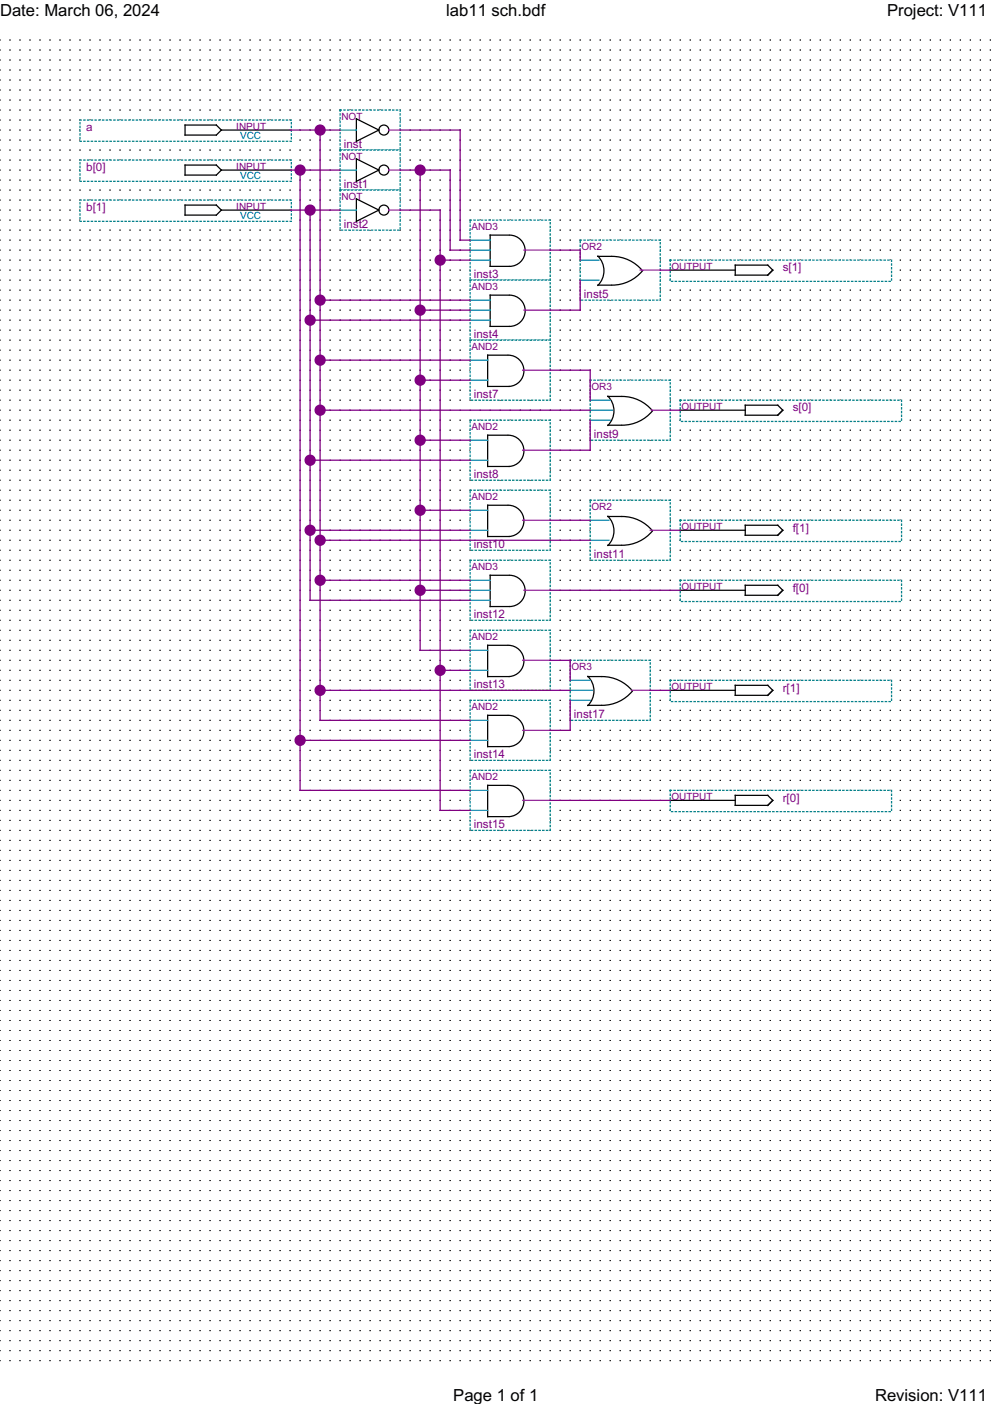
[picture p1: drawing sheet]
<svg xmlns="http://www.w3.org/2000/svg" width="210mm" height="297mm" viewBox="0 0 210 297" stroke-linecap="round" stroke-linejoin="round" font-family="sans-serif">
<defs><g id="words">
<g font-size="3.5">
<text x="0" y="3.4">Date: March 06, 2024</text>
<text x="94.4" y="3.4">lab11 sch.bdf</text>
<text x="187.7" y="3.4">Project: V111</text>
<text x="95.9" y="296.3">Page 1 of 1</text>
<text x="185.2" y="296.3">Revision: V111</text>
</g>
<g font-size="2.5" fill="#800080">
<text x="18.3" y="27.8">a</text>
<text x="72.8" y="31.2">inst</text>
<text x="18.3" y="36.2">b[0]</text>
<text x="72.8" y="39.7">inst1</text>
<text x="18.3" y="44.7">b[1]</text>
<text x="72.8" y="48.2">inst2</text>
<text x="100.3" y="58.7">inst3</text>
<text x="165.6" y="57.4">s[1]</text>
<text x="123.6" y="63">inst5</text>
<text x="100.3" y="71.4">inst4</text>
<text x="100.3" y="84.1">inst7</text>
<text x="167.7" y="87">s[0]</text>
<text x="125.7" y="92.6">inst9</text>
<text x="100.3" y="101.1">inst8</text>
<text x="167.7" y="112.4">f[1]</text>
<text x="100.3" y="115.9">inst10</text>
<text x="125.7" y="118">inst11</text>
<text x="167.7" y="125.1">f[0]</text>
<text x="100.3" y="130.7">inst12</text>
<text x="100.3" y="145.5">inst13</text>
<text x="165.6" y="146.3">r[1]</text>
<text x="121.4" y="151.9">inst17</text>
<text x="100.3" y="160.3">inst14</text>
<text x="165.6" y="169.6">r[0]</text>
<text x="100.3" y="175.2">inst15</text>
</g>
<g font-size="2.1" fill="#800080">
<text x="50" y="27.5">INPUT</text>
<text x="72.2" y="25.4">NOT</text>
<text x="50" y="36">INPUT</text>
<text x="72.2" y="33.9">NOT</text>
<text x="50" y="44.4">INPUT</text>
<text x="72.2" y="42.3">NOT</text>
<text x="99.7" y="48.7">AND3</text>
<text x="123" y="52.9">OR2</text>
<text x="142.1" y="57.1">OUTPUT</text>
<text x="99.7" y="61.4">AND3</text>
<text x="99.7" y="74.1">AND2</text>
<text x="125.1" y="82.5">OR3</text>
<text x="144.2" y="86.8">OUTPUT</text>
<text x="99.7" y="91">AND2</text>
<text x="99.7" y="105.8">AND2</text>
<text x="125.1" y="107.9">OR2</text>
<text x="144.2" y="112.2">OUTPUT</text>
<text x="99.7" y="120.6">AND3</text>
<text x="144.2" y="124.9">OUTPUT</text>
<text x="99.7" y="135.5">AND2</text>
<text x="120.9" y="141.8">OR3</text>
<text x="142.1" y="146">OUTPUT</text>
<text x="99.7" y="150.3">AND2</text>
<text x="99.7" y="165.1">AND2</text>
<text x="142.1" y="169.3">OUTPUT</text>
</g>
<g font-size="2.1" fill="#00f">
<text x="50.8" y="29.4">VCC</text>
<text x="50.8" y="37.8">VCC</text>
<text x="50.8" y="46.3">VCC</text>
</g>
</g></defs>
<g fill="none" stroke="#000" stroke-width=".21">
<path d="M0 8.5h.1M0 10.6h.1M0 12.7h.1M0 14.8h.1M0 16.9h.1M0 19v.1M2.1 8.5h.1M2.1 10.6h.1M2.1 12.7h.1M2.1 14.8h.1M2.1 16.9h.1M2.1 19v.1"/>
<path d="M4.2 8.5h.1M4.2 10.6h.1M4.2 12.7h.1M4.2 14.8h.1M4.2 16.9h.1M4.2 19v.1M6.3 8.5h.1M6.3 10.6h.1M6.3 12.7h.1M6.3 14.8h.1M6.3 16.9h.1M6.3 19v.1"/>
<path d="M8.5 8.5h.1M8.5 10.6h.1M8.5 12.7h.1M8.5 14.8h.1M8.5 16.9h.1M8.5 19v.1M10.6 8.5h.1M10.6 10.6h.1M10.6 12.7h.1M10.6 14.8h.1M10.6 16.9h.1M10.6 19v.1"/>
<path d="M12.7 8.5h.1M12.7 10.6h.1M12.7 12.7h.1M12.7 14.8h.1M12.7 16.9h.1M12.7 19v.1M14.8 8.5h.1M14.8 10.6h.1M14.8 12.7h.1M14.8 14.8h.1M14.8 16.9h.1M14.8 19v.1"/>
<path d="M16.9 8.5h.1M16.9 10.6h.1M16.9 12.7h.1M16.9 14.8h.1M16.9 16.9h.1M16.9 19v.1M19 8.5h.1M19 10.6h.1M19 12.7h.1M19 14.8h.1M19 16.9h.1M19 19v.1"/>
<path d="M21.2 8.5h.1M21.2 10.6h.1M21.2 12.7h.1M21.2 14.8h.1M21.2 16.9h.1M21.2 19v.1M23.3 8.5h.1M23.3 10.6h.1M23.3 12.7h.1M23.3 14.8h.1M23.3 16.9h.1M23.3 19v.1"/>
<path d="M25.4 8.5h.1M25.4 10.6h.1M25.4 12.7h.1M25.4 14.8h.1M25.4 16.9h.1M25.4 19v.1M27.5 8.5h.1M27.5 10.6h.1M27.5 12.7h.1M27.5 14.8h.1M27.5 16.9h.1M27.5 19v.1"/>
<path d="M29.6 8.5h.1M29.6 10.6h.1M29.6 12.7h.1M29.6 14.8h.1M29.6 16.9h.1M29.6 19v.1M31.7 8.5h.1M31.7 10.6h.1M31.7 12.7h.1M31.7 14.8h.1M31.7 16.9h.1M31.7 19v.1"/>
<path d="M33.9 8.5h.1M33.9 10.6h.1M33.9 12.7h.1M33.9 14.8h.1M33.9 16.9h.1M33.9 19v.1M36 8.5h.1M36 10.6h.1M36 12.7h.1M36 14.8h.1M36 16.9h.1M36 19v.1"/>
<path d="M38.1 8.5h.1M38.1 10.6h.1M38.1 12.7h.1M38.1 14.8h.1M38.1 16.9h.1M38.1 19v.1M40.2 8.5h.1M40.2 10.6h.1M40.2 12.7h.1M40.2 14.8h.1M40.2 16.9h.1M40.2 19v.1"/>
<path d="M42.3 8.5h.1M42.3 10.6h.1M42.3 12.7h.1M42.3 14.8h.1M42.3 16.9h.1M42.3 19v.1M44.4 8.5h.1M44.4 10.6h.1M44.4 12.7h.1M44.4 14.8h.1M44.4 16.9h.1M44.4 19v.1"/>
<path d="M46.6 8.5h.1M46.6 10.6h.1M46.6 12.7h.1M46.6 14.8h.1M46.6 16.9h.1M46.6 19v.1M48.7 8.5h.1M48.7 10.6h.1M48.7 12.7h.1M48.7 14.8h.1M48.7 16.9h.1M48.7 19v.1"/>
<path d="M50.8 8.5h.1M50.8 10.6h.1M50.8 12.7h.1M50.8 14.8h.1M50.8 16.9h.1M50.8 19v.1M52.9 8.5h.1M52.9 10.6h.1M52.9 12.7h.1M52.9 14.8h.1M52.9 16.9h.1M52.9 19v.1"/>
<path d="M55 8.5h.1M55 10.6h.1M55 12.7h.1M55 14.8h.1M55 16.9h.1M55 19v.1M57.1 8.5h.1M57.1 10.6h.1M57.1 12.7h.1M57.1 14.8h.1M57.1 16.9h.1M57.1 19v.1"/>
<path d="M59.3 8.5h.1M59.3 10.6h.1M59.3 12.7h.1M59.3 14.8h.1M59.3 16.9h.1M59.3 19v.1M61.4 8.5h.1M61.4 10.6h.1M61.4 12.7h.1M61.4 14.8h.1M61.4 16.9h.1M61.4 19v.1"/>
<path d="M63.5 8.5h.1M63.5 10.6h.1M63.5 12.7h.1M63.5 14.8h.1M63.5 16.9h.1M63.5 19v.1M65.6 8.5h.1M65.6 10.6h.1M65.6 12.7h.1M65.6 14.8h.1M65.6 16.9h.1M65.6 19v.1"/>
<path d="M67.7 8.5h.1M67.7 10.6h.1M67.7 12.7h.1M67.7 14.8h.1M67.7 16.9h.1M67.7 19v.1M69.8 8.5h.1M69.8 10.6h.1M69.8 12.7h.1M69.8 14.8h.1M69.8 16.9h.1M69.8 19v.1"/>
<path d="M72 8.5h.1M72 10.6h.1M72 12.7h.1M72 14.8h.1M72 16.9h.1M72 19v.1M74.1 8.5h.1M74.1 10.6h.1M74.1 12.7h.1M74.1 14.8h.1M74.1 16.9h.1M74.1 19v.1"/>
<path d="M76.2 8.5h.1M76.2 10.6h.1M76.2 12.7h.1M76.2 14.8h.1M76.2 16.9h.1M76.2 19v.1M78.3 8.5h.1M78.3 10.6h.1M78.3 12.7h.1M78.3 14.8h.1M78.3 16.9h.1M78.3 19v.1"/>
<path d="M80.4 8.5h.1M80.4 10.6h.1M80.4 12.7h.1M80.4 14.8h.1M80.4 16.9h.1M80.4 19v.1M82.5 8.5h.1M82.5 10.6h.1M82.5 12.7h.1M82.5 14.8h.1M82.5 16.9h.1M82.5 19v.1"/>
<path d="M84.7 8.5h.1M84.7 10.6h.1M84.7 12.7h.1M84.7 14.8h.1M84.7 16.9h.1M84.7 19v.1M86.8 8.5h.1M86.8 10.6h.1M86.8 12.7h.1M86.8 14.8h.1M86.8 16.9h.1M86.8 19v.1"/>
<path d="M88.9 8.5h.1M88.9 10.6h.1M88.9 12.7h.1M88.9 14.8h.1M88.9 16.9h.1M88.9 19v.1M91 8.5h.1M91 10.6h.1M91 12.7h.1M91 14.8h.1M91 16.9h.1M91 19v.1"/>
<path d="M93.1 8.5h.1M93.1 10.6h.1M93.1 12.7h.1M93.1 14.8h.1M93.1 16.9h.1M93.1 19v.1M95.2 8.5h.1M95.2 10.6h.1M95.2 12.7h.1M95.2 14.8h.1M95.2 16.9h.1M95.2 19v.1"/>
<path d="M97.4 8.5h.1M97.4 10.6h.1M97.4 12.7h.1M97.4 14.8h.1M97.4 16.9h.1M97.4 19v.1M99.5 8.5h.1M99.5 10.6h.1M99.5 12.7h.1M99.5 14.8h.1M99.5 16.9h.1M99.5 19v.1"/>
<path d="M101.6 8.5h.1M101.6 10.6h.1M101.6 12.7h.1M101.6 14.8h.1M101.6 16.9h.1M101.6 19v.1M103.7 8.5h.1M103.7 10.6h.1M103.7 12.7h.1M103.7 14.8h.1M103.7 16.9h.1M103.7 19v.1"/>
<path d="M105.8 8.5h.1M105.8 10.6h.1M105.8 12.7h.1M105.8 14.8h.1M105.8 16.9h.1M105.8 19v.1M107.9 8.5h.1M107.9 10.6h.1M107.9 12.7h.1M107.9 14.8h.1M107.9 16.9h.1M107.9 19v.1"/>
<path d="M110.1 8.5h.1M110.1 10.6h.1M110.1 12.7h.1M110.1 14.8h.1M110.1 16.9h.1M110.1 19v.1M112.2 8.5h.1M112.2 10.6h.1M112.2 12.7h.1M112.2 14.8h.1M112.2 16.9h.1M112.2 19v.1"/>
<path d="M114.3 8.5h.1M114.3 10.6h.1M114.3 12.7h.1M114.3 14.8h.1M114.3 16.9h.1M114.3 19v.1M116.4 8.5h.1M116.4 10.6h.1M116.4 12.7h.1M116.4 14.8h.1M116.4 16.9h.1M116.4 19v.1"/>
<path d="M118.5 8.5h.1M118.5 10.6h.1M118.5 12.7h.1M118.5 14.8h.1M118.5 16.9h.1M118.5 19v.1M120.6 8.5h.1M120.6 10.6h.1M120.6 12.7h.1M120.6 14.8h.1M120.6 16.9h.1M120.6 19v.1"/>
<path d="M122.8 8.5h.1M122.8 10.6h.1M122.8 12.7h.1M122.8 14.8h.1M122.8 16.9h.1M122.8 19v.1M124.9 8.5h.1M124.9 10.6h.1M124.9 12.7h.1M124.9 14.8h.1M124.9 16.9h.1M124.9 19v.1"/>
<path d="M127 8.5h.1M127 10.6h.1M127 12.7h.1M127 14.8h.1M127 16.9h.1M127 19v.1M129.1 8.5h.1M129.1 10.6h.1M129.1 12.7h.1M129.1 14.8h.1M129.1 16.9h.1M129.1 19v.1"/>
<path d="M131.2 8.5h.1M131.2 10.6h.1M131.2 12.7h.1M131.2 14.8h.1M131.2 16.9h.1M131.2 19v.1M133.3 8.5h.1M133.3 10.6h.1M133.3 12.7h.1M133.3 14.8h.1M133.3 16.9h.1M133.3 19v.1"/>
<path d="M135.5 8.5h.1M135.5 10.6h.1M135.5 12.7h.1M135.5 14.8h.1M135.5 16.9h.1M135.5 19v.1M137.6 8.5h.1M137.6 10.6h.1M137.6 12.7h.1M137.6 14.8h.1M137.6 16.9h.1M137.6 19v.1"/>
<path d="M139.7 8.5h.1M139.7 10.6h.1M139.7 12.7h.1M139.7 14.8h.1M139.7 16.9h.1M139.7 19v.1M141.8 8.5h.1M141.8 10.6h.1M141.8 12.7h.1M141.8 14.8h.1M141.8 16.9h.1M141.8 19v.1"/>
<path d="M143.9 8.5h.1M143.9 10.6h.1M143.9 12.7h.1M143.9 14.8h.1M143.9 16.9h.1M143.9 19v.1M146 8.5h.1M146 10.6h.1M146 12.7h.1M146 14.8h.1M146 16.9h.1M146 19v.1"/>
<path d="M148.2 8.5h.1M148.2 10.6h.1M148.2 12.7h.1M148.2 14.8h.1M148.2 16.9h.1M148.2 19v.1M150.3 8.5h.1M150.3 10.6h.1M150.3 12.7h.1M150.3 14.8h.1M150.3 16.9h.1M150.3 19v.1"/>
<path d="M152.4 8.5h.1M152.4 10.6h.1M152.4 12.7h.1M152.4 14.8h.1M152.4 16.9h.1M152.4 19v.1M154.5 8.5h.1M154.5 10.6h.1M154.5 12.7h.1M154.5 14.8h.1M154.5 16.9h.1M154.5 19v.1"/>
<path d="M156.6 8.5h.1M156.6 10.6h.1M156.6 12.7h.1M156.6 14.8h.1M156.6 16.9h.1M156.6 19v.1M158.7 8.5h.1M158.7 10.6h.1M158.7 12.7h.1M158.7 14.8h.1M158.7 16.9h.1M158.7 19v.1"/>
<path d="M160.9 8.5h.1M160.9 10.6h.1M160.9 12.7h.1M160.9 14.8h.1M160.9 16.9h.1M160.9 19v.1M163 8.5h.1M163 10.6h.1M163 12.7h.1M163 14.8h.1M163 16.9h.1M163 19v.1"/>
<path d="M165.1 8.5h.1M165.1 10.6h.1M165.1 12.7h.1M165.1 14.8h.1M165.1 16.9h.1M165.1 19v.1M167.2 8.5h.1M167.2 10.6h.1M167.2 12.7h.1M167.2 14.8h.1M167.2 16.9h.1M167.2 19v.1"/>
<path d="M169.3 8.5h.1M169.3 10.6h.1M169.3 12.7h.1M169.3 14.8h.1M169.3 16.9h.1M169.3 19v.1M171.4 8.5h.1M171.4 10.6h.1M171.4 12.7h.1M171.4 14.8h.1M171.4 16.9h.1M171.4 19v.1"/>
<path d="M173.6 8.5h.1M173.6 10.6h.1M173.6 12.7h.1M173.6 14.8h.1M173.6 16.9h.1M173.6 19v.1M175.7 8.5h.1M175.7 10.6h.1M175.7 12.7h.1M175.7 14.8h.1M175.7 16.9h.1M175.7 19v.1"/>
<path d="M177.8 8.5h.1M177.8 10.6h.1M177.8 12.7h.1M177.8 14.8h.1M177.8 16.9h.1M177.8 19v.1M179.9 8.5h.1M179.9 10.6h.1M179.9 12.7h.1M179.9 14.8h.1M179.9 16.9h.1M179.9 19v.1"/>
<path d="M182 8.5h.1M182 10.6h.1M182 12.7h.1M182 14.8h.1M182 16.9h.1M182 19v.1M184.1 8.5h.1M184.1 10.6h.1M184.1 12.7h.1M184.1 14.8h.1M184.1 16.9h.1M184.1 19v.1"/>
<path d="M186.3 8.5h.1M186.3 10.6h.1M186.3 12.7h.1M186.3 14.8h.1M186.3 16.9h.1M186.3 19v.1M188.4 8.5h.1M188.4 10.6h.1M188.4 12.7h.1M188.4 14.8h.1M188.4 16.9h.1M188.4 19v.1"/>
<path d="M190.5 8.5h.1M190.5 10.6h.1M190.5 12.7h.1M190.5 14.8h.1M190.5 16.9h.1M190.5 19v.1M192.6 8.5h.1M192.6 10.6h.1M192.6 12.7h.1M192.6 14.8h.1M192.6 16.9h.1M192.6 19v.1"/>
<path d="M194.7 8.5h.1M194.7 10.6h.1M194.7 12.7h.1M194.7 14.8h.1M194.7 16.9h.1M194.7 19v.1M196.8 8.5h.1M196.8 10.6h.1M196.8 12.7h.1M196.8 14.8h.1M196.8 16.9h.1M196.8 19v.1"/>
<path d="M199 8.5h.1M199 10.6h.1M199 12.7h.1M199 14.8h.1M199 16.9h.1M199 19v.1M201.1 8.5h.1M201.1 10.6h.1M201.1 12.7h.1M201.1 14.8h.1M201.1 16.9h.1M201.1 19v.1"/>
<path d="M203.2 8.5h.1M203.2 10.6h.1M203.2 12.7h.1M203.2 14.8h.1M203.2 16.9h.1M203.2 19v.1M205.3 8.5h.1M205.3 10.6h.1M205.3 12.7h.1M205.3 14.8h.1M205.3 16.9h.1M205.3 19v.1"/>
<path d="M207.4 8.5h.1M207.4 10.6h.1M207.4 12.7h.1M207.4 14.8h.1M207.4 16.9h.1M207.4 19v.1M209.5 8.5h.1M209.5 10.6h.1M209.5 12.7h.1M209.5 14.8h.1M209.5 16.9h.1M209.5 19v.1"/>
<path d="M0 21.2h.1M0 23.3h.1M0 25.4h.1M0 27.5h.1M0 29.6h.1M0 31.7v.1M0 33.9h.1M0 36h.1M0 38.1h.1M2.1 21.2h.1M2.1 23.3h.1M2.1 25.4h.1"/>
<path d="M2.1 27.5h.1M2.1 29.6h.1M2.1 31.7v.1M2.1 33.9h.1M2.1 36h.1M2.1 38.1h.1M4.2 21.2h.1M4.2 23.3h.1M4.2 25.4h.1M4.2 27.5h.1M4.2 29.6h.1M4.2 31.7v.1"/>
<path d="M4.2 33.9h.1M4.2 36h.1M4.2 38.1h.1M6.3 21.2h.1M6.3 23.3h.1M6.3 25.4h.1M6.3 27.5h.1M6.3 29.6h.1M6.3 31.7v.1M6.3 33.9h.1M6.3 36h.1M6.3 38.1h.1"/>
<path d="M8.5 21.2h.1M8.5 23.3h.1M8.5 25.4h.1M8.5 27.5h.1M8.5 29.6h.1M8.5 31.7v.1M8.5 33.9h.1M8.5 36h.1M8.5 38.1h.1M10.6 21.2h.1M10.6 23.3h.1M10.6 25.4h.1"/>
<path d="M10.6 27.5h.1M10.6 29.6h.1M10.6 31.7v.1M10.6 33.9h.1M10.6 36h.1M10.6 38.1h.1M12.7 21.2h.1M12.7 23.3h.1M12.7 25.4h.1M12.7 27.5h.1M12.7 29.6h.1M12.7 31.7v.1"/>
<path d="M12.7 33.9h.1M12.7 36h.1M12.7 38.1h.1M14.8 21.2h.1M14.8 23.3h.1M14.8 25.4h.1M14.8 27.5h.1M14.8 29.6h.1M14.8 31.7v.1M14.8 33.9h.1M14.8 36h.1M14.8 38.1h.1"/>
<path d="M16.9 21.2h.1M16.9 23.3h.1M16.9 25.4h.1M16.9 27.5h.1M16.9 29.6h.1M16.9 31.7v.1M16.9 33.9h.1M16.9 36h.1M16.9 38.1h.1M19 21.2h.1M19 23.3h.1M19 25.4h.1"/>
<path d="M19 27.5h.1M19 29.6h.1M19 31.7v.1M19 33.9h.1M19 36h.1M19 38.1h.1M21.2 21.2h.1M21.2 23.3h.1M21.2 25.4h.1M21.2 27.5h.1M21.2 29.6h.1M21.2 31.7v.1"/>
<path d="M21.2 33.9h.1M21.2 36h.1M21.2 38.1h.1M23.3 21.2h.1M23.3 23.3h.1M23.3 25.4h.1M23.3 27.5h.1M23.3 29.6h.1M23.3 31.7v.1M23.3 33.9h.1M23.3 36h.1M23.3 38.1h.1"/>
<path d="M25.4 21.2h.1M25.4 23.3h.1M25.4 25.4h.1M25.4 27.5h.1M25.4 29.6h.1M25.4 31.7v.1M25.4 33.9h.1M25.4 36h.1M25.4 38.1h.1M27.5 21.2h.1M27.5 23.3h.1M27.5 25.4h.1"/>
<path d="M27.5 27.5h.1M27.5 29.6h.1M27.5 31.7v.1M27.5 33.9h.1M27.5 36h.1M27.5 38.1h.1M29.6 21.2h.1M29.6 23.3h.1M29.6 25.4h.1M29.6 27.5h.1M29.6 29.6h.1M29.6 31.7v.1"/>
<path d="M29.6 33.9h.1M29.6 36h.1M29.6 38.1h.1M31.7 21.2h.1M31.7 23.3h.1M31.7 25.4h.1M31.7 27.5h.1M31.7 29.6h.1M31.7 31.7v.1M31.7 33.9h.1M31.7 36h.1M31.7 38.1h.1"/>
<path d="M33.9 21.2h.1M33.9 23.3h.1M33.9 25.4h.1M33.9 27.5h.1M33.9 29.6h.1M33.9 31.7v.1M33.9 33.9h.1M33.9 36h.1M33.9 38.1h.1M36 21.2h.1M36 23.3h.1M36 25.4h.1"/>
<path d="M36 27.5h.1M36 29.6h.1M36 31.7v.1M36 33.9h.1M36 36h.1M36 38.1h.1M38.1 21.2h.1M38.1 23.3h.1M38.1 25.4h.1M38.1 27.5h.1M38.1 29.6h.1M38.1 31.7v.1"/>
<path d="M38.1 33.9h.1M38.1 36h.1M38.1 38.1h.1M40.2 21.2h.1M40.2 23.3h.1M40.2 25.4h.1M40.2 27.5h.1M40.2 29.6h.1M40.2 31.7v.1M40.2 33.9h.1M40.2 36h.1M40.2 38.1h.1"/>
<path d="M42.3 21.2h.1M42.3 23.3h.1M42.3 25.4h.1M42.3 27.5h.1M42.3 29.6h.1M42.3 31.7v.1M42.3 33.9h.1M42.3 36h.1M42.3 38.1h.1M44.4 21.2h.1M44.4 23.3h.1M44.4 25.4h.1"/>
<path d="M44.4 27.5h.1M44.4 29.6h.1M44.4 31.7v.1M44.4 33.9h.1M44.4 36h.1M44.4 38.1h.1M46.6 21.2h.1M46.6 23.3h.1M46.6 25.4h.1M46.6 27.5h.1M46.6 29.6h.1M46.6 31.7v.1"/>
<path d="M46.6 33.9h.1M46.6 36h.1M46.6 38.1h.1M48.7 21.2h.1M48.7 23.3h.1M48.7 25.4h.1M48.7 27.5h.1M48.7 29.6h.1M48.7 31.7v.1M48.7 33.9h.1M48.7 36h.1M48.7 38.1h.1"/>
<path d="M50.8 21.2h.1M50.8 23.3h.1M50.8 25.4h.1M50.8 27.5h.1M50.8 29.6h.1M50.8 31.7v.1M50.8 33.9h.1M50.8 36h.1M50.8 38.1h.1M52.9 21.2h.1M52.9 23.3h.1M52.9 25.4h.1"/>
<path d="M52.9 27.5h.1M52.9 29.6h.1M52.9 31.7v.1M52.9 33.9h.1M52.9 36h.1M52.9 38.1h.1M55 21.2h.1M55 23.3h.1M55 25.4h.1M55 27.5h.1M55 29.6h.1M55 31.7v.1"/>
<path d="M55 33.9h.1M55 36h.1M55 38.1h.1M57.1 21.2h.1M57.1 23.3h.1M57.1 25.4h.1M57.1 27.5h.1M57.1 29.6h.1M57.1 31.7v.1M57.1 33.9h.1M57.1 36h.1M57.1 38.1h.1"/>
<path d="M59.3 21.2h.1M59.3 23.3h.1M59.3 25.4h.1M59.3 27.5h.1M59.3 29.6h.1M59.3 31.7v.1M59.3 33.9h.1M59.3 36h.1M59.3 38.1h.1M61.4 21.2h.1M61.4 23.3h.1M61.4 25.4h.1"/>
<path d="M61.4 27.5h.1M61.4 29.6h.1M61.4 31.7v.1M61.4 33.9h.1M61.4 36h.1M61.4 38.1h.1M63.5 21.2h.1M63.5 23.3h.1M63.5 25.4h.1M63.5 27.5h.1M63.5 29.6h.1M63.5 31.7v.1"/>
<path d="M63.5 33.9h.1M63.5 36h.1M63.5 38.1h.1M65.6 21.2h.1M65.6 23.3h.1M65.6 25.4h.1M65.6 27.5h.1M65.6 29.6h.1M65.6 31.7v.1M65.6 33.9h.1M65.6 36h.1M65.6 38.1h.1"/>
<path d="M67.7 21.2h.1M67.7 23.3h.1M67.7 25.4h.1M67.7 27.5h.1M67.7 29.6h.1M67.7 31.7v.1M67.7 33.9h.1M67.7 36h.1M67.7 38.1h.1M69.8 21.2h.1M69.8 23.3h.1M69.8 25.4h.1"/>
<path d="M69.8 27.5h.1M69.8 29.6h.1M69.8 31.7v.1M69.8 33.9h.1M69.8 36h.1M69.8 38.1h.1M72 21.2h.1M72 23.3h.1M72 25.4h.1M72 27.5h.1M72 29.6h.1M72 31.7v.1"/>
<path d="M72 33.9h.1M72 36h.1M72 38.1h.1M74.1 21.2h.1M74.1 23.3h.1M74.1 25.4h.1M74.1 27.5h.1M74.1 29.6h.1M74.1 31.7v.1M74.1 33.9h.1M74.1 36h.1M74.1 38.1h.1"/>
<path d="M76.2 21.2h.1M76.2 23.3h.1M76.2 25.4h.1M76.2 27.5h.1M76.2 29.6h.1M76.2 31.7v.1M76.2 33.9h.1M76.2 36h.1M76.2 38.1h.1M78.3 21.2h.1M78.3 23.3h.1M78.3 25.4h.1"/>
<path d="M78.3 27.5h.1M78.3 29.6h.1M78.3 31.7v.1M78.3 33.9h.1M78.3 36h.1M78.3 38.1h.1M80.4 21.2h.1M80.4 23.3h.1M80.4 25.4h.1M80.4 27.5h.1M80.4 29.6h.1M80.4 31.7v.1"/>
<path d="M80.4 33.9h.1M80.4 36h.1M80.4 38.1h.1M82.5 21.2h.1M82.5 23.3h.1M82.5 25.4h.1M82.5 27.5h.1M82.5 29.6h.1M82.5 31.7v.1M82.5 33.9h.1M82.5 36h.1M82.5 38.1h.1"/>
<path d="M84.7 21.2h.1M84.7 23.3h.1M84.7 25.4h.1M84.7 27.5h.1M84.7 29.6h.1M84.7 31.7v.1M84.7 33.9h.1M84.7 36h.1M84.7 38.1h.1M86.8 21.2h.1M86.8 23.3h.1M86.8 25.4h.1"/>
<path d="M86.8 27.5h.1M86.8 29.6h.1M86.8 31.7v.1M86.8 33.9h.1M86.8 36h.1M86.8 38.1h.1M88.9 21.2h.1M88.9 23.3h.1M88.9 25.4h.1M88.9 27.5h.1M88.9 29.6h.1M88.9 31.7v.1"/>
<path d="M88.9 33.9h.1M88.9 36h.1M88.9 38.1h.1M91 21.2h.1M91 23.3h.1M91 25.4h.1M91 27.5h.1M91 29.6h.1M91 31.7v.1M91 33.9h.1M91 36h.1M91 38.1h.1"/>
<path d="M93.1 21.2h.1M93.1 23.3h.1M93.1 25.4h.1M93.1 27.5h.1M93.1 29.6h.1M93.1 31.7v.1M93.1 33.9h.1M93.1 36h.1M93.1 38.1h.1M95.2 21.2h.1M95.2 23.3h.1M95.2 25.4h.1"/>
<path d="M95.2 27.5h.1M95.2 29.6h.1M95.2 31.7v.1M95.2 33.9h.1M95.2 36h.1M95.2 38.1h.1M97.4 21.2h.1M97.4 23.3h.1M97.4 25.4h.1M97.4 27.5h.1M97.4 29.6h.1M97.4 31.7v.1"/>
<path d="M97.4 33.9h.1M97.4 36h.1M97.4 38.1h.1M99.5 21.2h.1M99.5 23.3h.1M99.5 25.4h.1M99.5 27.5h.1M99.5 29.6h.1M99.5 31.7v.1M99.5 33.9h.1M99.5 36h.1M99.5 38.1h.1"/>
<path d="M101.6 21.2h.1M101.6 23.3h.1M101.6 25.4h.1M101.6 27.5h.1M101.6 29.6h.1M101.6 31.7v.1M101.6 33.9h.1M101.6 36h.1M101.6 38.1h.1M103.7 21.2h.1M103.7 23.3h.1M103.7 25.4h.1"/>
<path d="M103.7 27.5h.1M103.7 29.6h.1M103.7 31.7v.1M103.7 33.9h.1M103.7 36h.1M103.7 38.1h.1M105.8 21.2h.1M105.8 23.3h.1M105.8 25.4h.1M105.8 27.5h.1M105.8 29.6h.1M105.8 31.7v.1"/>
<path d="M105.8 33.9h.1M105.8 36h.1M105.8 38.1h.1M107.9 21.2h.1M107.9 23.3h.1M107.9 25.4h.1M107.9 27.5h.1M107.9 29.6h.1M107.9 31.7v.1M107.9 33.9h.1M107.9 36h.1M107.9 38.1h.1"/>
<path d="M110.1 21.2h.1M110.1 23.3h.1M110.1 25.4h.1M110.1 27.5h.1M110.1 29.6h.1M110.1 31.7v.1M110.1 33.9h.1M110.1 36h.1M110.1 38.1h.1M112.2 21.2h.1M112.2 23.3h.1M112.2 25.4h.1"/>
<path d="M112.2 27.5h.1M112.2 29.6h.1M112.2 31.7v.1M112.2 33.9h.1M112.2 36h.1M112.2 38.1h.1M114.3 21.2h.1M114.3 23.3h.1M114.3 25.4h.1M114.3 27.5h.1M114.3 29.6h.1M114.3 31.7v.1"/>
<path d="M114.3 33.9h.1M114.3 36h.1M114.3 38.1h.1M116.4 21.2h.1M116.4 23.3h.1M116.4 25.4h.1M116.4 27.5h.1M116.4 29.6h.1M116.4 31.7v.1M116.4 33.9h.1M116.4 36h.1M116.4 38.1h.1"/>
<path d="M118.5 21.2h.1M118.5 23.3h.1M118.5 25.4h.1M118.5 27.5h.1M118.5 29.6h.1M118.5 31.7v.1M118.5 33.9h.1M118.5 36h.1M118.5 38.1h.1M120.6 21.2h.1M120.6 23.3h.1M120.6 25.4h.1"/>
<path d="M120.6 27.5h.1M120.6 29.6h.1M120.6 31.7v.1M120.6 33.9h.1M120.6 36h.1M120.6 38.1h.1M122.8 21.2h.1M122.8 23.3h.1M122.8 25.4h.1M122.8 27.5h.1M122.8 29.6h.1M122.8 31.7v.1"/>
<path d="M122.8 33.9h.1M122.8 36h.1M122.8 38.1h.1M124.9 21.2h.1M124.9 23.3h.1M124.9 25.4h.1M124.9 27.5h.1M124.9 29.6h.1M124.9 31.7v.1M124.9 33.9h.1M124.9 36h.1M124.9 38.1h.1"/>
<path d="M127 21.2h.1M127 23.3h.1M127 25.4h.1M127 27.5h.1M127 29.6h.1M127 31.7v.1M127 33.9h.1M127 36h.1M127 38.1h.1M129.1 21.2h.1M129.1 23.3h.1M129.1 25.4h.1"/>
<path d="M129.1 27.5h.1M129.1 29.6h.1M129.1 31.7v.1M129.1 33.9h.1M129.1 36h.1M129.1 38.1h.1M131.2 21.2h.1M131.2 23.3h.1M131.2 25.4h.1M131.2 27.5h.1M131.2 29.6h.1M131.2 31.7v.1"/>
<path d="M131.2 33.9h.1M131.2 36h.1M131.2 38.1h.1M133.3 21.2h.1M133.3 23.3h.1M133.3 25.4h.1M133.3 27.5h.1M133.3 29.6h.1M133.3 31.7v.1M133.3 33.9h.1M133.3 36h.1M133.3 38.1h.1"/>
<path d="M135.5 21.2h.1M135.5 23.3h.1M135.5 25.4h.1M135.5 27.5h.1M135.5 29.6h.1M135.5 31.7v.1M135.5 33.9h.1M135.5 36h.1M135.5 38.1h.1M137.6 21.2h.1M137.6 23.3h.1M137.6 25.4h.1"/>
<path d="M137.6 27.5h.1M137.6 29.6h.1M137.6 31.7v.1M137.6 33.9h.1M137.6 36h.1M137.6 38.1h.1M139.7 21.2h.1M139.7 23.3h.1M139.7 25.4h.1M139.7 27.5h.1M139.7 29.6h.1M139.7 31.7v.1"/>
<path d="M139.7 33.9h.1M139.7 36h.1M139.7 38.1h.1M141.8 21.2h.1M141.8 23.3h.1M141.8 25.4h.1M141.8 27.5h.1M141.8 29.6h.1M141.8 31.7v.1M141.8 33.9h.1M141.8 36h.1M141.8 38.1h.1"/>
<path d="M143.9 21.2h.1M143.9 23.3h.1M143.9 25.4h.1M143.9 27.5h.1M143.9 29.6h.1M143.9 31.7v.1M143.9 33.9h.1M143.9 36h.1M143.9 38.1h.1M146 21.2h.1M146 23.3h.1M146 25.4h.1"/>
<path d="M146 27.5h.1M146 29.6h.1M146 31.7v.1M146 33.9h.1M146 36h.1M146 38.1h.1M148.2 21.2h.1M148.2 23.3h.1M148.2 25.4h.1M148.2 27.5h.1M148.2 29.6h.1M148.2 31.7v.1"/>
<path d="M148.2 33.9h.1M148.2 36h.1M148.2 38.1h.1M150.3 21.2h.1M150.3 23.3h.1M150.3 25.4h.1M150.3 27.5h.1M150.3 29.6h.1M150.3 31.7v.1M150.3 33.9h.1M150.3 36h.1M150.3 38.1h.1"/>
<path d="M152.4 21.2h.1M152.4 23.3h.1M152.4 25.4h.1M152.4 27.5h.1M152.4 29.6h.1M152.4 31.7v.1M152.4 33.9h.1M152.4 36h.1M152.4 38.1h.1M154.5 21.2h.1M154.5 23.3h.1M154.5 25.4h.1"/>
<path d="M154.5 27.5h.1M154.5 29.6h.1M154.5 31.7v.1M154.5 33.9h.1M154.5 36h.1M154.5 38.1h.1M156.6 21.2h.1M156.6 23.3h.1M156.6 25.4h.1M156.6 27.5h.1M156.6 29.6h.1M156.6 31.7v.1"/>
<path d="M156.6 33.9h.1M156.6 36h.1M156.6 38.1h.1M158.7 21.2h.1M158.7 23.3h.1M158.7 25.4h.1M158.7 27.5h.1M158.7 29.6h.1M158.7 31.7v.1M158.7 33.9h.1M158.7 36h.1M158.7 38.1h.1"/>
<path d="M160.9 21.2h.1M160.9 23.3h.1M160.9 25.4h.1M160.9 27.5h.1M160.9 29.6h.1M160.9 31.7v.1M160.9 33.9h.1M160.9 36h.1M160.9 38.1h.1M163 21.2h.1M163 23.3h.1M163 25.4h.1"/>
<path d="M163 27.5h.1M163 29.6h.1M163 31.7v.1M163 33.9h.1M163 36h.1M163 38.1h.1M165.1 21.2h.1M165.1 23.3h.1M165.1 25.4h.1M165.1 27.5h.1M165.1 29.6h.1M165.1 31.7v.1"/>
<path d="M165.1 33.9h.1M165.1 36h.1M165.1 38.1h.1M167.2 21.2h.1M167.2 23.3h.1M167.2 25.4h.1M167.2 27.5h.1M167.2 29.6h.1M167.2 31.7v.1M167.2 33.9h.1M167.2 36h.1M167.2 38.1h.1"/>
<path d="M169.3 21.2h.1M169.3 23.3h.1M169.3 25.4h.1M169.3 27.5h.1M169.3 29.6h.1M169.3 31.7v.1M169.3 33.9h.1M169.3 36h.1M169.3 38.1h.1M171.4 21.2h.1M171.4 23.3h.1M171.4 25.4h.1"/>
<path d="M171.4 27.5h.1M171.4 29.6h.1M171.4 31.7v.1M171.4 33.9h.1M171.4 36h.1M171.4 38.1h.1M173.6 21.2h.1M173.6 23.3h.1M173.6 25.4h.1M173.6 27.5h.1M173.6 29.6h.1M173.6 31.7v.1"/>
<path d="M173.6 33.9h.1M173.6 36h.1M173.6 38.1h.1M175.7 21.2h.1M175.7 23.3h.1M175.7 25.4h.1M175.7 27.5h.1M175.7 29.6h.1M175.7 31.7v.1M175.7 33.9h.1M175.7 36h.1M175.7 38.1h.1"/>
<path d="M177.8 21.2h.1M177.8 23.3h.1M177.8 25.4h.1M177.8 27.5h.1M177.8 29.6h.1M177.8 31.7v.1M177.8 33.9h.1M177.8 36h.1M177.8 38.1h.1M179.9 21.2h.1M179.9 23.3h.1M179.9 25.4h.1"/>
<path d="M179.9 27.5h.1M179.9 29.6h.1M179.9 31.7v.1M179.9 33.9h.1M179.9 36h.1M179.9 38.1h.1M182 21.2h.1M182 23.3h.1M182 25.4h.1M182 27.5h.1M182 29.6h.1M182 31.7v.1"/>
<path d="M182 33.9h.1M182 36h.1M182 38.1h.1M184.1 21.2h.1M184.1 23.3h.1M184.1 25.4h.1M184.1 27.5h.1M184.1 29.6h.1M184.1 31.7v.1M184.1 33.9h.1M184.1 36h.1M184.1 38.1h.1"/>
<path d="M186.3 21.2h.1M186.3 23.3h.1M186.3 25.4h.1M186.3 27.5h.1M186.3 29.6h.1M186.3 31.7v.1M186.3 33.9h.1M186.3 36h.1M186.3 38.1h.1M188.4 21.2h.1M188.4 23.3h.1M188.4 25.4h.1"/>
<path d="M188.4 27.5h.1M188.4 29.6h.1M188.4 31.7v.1M188.4 33.9h.1M188.4 36h.1M188.4 38.1h.1M190.5 21.2h.1M190.5 23.3h.1M190.5 25.4h.1M190.5 27.5h.1M190.5 29.6h.1M190.5 31.7v.1"/>
<path d="M190.5 33.9h.1M190.5 36h.1M190.5 38.1h.1M192.6 21.2h.1M192.6 23.3h.1M192.6 25.4h.1M192.6 27.5h.1M192.6 29.6h.1M192.6 31.7v.1M192.6 33.9h.1M192.6 36h.1M192.6 38.1h.1"/>
<path d="M194.7 21.2h.1M194.7 23.3h.1M194.7 25.4h.1M194.7 27.5h.1M194.7 29.6h.1M194.7 31.7v.1M194.7 33.9h.1M194.7 36h.1M194.7 38.1h.1M196.8 21.2h.1M196.8 23.3h.1M196.8 25.4h.1"/>
<path d="M196.8 27.5h.1M196.8 29.6h.1M196.8 31.7v.1M196.8 33.9h.1M196.8 36h.1M196.8 38.1h.1M199 21.2h.1M199 23.3h.1M199 25.4h.1M199 27.5h.1M199 29.6h.1M199 31.7v.1"/>
<path d="M199 33.9h.1M199 36h.1M199 38.1h.1M201.1 21.2h.1M201.1 23.3h.1M201.1 25.4h.1M201.1 27.5h.1M201.1 29.6h.1M201.1 31.7v.1M201.1 33.9h.1M201.1 36h.1M201.1 38.1h.1"/>
<path d="M203.2 21.2h.1M203.2 23.3h.1M203.2 25.4h.1M203.2 27.5h.1M203.2 29.6h.1M203.2 31.7v.1M203.2 33.9h.1M203.2 36h.1M203.2 38.1h.1M205.3 21.2h.1M205.3 23.3h.1M205.3 25.4h.1"/>
<path d="M205.3 27.5h.1M205.3 29.6h.1M205.3 31.7v.1M205.3 33.9h.1M205.3 36h.1M205.3 38.1h.1M207.4 21.2h.1M207.4 23.3h.1M207.4 25.4h.1M207.4 27.5h.1M207.4 29.6h.1M207.4 31.7v.1"/>
<path d="M207.4 33.9h.1M207.4 36h.1M207.4 38.1h.1M209.5 21.2h.1M209.5 23.3h.1M209.5 25.4h.1M209.5 27.5h.1M209.5 29.6h.1M209.5 31.7v.1M209.5 33.9h.1M209.5 36h.1M209.5 38.1h.1"/>
<path d="M0 40.2h.1M0 42.3h.1M0 44.4v.1M0 46.6h.1M0 48.7h.1M0 50.8h.1M0 52.9h.1M0 55h.1M0 57.1v.1M0 59.3h.1M2.1 40.2h.1M2.1 42.3h.1"/>
<path d="M2.1 44.4v.1M2.1 46.6h.1M2.1 48.7h.1M2.1 50.8h.1M2.1 52.9h.1M2.1 55h.1M2.1 57.1v.1M2.1 59.3h.1M4.2 40.2h.1M4.2 42.3h.1M4.2 44.4v.1M4.2 46.6h.1"/>
<path d="M4.2 48.7h.1M4.2 50.8h.1M4.2 52.9h.1M4.2 55h.1M4.2 57.1v.1M4.2 59.3h.1M6.3 40.2h.1M6.3 42.3h.1M6.3 44.4v.1M6.3 46.6h.1M6.3 48.7h.1M6.3 50.8h.1"/>
<path d="M6.3 52.9h.1M6.3 55h.1M6.3 57.1v.1M6.3 59.3h.1M8.5 40.2h.1M8.5 42.3h.1M8.5 44.4v.1M8.5 46.6h.1M8.5 48.7h.1M8.5 50.8h.1M8.5 52.9h.1M8.5 55h.1"/>
<path d="M8.5 57.1v.1M8.5 59.3h.1M10.6 40.2h.1M10.6 42.3h.1M10.6 44.4v.1M10.6 46.6h.1M10.6 48.7h.1M10.6 50.8h.1M10.6 52.9h.1M10.6 55h.1M10.6 57.1v.1M10.6 59.3h.1"/>
<path d="M12.7 40.2h.1M12.7 42.3h.1M12.7 44.4v.1M12.7 46.6h.1M12.7 48.7h.1M12.7 50.8h.1M12.7 52.9h.1M12.7 55h.1M12.7 57.1v.1M12.7 59.3h.1M14.8 40.2h.1M14.8 42.3h.1"/>
<path d="M14.8 44.4v.1M14.8 46.6h.1M14.8 48.7h.1M14.8 50.8h.1M14.8 52.9h.1M14.8 55h.1M14.8 57.1v.1M14.8 59.3h.1M16.9 40.2h.1M16.9 42.3h.1M16.9 44.4v.1M16.9 46.6h.1"/>
<path d="M16.9 48.7h.1M16.9 50.8h.1M16.9 52.9h.1M16.9 55h.1M16.9 57.1v.1M16.9 59.3h.1M19 40.2h.1M19 42.3h.1M19 44.4v.1M19 46.6h.1M19 48.7h.1M19 50.8h.1"/>
<path d="M19 52.9h.1M19 55h.1M19 57.1v.1M19 59.3h.1M21.2 40.2h.1M21.2 42.3h.1M21.2 44.4v.1M21.2 46.6h.1M21.2 48.7h.1M21.2 50.8h.1M21.2 52.9h.1M21.2 55h.1"/>
<path d="M21.2 57.1v.1M21.2 59.3h.1M23.3 40.2h.1M23.3 42.3h.1M23.3 44.4v.1M23.3 46.6h.1M23.3 48.7h.1M23.3 50.8h.1M23.3 52.9h.1M23.3 55h.1M23.3 57.1v.1M23.3 59.3h.1"/>
<path d="M25.4 40.2h.1M25.4 42.3h.1M25.4 44.4v.1M25.4 46.6h.1M25.4 48.7h.1M25.4 50.8h.1M25.4 52.9h.1M25.4 55h.1M25.4 57.1v.1M25.4 59.3h.1M27.5 40.2h.1M27.5 42.3h.1"/>
<path d="M27.5 44.4v.1M27.5 46.6h.1M27.5 48.7h.1M27.5 50.8h.1M27.5 52.9h.1M27.5 55h.1M27.5 57.1v.1M27.5 59.3h.1M29.6 40.2h.1M29.6 42.3h.1M29.6 44.4v.1M29.6 46.6h.1"/>
<path d="M29.6 48.7h.1M29.6 50.8h.1M29.6 52.9h.1M29.6 55h.1M29.6 57.1v.1M29.6 59.3h.1M31.7 40.2h.1M31.7 42.3h.1M31.7 44.4v.1M31.7 46.6h.1M31.7 48.7h.1M31.7 50.8h.1"/>
<path d="M31.7 52.9h.1M31.7 55h.1M31.7 57.1v.1M31.7 59.3h.1M33.9 40.2h.1M33.9 42.3h.1M33.9 44.4v.1M33.9 46.6h.1M33.9 48.7h.1M33.9 50.8h.1M33.9 52.9h.1M33.9 55h.1"/>
<path d="M33.9 57.1v.1M33.9 59.3h.1M36 40.2h.1M36 42.3h.1M36 44.4v.1M36 46.6h.1M36 48.7h.1M36 50.8h.1M36 52.9h.1M36 55h.1M36 57.1v.1M36 59.3h.1"/>
<path d="M38.1 40.2h.1M38.1 42.3h.1M38.1 44.4v.1M38.1 46.6h.1M38.1 48.7h.1M38.1 50.8h.1M38.1 52.9h.1M38.1 55h.1M38.1 57.1v.1M38.1 59.3h.1M40.2 40.2h.1M40.2 42.3h.1"/>
<path d="M40.2 44.4v.1M40.2 46.6h.1M40.2 48.7h.1M40.2 50.8h.1M40.2 52.9h.1M40.2 55h.1M40.2 57.1v.1M40.2 59.3h.1M42.3 40.2h.1M42.3 42.3h.1M42.3 44.4v.1M42.3 46.6h.1"/>
<path d="M42.3 48.7h.1M42.3 50.8h.1M42.3 52.9h.1M42.3 55h.1M42.3 57.1v.1M42.3 59.3h.1M44.4 40.2h.1M44.4 42.3h.1M44.4 44.4v.1M44.4 46.6h.1M44.4 48.7h.1M44.4 50.8h.1"/>
<path d="M44.4 52.9h.1M44.4 55h.1M44.4 57.1v.1M44.4 59.3h.1M46.6 40.2h.1M46.6 42.3h.1M46.6 44.4v.1M46.6 46.6h.1M46.6 48.7h.1M46.6 50.8h.1M46.6 52.9h.1M46.6 55h.1"/>
<path d="M46.6 57.1v.1M46.6 59.3h.1M48.7 40.2h.1M48.7 42.3h.1M48.7 44.4v.1M48.7 46.6h.1M48.7 48.7h.1M48.7 50.8h.1M48.7 52.9h.1M48.7 55h.1M48.7 57.1v.1M48.7 59.3h.1"/>
<path d="M50.8 40.2h.1M50.8 42.3h.1M50.8 44.4v.1M50.8 46.6h.1M50.8 48.7h.1M50.8 50.8h.1M50.8 52.9h.1M50.8 55h.1M50.8 57.1v.1M50.8 59.3h.1M52.9 40.2h.1M52.9 42.3h.1"/>
<path d="M52.9 44.4v.1M52.9 46.6h.1M52.9 48.7h.1M52.9 50.8h.1M52.9 52.9h.1M52.9 55h.1M52.9 57.1v.1M52.9 59.3h.1M55 40.2h.1M55 42.3h.1M55 44.4v.1M55 46.6h.1"/>
<path d="M55 48.7h.1M55 50.8h.1M55 52.9h.1M55 55h.1M55 57.1v.1M55 59.3h.1M57.1 40.2h.1M57.1 42.3h.1M57.1 44.4v.1M57.1 46.6h.1M57.1 48.7h.1M57.1 50.8h.1"/>
<path d="M57.1 52.9h.1M57.1 55h.1M57.1 57.1v.1M57.1 59.3h.1M59.3 40.2h.1M59.3 42.3h.1M59.3 44.4v.1M59.3 46.6h.1M59.3 48.7h.1M59.3 50.8h.1M59.3 52.9h.1M59.3 55h.1"/>
<path d="M59.3 57.1v.1M59.3 59.3h.1M61.4 40.2h.1M61.4 42.3h.1M61.4 44.4v.1M61.4 46.6h.1M61.4 48.7h.1M61.4 50.8h.1M61.4 52.9h.1M61.4 55h.1M61.4 57.1v.1M61.4 59.3h.1"/>
<path d="M63.5 40.2h.1M63.5 42.3h.1M63.5 44.4v.1M63.5 46.6h.1M63.5 48.7h.1M63.5 50.8h.1M63.5 52.9h.1M63.5 55h.1M63.5 57.1v.1M63.5 59.3h.1M65.6 40.2h.1M65.6 42.3h.1"/>
<path d="M65.6 44.4v.1M65.6 46.6h.1M65.6 48.7h.1M65.6 50.8h.1M65.6 52.9h.1M65.6 55h.1M65.6 57.1v.1M65.6 59.3h.1M67.7 40.2h.1M67.7 42.3h.1M67.7 44.4v.1M67.7 46.6h.1"/>
<path d="M67.7 48.7h.1M67.7 50.8h.1M67.7 52.9h.1M67.7 55h.1M67.7 57.1v.1M67.7 59.3h.1M69.8 40.2h.1M69.8 42.3h.1M69.8 44.4v.1M69.8 46.6h.1M69.8 48.7h.1M69.8 50.8h.1"/>
<path d="M69.8 52.9h.1M69.8 55h.1M69.8 57.1v.1M69.8 59.3h.1M72 40.2h.1M72 42.3h.1M72 44.4v.1M72 46.6h.1M72 48.7h.1M72 50.8h.1M72 52.9h.1M72 55h.1"/>
<path d="M72 57.1v.1M72 59.3h.1M74.1 40.2h.1M74.1 42.3h.1M74.1 44.4v.1M74.1 46.6h.1M74.1 48.7h.1M74.1 50.8h.1M74.1 52.9h.1M74.1 55h.1M74.1 57.1v.1M74.1 59.3h.1"/>
<path d="M76.2 40.2h.1M76.2 42.3h.1M76.2 44.4v.1M76.2 46.6h.1M76.2 48.7h.1M76.2 50.8h.1M76.2 52.9h.1M76.2 55h.1M76.2 57.1v.1M76.2 59.3h.1M78.3 40.2h.1M78.3 42.3h.1"/>
<path d="M78.3 44.4v.1M78.3 46.6h.1M78.3 48.7h.1M78.3 50.8h.1M78.3 52.9h.1M78.3 55h.1M78.3 57.1v.1M78.3 59.3h.1M80.4 40.2h.1M80.4 42.3h.1M80.4 44.4v.1M80.4 46.6h.1"/>
<path d="M80.4 48.7h.1M80.4 50.8h.1M80.4 52.9h.1M80.4 55h.1M80.4 57.1v.1M80.4 59.3h.1M82.5 40.2h.1M82.5 42.3h.1M82.5 44.4v.1M82.5 46.6h.1M82.5 48.7h.1M82.5 50.8h.1"/>
<path d="M82.5 52.9h.1M82.5 55h.1M82.5 57.1v.1M82.5 59.3h.1M84.7 40.2h.1M84.7 42.3h.1M84.7 44.4v.1M84.7 46.6h.1M84.7 48.7h.1M84.7 50.8h.1M84.7 52.9h.1M84.7 55h.1"/>
<path d="M84.7 57.1v.1M84.7 59.3h.1M86.8 40.2h.1M86.8 42.3h.1M86.8 44.4v.1M86.8 46.6h.1M86.8 48.7h.1M86.8 50.8h.1M86.8 52.9h.1M86.8 55h.1M86.8 57.1v.1M86.8 59.3h.1"/>
<path d="M88.9 40.2h.1M88.9 42.3h.1M88.9 44.4v.1M88.9 46.6h.1M88.9 48.7h.1M88.9 50.8h.1M88.9 52.9h.1M88.9 55h.1M88.9 57.1v.1M88.9 59.3h.1M91 40.2h.1M91 42.3h.1"/>
<path d="M91 44.4v.1M91 46.6h.1M91 48.7h.1M91 50.8h.1M91 52.9h.1M91 55h.1M91 57.1v.1M91 59.3h.1M93.1 40.2h.1M93.1 42.3h.1M93.1 44.4v.1M93.1 46.6h.1"/>
<path d="M93.1 48.7h.1M93.1 50.8h.1M93.1 52.9h.1M93.1 55h.1M93.1 57.1v.1M93.1 59.3h.1M95.2 40.2h.1M95.2 42.3h.1M95.2 44.4v.1M95.2 46.6h.1M95.2 48.7h.1M95.2 50.8h.1"/>
<path d="M95.2 52.9h.1M95.2 55h.1M95.2 57.1v.1M95.2 59.3h.1M97.4 40.2h.1M97.4 42.3h.1M97.4 44.4v.1M97.4 46.6h.1M97.4 48.7h.1M97.4 50.8h.1M97.4 52.9h.1M97.4 55h.1"/>
<path d="M97.4 57.1v.1M97.4 59.3h.1M99.5 40.2h.1M99.5 42.3h.1M99.5 44.4v.1M99.5 46.6h.1M99.5 48.7h.1M99.5 50.8h.1M99.5 52.9h.1M99.5 55h.1M99.5 57.1v.1M99.5 59.3h.1"/>
<path d="M101.6 40.2h.1M101.6 42.3h.1M101.6 44.4v.1M101.6 46.6h.1M101.6 48.7h.1M101.6 50.8h.1M101.6 52.9h.1M101.6 55h.1M101.6 57.1v.1M101.6 59.3h.1M103.7 40.2h.1M103.7 42.3h.1"/>
<path d="M103.7 44.4v.1M103.7 46.6h.1M103.7 48.7h.1M103.7 50.8h.1M103.7 52.9h.1M103.7 55h.1M103.7 57.1v.1M103.7 59.3h.1M105.8 40.2h.1M105.8 42.3h.1M105.8 44.4v.1M105.8 46.6h.1"/>
<path d="M105.8 48.7h.1M105.8 50.8h.1M105.8 52.9h.1M105.8 55h.1M105.8 57.1v.1M105.8 59.3h.1M107.9 40.2h.1M107.9 42.3h.1M107.9 44.4v.1M107.9 46.6h.1M107.9 48.7h.1M107.9 50.8h.1"/>
<path d="M107.9 52.9h.1M107.9 55h.1M107.9 57.1v.1M107.9 59.3h.1M110.1 40.2h.1M110.1 42.3h.1M110.1 44.4v.1M110.1 46.6h.1M110.1 48.7h.1M110.1 50.8h.1M110.1 52.9h.1M110.1 55h.1"/>
<path d="M110.1 57.1v.1M110.1 59.3h.1M112.2 40.2h.1M112.2 42.3h.1M112.2 44.4v.1M112.2 46.6h.1M112.2 48.7h.1M112.2 50.8h.1M112.2 52.9h.1M112.2 55h.1M112.2 57.1v.1M112.2 59.3h.1"/>
<path d="M114.3 40.2h.1M114.3 42.3h.1M114.3 44.4v.1M114.3 46.6h.1M114.3 48.7h.1M114.3 50.8h.1M114.3 52.9h.1M114.3 55h.1M114.3 57.1v.1M114.3 59.3h.1M116.4 40.2h.1M116.4 42.3h.1"/>
<path d="M116.4 44.4v.1M116.4 46.6h.1M116.4 48.7h.1M116.4 50.8h.1M116.4 52.9h.1M116.4 55h.1M116.4 57.1v.1M116.4 59.3h.1M118.5 40.2h.1M118.5 42.3h.1M118.5 44.4v.1M118.5 46.6h.1"/>
<path d="M118.5 48.7h.1M118.5 50.8h.1M118.5 52.9h.1M118.5 55h.1M118.5 57.1v.1M118.5 59.3h.1M120.6 40.2h.1M120.6 42.3h.1M120.6 44.4v.1M120.6 46.6h.1M120.6 48.7h.1M120.6 50.8h.1"/>
<path d="M120.6 52.9h.1M120.6 55h.1M120.6 57.1v.1M120.6 59.3h.1M122.8 40.2h.1M122.8 42.3h.1M122.8 44.4v.1M122.8 46.6h.1M122.8 48.7h.1M122.8 50.8h.1M122.8 52.9h.1M122.8 55h.1"/>
<path d="M122.8 57.1v.1M122.8 59.3h.1M124.9 40.2h.1M124.9 42.3h.1M124.9 44.4v.1M124.9 46.6h.1M124.9 48.7h.1M124.9 50.8h.1M124.9 52.9h.1M124.9 55h.1M124.9 57.1v.1M124.9 59.3h.1"/>
<path d="M127 40.2h.1M127 42.3h.1M127 44.4v.1M127 46.6h.1M127 48.7h.1M127 50.8h.1M127 52.9h.1M127 55h.1M127 57.1v.1M127 59.3h.1M129.1 40.2h.1M129.1 42.3h.1"/>
<path d="M129.1 44.4v.1M129.1 46.6h.1M129.1 48.7h.1M129.1 50.8h.1M129.1 52.9h.1M129.1 55h.1M129.1 57.1v.1M129.1 59.3h.1M131.2 40.2h.1M131.2 42.3h.1M131.2 44.4v.1M131.2 46.6h.1"/>
<path d="M131.2 48.7h.1M131.2 50.8h.1M131.2 52.9h.1M131.2 55h.1M131.2 57.1v.1M131.2 59.3h.1M133.3 40.2h.1M133.3 42.3h.1M133.3 44.4v.1M133.3 46.6h.1M133.3 48.7h.1M133.3 50.8h.1"/>
<path d="M133.3 52.9h.1M133.3 55h.1M133.3 57.1v.1M133.3 59.3h.1M135.5 40.2h.1M135.5 42.3h.1M135.5 44.4v.1M135.5 46.6h.1M135.5 48.7h.1M135.5 50.8h.1M135.5 52.9h.1M135.5 55h.1"/>
<path d="M135.5 57.1v.1M135.5 59.3h.1M137.6 40.2h.1M137.6 42.3h.1M137.6 44.4v.1M137.6 46.6h.1M137.6 48.7h.1M137.6 50.8h.1M137.6 52.9h.1M137.6 55h.1M137.6 57.1v.1M137.6 59.3h.1"/>
<path d="M139.7 40.2h.1M139.7 42.3h.1M139.7 44.4v.1M139.7 46.6h.1M139.7 48.7h.1M139.7 50.8h.1M139.7 52.9h.1M139.7 55h.1M139.7 57.1v.1M139.7 59.3h.1M141.8 40.2h.1M141.8 42.3h.1"/>
<path d="M141.8 44.4v.1M141.8 46.6h.1M141.8 48.7h.1M141.8 50.8h.1M141.8 52.9h.1M141.8 55h.1M141.8 57.1v.1M141.8 59.3h.1M143.9 40.2h.1M143.9 42.3h.1M143.9 44.4v.1M143.9 46.6h.1"/>
<path d="M143.9 48.7h.1M143.9 50.8h.1M143.9 52.9h.1M143.9 55h.1M143.9 57.1v.1M143.9 59.3h.1M146 40.2h.1M146 42.3h.1M146 44.4v.1M146 46.6h.1M146 48.7h.1M146 50.8h.1"/>
<path d="M146 52.9h.1M146 55h.1M146 57.1v.1M146 59.3h.1M148.2 40.2h.1M148.2 42.3h.1M148.2 44.4v.1M148.2 46.6h.1M148.2 48.7h.1M148.2 50.8h.1M148.2 52.9h.1M148.2 55h.1"/>
<path d="M148.2 57.1v.1M148.2 59.3h.1M150.3 40.2h.1M150.3 42.3h.1M150.3 44.4v.1M150.3 46.6h.1M150.3 48.7h.1M150.3 50.8h.1M150.3 52.9h.1M150.3 55h.1M150.3 57.1v.1M150.3 59.3h.1"/>
<path d="M152.4 40.2h.1M152.4 42.3h.1M152.4 44.4v.1M152.4 46.6h.1M152.4 48.7h.1M152.4 50.8h.1M152.4 52.9h.1M152.4 55h.1M152.4 57.1v.1M152.4 59.3h.1M154.5 40.2h.1M154.5 42.3h.1"/>
<path d="M154.5 44.4v.1M154.5 46.6h.1M154.5 48.7h.1M154.5 50.8h.1M154.5 52.9h.1M154.5 55h.1M154.5 57.1v.1M154.5 59.3h.1M156.6 40.2h.1M156.6 42.3h.1M156.6 44.4v.1M156.6 46.6h.1"/>
<path d="M156.6 48.7h.1M156.6 50.8h.1M156.6 52.9h.1M156.6 55h.1M156.6 57.1v.1M156.6 59.3h.1M158.7 40.2h.1M158.7 42.3h.1M158.7 44.4v.1M158.7 46.6h.1M158.7 48.7h.1M158.7 50.8h.1"/>
<path d="M158.7 52.9h.1M158.7 55h.1M158.7 57.1v.1M158.7 59.3h.1M160.9 40.2h.1M160.9 42.3h.1M160.9 44.4v.1M160.9 46.6h.1M160.9 48.7h.1M160.9 50.8h.1M160.9 52.9h.1M160.9 55h.1"/>
<path d="M160.9 57.1v.1M160.9 59.3h.1M163 40.2h.1M163 42.3h.1M163 44.4v.1M163 46.6h.1M163 48.7h.1M163 50.8h.1M163 52.9h.1M163 55h.1M163 57.1v.1M163 59.3h.1"/>
<path d="M165.1 40.2h.1M165.1 42.3h.1M165.1 44.4v.1M165.1 46.6h.1M165.1 48.7h.1M165.1 50.8h.1M165.1 52.9h.1M165.1 55h.1M165.1 57.1v.1M165.1 59.3h.1M167.2 40.2h.1M167.2 42.3h.1"/>
<path d="M167.2 44.4v.1M167.2 46.6h.1M167.2 48.7h.1M167.2 50.8h.1M167.2 52.9h.1M167.2 55h.1M167.2 57.1v.1M167.2 59.3h.1M169.3 40.2h.1M169.3 42.3h.1M169.3 44.4v.1M169.3 46.6h.1"/>
<path d="M169.3 48.7h.1M169.3 50.8h.1M169.3 52.9h.1M169.3 55h.1M169.3 57.1v.1M169.3 59.3h.1M171.4 40.2h.1M171.4 42.3h.1M171.4 44.4v.1M171.4 46.6h.1M171.4 48.7h.1M171.4 50.8h.1"/>
<path d="M171.4 52.9h.1M171.4 55h.1M171.4 57.1v.1M171.4 59.3h.1M173.6 40.2h.1M173.6 42.3h.1M173.6 44.4v.1M173.6 46.6h.1M173.6 48.7h.1M173.6 50.8h.1M173.6 52.9h.1M173.6 55h.1"/>
<path d="M173.6 57.1v.1M173.6 59.3h.1M175.7 40.2h.1M175.7 42.3h.1M175.7 44.4v.1M175.7 46.6h.1M175.7 48.7h.1M175.7 50.8h.1M175.7 52.9h.1M175.7 55h.1M175.7 57.1v.1M175.7 59.3h.1"/>
<path d="M177.8 40.2h.1M177.8 42.3h.1M177.8 44.4v.1M177.8 46.6h.1M177.8 48.7h.1M177.8 50.8h.1M177.8 52.9h.1M177.8 55h.1M177.8 57.1v.1M177.8 59.3h.1M179.9 40.2h.1M179.9 42.3h.1"/>
<path d="M179.9 44.4v.1M179.9 46.6h.1M179.9 48.7h.1M179.9 50.8h.1M179.9 52.9h.1M179.9 55h.1M179.9 57.1v.1M179.9 59.3h.1M182 40.2h.1M182 42.3h.1M182 44.4v.1M182 46.6h.1"/>
<path d="M182 48.7h.1M182 50.8h.1M182 52.9h.1M182 55h.1M182 57.1v.1M182 59.3h.1M184.1 40.2h.1M184.1 42.3h.1M184.1 44.4v.1M184.1 46.6h.1M184.1 48.7h.1M184.1 50.8h.1"/>
<path d="M184.1 52.9h.1M184.1 55h.1M184.1 57.1v.1M184.1 59.3h.1M186.3 40.2h.1M186.3 42.3h.1M186.3 44.4v.1M186.3 46.6h.1M186.3 48.7h.1M186.3 50.8h.1M186.3 52.9h.1M186.3 55h.1"/>
<path d="M186.3 57.1v.1M186.3 59.3h.1M188.4 40.2h.1M188.4 42.3h.1M188.4 44.4v.1M188.4 46.6h.1M188.4 48.7h.1M188.4 50.8h.1M188.4 52.9h.1M188.4 55h.1M188.4 57.1v.1M188.4 59.3h.1"/>
<path d="M190.5 40.2h.1M190.5 42.3h.1M190.5 44.4v.1M190.5 46.6h.1M190.5 48.7h.1M190.5 50.8h.1M190.5 52.9h.1M190.5 55h.1M190.5 57.1v.1M190.5 59.3h.1M192.6 40.2h.1M192.6 42.3h.1"/>
<path d="M192.6 44.4v.1M192.6 46.6h.1M192.6 48.7h.1M192.6 50.8h.1M192.6 52.9h.1M192.6 55h.1M192.6 57.1v.1M192.6 59.3h.1M194.7 40.2h.1M194.7 42.3h.1M194.7 44.4v.1M194.7 46.6h.1"/>
<path d="M194.7 48.7h.1M194.7 50.8h.1M194.7 52.9h.1M194.7 55h.1M194.7 57.1v.1M194.7 59.3h.1M196.8 40.2h.1M196.8 42.3h.1M196.8 44.4v.1M196.8 46.6h.1M196.8 48.7h.1M196.8 50.8h.1"/>
<path d="M196.8 52.9h.1M196.8 55h.1M196.8 57.1v.1M196.8 59.3h.1M199 40.2h.1M199 42.3h.1M199 44.4v.1M199 46.6h.1M199 48.7h.1M199 50.8h.1M199 52.9h.1M199 55h.1"/>
<path d="M199 57.1v.1M199 59.3h.1M201.1 40.2h.1M201.1 42.3h.1M201.1 44.4v.1M201.1 46.6h.1M201.1 48.7h.1M201.1 50.8h.1M201.1 52.9h.1M201.1 55h.1M201.1 57.1v.1M201.1 59.3h.1"/>
<path d="M203.2 40.2h.1M203.2 42.3h.1M203.2 44.4v.1M203.2 46.6h.1M203.2 48.7h.1M203.2 50.8h.1M203.2 52.9h.1M203.2 55h.1M203.2 57.1v.1M203.2 59.3h.1M205.3 40.2h.1M205.3 42.3h.1"/>
<path d="M205.3 44.4v.1M205.3 46.6h.1M205.3 48.7h.1M205.3 50.8h.1M205.3 52.9h.1M205.3 55h.1M205.3 57.1v.1M205.3 59.3h.1M207.4 40.2h.1M207.4 42.3h.1M207.4 44.4v.1M207.4 46.6h.1"/>
<path d="M207.4 48.7h.1M207.4 50.8h.1M207.4 52.9h.1M207.4 55h.1M207.4 57.1v.1M207.4 59.3h.1M209.5 40.2h.1M209.5 42.3h.1M209.5 44.4v.1M209.5 46.6h.1M209.5 48.7h.1M209.5 50.8h.1"/>
<path d="M209.5 52.9h.1M209.5 55h.1M209.5 57.1v.1M209.5 59.3h.1M0 61.4h.1M0 63.5h.1M0 65.6h.1M0 67.7h.1M0 69.8v.1M0 72h.1M0 74.1h.1M0 76.2h.1"/>
<path d="M0 78.3h.1M2.1 61.4h.1M2.1 63.5h.1M2.1 65.6h.1M2.1 67.7h.1M2.1 69.8v.1M2.1 72h.1M2.1 74.1h.1M2.1 76.2h.1M2.1 78.3h.1M4.2 61.4h.1M4.2 63.5h.1"/>
<path d="M4.2 65.6h.1M4.2 67.7h.1M4.2 69.8v.1M4.2 72h.1M4.2 74.1h.1M4.2 76.2h.1M4.2 78.3h.1M6.3 61.4h.1M6.3 63.5h.1M6.3 65.6h.1M6.3 67.7h.1M6.3 69.8v.1"/>
<path d="M6.3 72h.1M6.3 74.1h.1M6.3 76.2h.1M6.3 78.3h.1M8.5 61.4h.1M8.5 63.5h.1M8.5 65.6h.1M8.5 67.7h.1M8.5 69.8v.1M8.5 72h.1M8.5 74.1h.1M8.5 76.2h.1"/>
<path d="M8.5 78.3h.1M10.6 61.4h.1M10.6 63.5h.1M10.6 65.6h.1M10.6 67.7h.1M10.6 69.8v.1M10.6 72h.1M10.6 74.1h.1M10.6 76.2h.1M10.6 78.3h.1M12.7 61.4h.1M12.7 63.5h.1"/>
<path d="M12.7 65.6h.1M12.7 67.7h.1M12.7 69.8v.1M12.7 72h.1M12.7 74.1h.1M12.7 76.2h.1M12.7 78.3h.1M14.8 61.4h.1M14.8 63.5h.1M14.8 65.6h.1M14.8 67.7h.1M14.8 69.8v.1"/>
<path d="M14.8 72h.1M14.8 74.1h.1M14.8 76.2h.1M14.8 78.3h.1M16.9 61.4h.1M16.9 63.5h.1M16.9 65.6h.1M16.9 67.7h.1M16.9 69.8v.1M16.9 72h.1M16.9 74.1h.1M16.9 76.2h.1"/>
<path d="M16.9 78.3h.1M19 61.4h.1M19 63.5h.1M19 65.6h.1M19 67.7h.1M19 69.8v.1M19 72h.1M19 74.1h.1M19 76.2h.1M19 78.3h.1M21.2 61.4h.1M21.2 63.5h.1"/>
<path d="M21.2 65.6h.1M21.2 67.7h.1M21.2 69.8v.1M21.2 72h.1M21.2 74.1h.1M21.2 76.2h.1M21.2 78.3h.1M23.3 61.4h.1M23.3 63.5h.1M23.3 65.6h.1M23.3 67.7h.1M23.3 69.8v.1"/>
<path d="M23.3 72h.1M23.3 74.1h.1M23.3 76.2h.1M23.3 78.3h.1M25.4 61.4h.1M25.4 63.5h.1M25.4 65.6h.1M25.4 67.7h.1M25.4 69.8v.1M25.4 72h.1M25.4 74.1h.1M25.4 76.2h.1"/>
<path d="M25.4 78.3h.1M27.5 61.4h.1M27.5 63.5h.1M27.5 65.6h.1M27.5 67.7h.1M27.5 69.8v.1M27.5 72h.1M27.5 74.1h.1M27.5 76.2h.1M27.5 78.3h.1M29.6 61.4h.1M29.6 63.5h.1"/>
<path d="M29.6 65.6h.1M29.6 67.7h.1M29.6 69.8v.1M29.6 72h.1M29.6 74.1h.1M29.6 76.2h.1M29.6 78.3h.1M31.7 61.4h.1M31.7 63.5h.1M31.7 65.6h.1M31.7 67.7h.1M31.7 69.8v.1"/>
<path d="M31.7 72h.1M31.7 74.1h.1M31.7 76.2h.1M31.7 78.3h.1M33.9 61.4h.1M33.9 63.5h.1M33.9 65.6h.1M33.9 67.7h.1M33.9 69.8v.1M33.9 72h.1M33.9 74.1h.1M33.9 76.2h.1"/>
<path d="M33.9 78.3h.1M36 61.4h.1M36 63.5h.1M36 65.6h.1M36 67.7h.1M36 69.8v.1M36 72h.1M36 74.1h.1M36 76.2h.1M36 78.3h.1M38.1 61.4h.1M38.1 63.5h.1"/>
<path d="M38.1 65.6h.1M38.1 67.7h.1M38.1 69.8v.1M38.1 72h.1M38.1 74.1h.1M38.1 76.2h.1M38.1 78.3h.1M40.2 61.4h.1M40.2 63.5h.1M40.2 65.6h.1M40.2 67.7h.1M40.2 69.8v.1"/>
<path d="M40.2 72h.1M40.2 74.1h.1M40.2 76.2h.1M40.2 78.3h.1M42.3 61.4h.1M42.3 63.5h.1M42.3 65.6h.1M42.3 67.7h.1M42.3 69.8v.1M42.3 72h.1M42.3 74.1h.1M42.3 76.2h.1"/>
<path d="M42.3 78.3h.1M44.4 61.4h.1M44.4 63.5h.1M44.4 65.6h.1M44.4 67.7h.1M44.4 69.8v.1M44.4 72h.1M44.4 74.1h.1M44.4 76.2h.1M44.4 78.3h.1M46.6 61.4h.1M46.6 63.5h.1"/>
<path d="M46.6 65.6h.1M46.6 67.7h.1M46.6 69.8v.1M46.6 72h.1M46.6 74.1h.1M46.6 76.2h.1M46.6 78.3h.1M48.7 61.4h.1M48.7 63.5h.1M48.7 65.6h.1M48.7 67.7h.1M48.7 69.8v.1"/>
<path d="M48.7 72h.1M48.7 74.1h.1M48.7 76.2h.1M48.7 78.3h.1M50.8 61.4h.1M50.8 63.5h.1M50.8 65.6h.1M50.8 67.7h.1M50.8 69.8v.1M50.8 72h.1M50.8 74.1h.1M50.8 76.2h.1"/>
<path d="M50.8 78.3h.1M52.9 61.4h.1M52.9 63.5h.1M52.9 65.6h.1M52.9 67.7h.1M52.9 69.8v.1M52.9 72h.1M52.9 74.1h.1M52.9 76.2h.1M52.9 78.3h.1M55 61.4h.1M55 63.5h.1"/>
<path d="M55 65.6h.1M55 67.7h.1M55 69.8v.1M55 72h.1M55 74.1h.1M55 76.2h.1M55 78.3h.1M57.1 61.4h.1M57.1 63.5h.1M57.1 65.6h.1M57.1 67.7h.1M57.1 69.8v.1"/>
<path d="M57.1 72h.1M57.1 74.1h.1M57.1 76.2h.1M57.1 78.3h.1M59.3 61.4h.1M59.3 63.5h.1M59.3 65.6h.1M59.3 67.7h.1M59.3 69.8v.1M59.3 72h.1M59.3 74.1h.1M59.3 76.2h.1"/>
<path d="M59.3 78.3h.1M61.4 61.4h.1M61.4 63.5h.1M61.4 65.6h.1M61.4 67.7h.1M61.4 69.8v.1M61.4 72h.1M61.4 74.1h.1M61.4 76.2h.1M61.4 78.3h.1M63.5 61.4h.1M63.5 63.5h.1"/>
<path d="M63.5 65.6h.1M63.5 67.7h.1M63.5 69.8v.1M63.5 72h.1M63.5 74.1h.1M63.5 76.2h.1M63.5 78.3h.1M65.6 61.4h.1M65.6 63.5h.1M65.6 65.6h.1M65.6 67.7h.1M65.6 69.8v.1"/>
<path d="M65.6 72h.1M65.6 74.1h.1M65.6 76.2h.1M65.6 78.3h.1M67.7 61.4h.1M67.7 63.5h.1M67.7 65.6h.1M67.7 67.7h.1M67.7 69.8v.1M67.7 72h.1M67.7 74.1h.1M67.7 76.2h.1"/>
<path d="M67.7 78.3h.1M69.8 61.4h.1M69.8 63.5h.1M69.8 65.6h.1M69.8 67.7h.1M69.8 69.8v.1M69.8 72h.1M69.8 74.1h.1M69.8 76.2h.1M69.8 78.3h.1M72 61.4h.1M72 63.5h.1"/>
<path d="M72 65.6h.1M72 67.7h.1M72 69.8v.1M72 72h.1M72 74.1h.1M72 76.2h.1M72 78.3h.1M74.1 61.4h.1M74.1 63.5h.1M74.1 65.6h.1M74.1 67.7h.1M74.1 69.8v.1"/>
<path d="M74.1 72h.1M74.1 74.1h.1M74.1 76.2h.1M74.1 78.3h.1M76.2 61.4h.1M76.2 63.5h.1M76.2 65.6h.1M76.2 67.7h.1M76.2 69.8v.1M76.2 72h.1M76.2 74.1h.1M76.2 76.2h.1"/>
<path d="M76.2 78.3h.1M78.3 61.4h.1M78.3 63.5h.1M78.3 65.6h.1M78.3 67.7h.1M78.3 69.8v.1M78.3 72h.1M78.3 74.1h.1M78.3 76.2h.1M78.3 78.3h.1M80.4 61.4h.1M80.4 63.5h.1"/>
<path d="M80.4 65.6h.1M80.4 67.7h.1M80.4 69.8v.1M80.4 72h.1M80.4 74.1h.1M80.4 76.2h.1M80.4 78.3h.1M82.5 61.4h.1M82.5 63.5h.1M82.5 65.6h.1M82.5 67.7h.1M82.5 69.8v.1"/>
<path d="M82.5 72h.1M82.5 74.1h.1M82.5 76.2h.1M82.5 78.3h.1M84.7 61.4h.1M84.7 63.5h.1M84.7 65.6h.1M84.7 67.7h.1M84.7 69.8v.1M84.7 72h.1M84.7 74.1h.1M84.7 76.2h.1"/>
<path d="M84.7 78.3h.1M86.8 61.4h.1M86.8 63.5h.1M86.8 65.6h.1M86.8 67.7h.1M86.8 69.8v.1M86.8 72h.1M86.8 74.1h.1M86.8 76.2h.1M86.8 78.3h.1M88.9 61.4h.1M88.9 63.5h.1"/>
<path d="M88.9 65.6h.1M88.9 67.7h.1M88.9 69.8v.1M88.9 72h.1M88.9 74.1h.1M88.9 76.2h.1M88.9 78.3h.1M91 61.4h.1M91 63.5h.1M91 65.6h.1M91 67.7h.1M91 69.8v.1"/>
<path d="M91 72h.1M91 74.1h.1M91 76.2h.1M91 78.3h.1M93.1 61.4h.1M93.1 63.5h.1M93.1 65.6h.1M93.1 67.7h.1M93.1 69.8v.1M93.1 72h.1M93.1 74.1h.1M93.1 76.2h.1"/>
<path d="M93.1 78.3h.1M95.2 61.4h.1M95.2 63.5h.1M95.2 65.6h.1M95.2 67.7h.1M95.2 69.8v.1M95.2 72h.1M95.2 74.1h.1M95.2 76.2h.1M95.2 78.3h.1M97.4 61.4h.1M97.4 63.5h.1"/>
<path d="M97.4 65.6h.1M97.4 67.7h.1M97.4 69.8v.1M97.4 72h.1M97.4 74.1h.1M97.4 76.2h.1M97.4 78.3h.1M99.5 61.4h.1M99.5 63.5h.1M99.5 65.6h.1M99.5 67.7h.1M99.5 69.8v.1"/>
<path d="M99.5 72h.1M99.5 74.1h.1M99.5 76.2h.1M99.5 78.3h.1M101.6 61.4h.1M101.6 63.5h.1M101.6 65.6h.1M101.6 67.7h.1M101.6 69.8v.1M101.6 72h.1M101.6 74.1h.1M101.6 76.2h.1"/>
<path d="M101.6 78.3h.1M103.7 61.4h.1M103.7 63.5h.1M103.7 65.6h.1M103.7 67.7h.1M103.7 69.8v.1M103.7 72h.1M103.7 74.1h.1M103.7 76.2h.1M103.7 78.3h.1M105.8 61.4h.1M105.8 63.5h.1"/>
<path d="M105.8 65.6h.1M105.8 67.7h.1M105.8 69.8v.1M105.8 72h.1M105.8 74.1h.1M105.8 76.2h.1M105.8 78.3h.1M107.9 61.4h.1M107.9 63.5h.1M107.9 65.6h.1M107.9 67.7h.1M107.9 69.8v.1"/>
<path d="M107.9 72h.1M107.9 74.1h.1M107.9 76.2h.1M107.9 78.3h.1M110.1 61.4h.1M110.1 63.5h.1M110.1 65.6h.1M110.1 67.7h.1M110.1 69.8v.1M110.1 72h.1M110.1 74.1h.1M110.1 76.2h.1"/>
<path d="M110.1 78.3h.1M112.2 61.4h.1M112.2 63.5h.1M112.2 65.6h.1M112.2 67.7h.1M112.2 69.8v.1M112.2 72h.1M112.2 74.1h.1M112.2 76.2h.1M112.2 78.3h.1M114.3 61.4h.1M114.3 63.5h.1"/>
<path d="M114.3 65.6h.1M114.3 67.7h.1M114.3 69.8v.1M114.3 72h.1M114.3 74.1h.1M114.3 76.2h.1M114.3 78.3h.1M116.4 61.4h.1M116.4 63.5h.1M116.4 65.6h.1M116.4 67.7h.1M116.4 69.8v.1"/>
<path d="M116.4 72h.1M116.4 74.1h.1M116.4 76.2h.1M116.4 78.3h.1M118.5 61.4h.1M118.5 63.5h.1M118.5 65.6h.1M118.5 67.7h.1M118.5 69.8v.1M118.5 72h.1M118.5 74.1h.1M118.5 76.2h.1"/>
<path d="M118.5 78.3h.1M120.6 61.4h.1M120.6 63.5h.1M120.6 65.6h.1M120.6 67.7h.1M120.6 69.8v.1M120.6 72h.1M120.6 74.1h.1M120.6 76.2h.1M120.6 78.3h.1M122.8 61.4h.1M122.8 63.5h.1"/>
<path d="M122.8 65.6h.1M122.8 67.7h.1M122.8 69.8v.1M122.8 72h.1M122.8 74.1h.1M122.8 76.2h.1M122.8 78.3h.1M124.9 61.4h.1M124.9 63.5h.1M124.9 65.6h.1M124.9 67.7h.1M124.9 69.8v.1"/>
<path d="M124.9 72h.1M124.9 74.1h.1M124.9 76.2h.1M124.9 78.3h.1M127 61.4h.1M127 63.5h.1M127 65.6h.1M127 67.7h.1M127 69.8v.1M127 72h.1M127 74.1h.1M127 76.2h.1"/>
<path d="M127 78.3h.1M129.1 61.4h.1M129.1 63.5h.1M129.1 65.6h.1M129.1 67.7h.1M129.1 69.8v.1M129.1 72h.1M129.1 74.1h.1M129.1 76.2h.1M129.1 78.3h.1M131.2 61.4h.1M131.2 63.5h.1"/>
<path d="M131.2 65.6h.1M131.2 67.7h.1M131.2 69.8v.1M131.2 72h.1M131.2 74.1h.1M131.2 76.2h.1M131.2 78.3h.1M133.3 61.4h.1M133.3 63.5h.1M133.3 65.6h.1M133.3 67.7h.1M133.3 69.8v.1"/>
<path d="M133.3 72h.1M133.3 74.1h.1M133.3 76.2h.1M133.3 78.3h.1M135.5 61.4h.1M135.5 63.5h.1M135.5 65.6h.1M135.5 67.7h.1M135.5 69.8v.1M135.5 72h.1M135.5 74.1h.1M135.5 76.2h.1"/>
<path d="M135.5 78.3h.1M137.6 61.4h.1M137.6 63.5h.1M137.6 65.6h.1M137.6 67.7h.1M137.6 69.8v.1M137.6 72h.1M137.6 74.1h.1M137.6 76.2h.1M137.6 78.3h.1M139.7 61.4h.1M139.7 63.5h.1"/>
<path d="M139.7 65.6h.1M139.7 67.7h.1M139.7 69.8v.1M139.7 72h.1M139.7 74.1h.1M139.7 76.2h.1M139.7 78.3h.1M141.8 61.4h.1M141.8 63.5h.1M141.8 65.6h.1M141.8 67.7h.1M141.8 69.8v.1"/>
<path d="M141.8 72h.1M141.8 74.1h.1M141.8 76.2h.1M141.8 78.3h.1M143.9 61.4h.1M143.9 63.5h.1M143.9 65.6h.1M143.9 67.7h.1M143.9 69.8v.1M143.9 72h.1M143.9 74.1h.1M143.9 76.2h.1"/>
<path d="M143.9 78.3h.1M146 61.4h.1M146 63.5h.1M146 65.6h.1M146 67.7h.1M146 69.8v.1M146 72h.1M146 74.1h.1M146 76.2h.1M146 78.3h.1M148.2 61.4h.1M148.2 63.5h.1"/>
<path d="M148.2 65.6h.1M148.2 67.7h.1M148.2 69.8v.1M148.2 72h.1M148.2 74.1h.1M148.2 76.2h.1M148.2 78.3h.1M150.3 61.4h.1M150.3 63.5h.1M150.3 65.6h.1M150.3 67.7h.1M150.3 69.8v.1"/>
<path d="M150.3 72h.1M150.3 74.1h.1M150.3 76.2h.1M150.3 78.3h.1M152.4 61.4h.1M152.4 63.5h.1M152.4 65.6h.1M152.4 67.7h.1M152.4 69.8v.1M152.4 72h.1M152.4 74.1h.1M152.4 76.2h.1"/>
<path d="M152.4 78.3h.1M154.5 61.4h.1M154.5 63.5h.1M154.5 65.6h.1M154.5 67.7h.1M154.5 69.8v.1M154.5 72h.1M154.5 74.1h.1M154.5 76.2h.1M154.5 78.3h.1M156.6 61.4h.1M156.6 63.5h.1"/>
<path d="M156.6 65.6h.1M156.6 67.7h.1M156.6 69.8v.1M156.6 72h.1M156.6 74.1h.1M156.6 76.2h.1M156.6 78.3h.1M158.7 61.4h.1M158.7 63.5h.1M158.7 65.6h.1M158.7 67.7h.1M158.7 69.8v.1"/>
<path d="M158.7 72h.1M158.7 74.1h.1M158.7 76.2h.1M158.7 78.3h.1M160.9 61.4h.1M160.9 63.5h.1M160.9 65.6h.1M160.9 67.7h.1M160.9 69.8v.1M160.9 72h.1M160.9 74.1h.1M160.9 76.2h.1"/>
<path d="M160.9 78.3h.1M163 61.4h.1M163 63.5h.1M163 65.6h.1M163 67.7h.1M163 69.8v.1M163 72h.1M163 74.1h.1M163 76.2h.1M163 78.3h.1M165.1 61.4h.1M165.1 63.5h.1"/>
<path d="M165.1 65.6h.1M165.1 67.7h.1M165.1 69.8v.1M165.1 72h.1M165.1 74.1h.1M165.1 76.2h.1M165.1 78.3h.1M167.2 61.4h.1M167.2 63.5h.1M167.2 65.6h.1M167.2 67.7h.1M167.2 69.8v.1"/>
<path d="M167.2 72h.1M167.2 74.1h.1M167.2 76.2h.1M167.2 78.3h.1M169.3 61.4h.1M169.3 63.5h.1M169.3 65.6h.1M169.3 67.7h.1M169.3 69.8v.1M169.3 72h.1M169.3 74.1h.1M169.3 76.2h.1"/>
<path d="M169.3 78.3h.1M171.4 61.4h.1M171.4 63.5h.1M171.4 65.6h.1M171.4 67.7h.1M171.4 69.8v.1M171.4 72h.1M171.4 74.1h.1M171.4 76.2h.1M171.4 78.3h.1M173.6 61.4h.1M173.6 63.5h.1"/>
<path d="M173.6 65.6h.1M173.6 67.7h.1M173.6 69.8v.1M173.6 72h.1M173.6 74.1h.1M173.6 76.2h.1M173.6 78.3h.1M175.7 61.4h.1M175.7 63.5h.1M175.7 65.6h.1M175.7 67.7h.1M175.7 69.8v.1"/>
<path d="M175.7 72h.1M175.7 74.1h.1M175.7 76.2h.1M175.7 78.3h.1M177.8 61.4h.1M177.8 63.5h.1M177.8 65.6h.1M177.8 67.7h.1M177.8 69.8v.1M177.8 72h.1M177.8 74.1h.1M177.8 76.2h.1"/>
<path d="M177.8 78.3h.1M179.9 61.4h.1M179.9 63.5h.1M179.9 65.6h.1M179.9 67.7h.1M179.9 69.8v.1M179.9 72h.1M179.9 74.1h.1M179.9 76.2h.1M179.9 78.3h.1M182 61.4h.1M182 63.5h.1"/>
<path d="M182 65.6h.1M182 67.7h.1M182 69.8v.1M182 72h.1M182 74.1h.1M182 76.2h.1M182 78.3h.1M184.1 61.4h.1M184.1 63.5h.1M184.1 65.6h.1M184.1 67.7h.1M184.1 69.8v.1"/>
<path d="M184.1 72h.1M184.1 74.1h.1M184.1 76.2h.1M184.1 78.3h.1M186.3 61.4h.1M186.3 63.5h.1M186.3 65.6h.1M186.3 67.7h.1M186.3 69.8v.1M186.3 72h.1M186.3 74.1h.1M186.3 76.2h.1"/>
<path d="M186.3 78.3h.1M188.4 61.4h.1M188.4 63.5h.1M188.4 65.6h.1M188.4 67.7h.1M188.4 69.8v.1M188.4 72h.1M188.4 74.1h.1M188.4 76.2h.1M188.4 78.3h.1M190.5 61.4h.1M190.5 63.5h.1"/>
<path d="M190.5 65.6h.1M190.5 67.7h.1M190.5 69.8v.1M190.5 72h.1M190.5 74.1h.1M190.5 76.2h.1M190.5 78.3h.1M192.6 61.4h.1M192.6 63.5h.1M192.6 65.6h.1M192.6 67.7h.1M192.6 69.8v.1"/>
<path d="M192.6 72h.1M192.6 74.1h.1M192.6 76.2h.1M192.6 78.3h.1M194.7 61.4h.1M194.7 63.5h.1M194.7 65.6h.1M194.7 67.7h.1M194.7 69.8v.1M194.7 72h.1M194.7 74.1h.1M194.7 76.2h.1"/>
<path d="M194.7 78.3h.1M196.8 61.4h.1M196.8 63.5h.1M196.8 65.6h.1M196.8 67.7h.1M196.8 69.8v.1M196.8 72h.1M196.8 74.1h.1M196.8 76.2h.1M196.8 78.3h.1M199 61.4h.1M199 63.5h.1"/>
<path d="M199 65.6h.1M199 67.7h.1M199 69.8v.1M199 72h.1M199 74.1h.1M199 76.2h.1M199 78.3h.1M201.1 61.4h.1M201.1 63.5h.1M201.1 65.6h.1M201.1 67.7h.1M201.1 69.8v.1"/>
<path d="M201.1 72h.1M201.1 74.1h.1M201.1 76.2h.1M201.1 78.3h.1M203.2 61.4h.1M203.2 63.5h.1M203.2 65.6h.1M203.2 67.7h.1M203.2 69.8v.1M203.2 72h.1M203.2 74.1h.1M203.2 76.2h.1"/>
<path d="M203.2 78.3h.1M205.3 61.4h.1M205.3 63.5h.1M205.3 65.6h.1M205.3 67.7h.1M205.3 69.8v.1M205.3 72h.1M205.3 74.1h.1M205.3 76.2h.1M205.3 78.3h.1M207.4 61.4h.1M207.4 63.5h.1"/>
<path d="M207.4 65.6h.1M207.4 67.7h.1M207.4 69.8v.1M207.4 72h.1M207.4 74.1h.1M207.4 76.2h.1M207.4 78.3h.1M209.5 61.4h.1M209.5 63.5h.1M209.5 65.6h.1M209.5 67.7h.1M209.5 69.8v.1"/>
<path d="M209.5 72h.1M209.5 74.1h.1M209.5 76.2h.1M209.5 78.3h.1M0 80.4h.1M0 82.5v.1M0 84.7h.1M0 86.8h.1M0 88.9h.1M0 91h.1M0 93.1h.1M0 95.2v.1"/>
<path d="M0 97.4h.1M0 99.5h.1M2.1 80.4h.1M2.1 82.5v.1M2.1 84.7h.1M2.1 86.8h.1M2.1 88.9h.1M2.1 91h.1M2.1 93.1h.1M2.1 95.2v.1M2.1 97.4h.1M2.1 99.5h.1"/>
<path d="M4.2 80.4h.1M4.2 82.5v.1M4.2 84.7h.1M4.2 86.8h.1M4.2 88.9h.1M4.2 91h.1M4.2 93.1h.1M4.2 95.2v.1M4.2 97.4h.1M4.2 99.5h.1M6.3 80.4h.1M6.3 82.5v.1"/>
<path d="M6.3 84.7h.1M6.3 86.8h.1M6.3 88.9h.1M6.3 91h.1M6.3 93.1h.1M6.3 95.2v.1M6.3 97.4h.1M6.3 99.5h.1M8.5 80.4h.1M8.5 82.5v.1M8.5 84.7h.1M8.5 86.8h.1"/>
<path d="M8.5 88.9h.1M8.5 91h.1M8.5 93.1h.1M8.5 95.2v.1M8.5 97.4h.1M8.5 99.5h.1M10.6 80.4h.1M10.6 82.5v.1M10.6 84.7h.1M10.6 86.8h.1M10.6 88.9h.1M10.6 91h.1"/>
<path d="M10.6 93.1h.1M10.6 95.2v.1M10.6 97.4h.1M10.6 99.5h.1M12.7 80.4h.1M12.7 82.5v.1M12.7 84.7h.1M12.7 86.8h.1M12.7 88.9h.1M12.7 91h.1M12.7 93.1h.1M12.7 95.2v.1"/>
<path d="M12.7 97.4h.1M12.7 99.5h.1M14.8 80.4h.1M14.8 82.5v.1M14.8 84.7h.1M14.8 86.8h.1M14.8 88.9h.1M14.8 91h.1M14.8 93.1h.1M14.8 95.2v.1M14.8 97.4h.1M14.8 99.5h.1"/>
<path d="M16.9 80.4h.1M16.9 82.5v.1M16.9 84.7h.1M16.9 86.8h.1M16.9 88.9h.1M16.9 91h.1M16.9 93.1h.1M16.9 95.2v.1M16.9 97.4h.1M16.9 99.5h.1M19 80.4h.1M19 82.5v.1"/>
<path d="M19 84.7h.1M19 86.8h.1M19 88.9h.1M19 91h.1M19 93.1h.1M19 95.2v.1M19 97.4h.1M19 99.5h.1M21.2 80.4h.1M21.2 82.5v.1M21.2 84.7h.1M21.2 86.8h.1"/>
<path d="M21.2 88.9h.1M21.2 91h.1M21.2 93.1h.1M21.2 95.2v.1M21.2 97.4h.1M21.2 99.5h.1M23.3 80.4h.1M23.3 82.5v.1M23.3 84.7h.1M23.3 86.8h.1M23.3 88.9h.1M23.3 91h.1"/>
<path d="M23.3 93.1h.1M23.3 95.2v.1M23.3 97.4h.1M23.3 99.5h.1M25.4 80.4h.1M25.4 82.5v.1M25.4 84.7h.1M25.4 86.8h.1M25.4 88.9h.1M25.4 91h.1M25.4 93.1h.1M25.4 95.2v.1"/>
<path d="M25.4 97.4h.1M25.4 99.5h.1M27.5 80.4h.1M27.5 82.5v.1M27.5 84.7h.1M27.5 86.8h.1M27.5 88.9h.1M27.5 91h.1M27.5 93.1h.1M27.5 95.2v.1M27.5 97.4h.1M27.5 99.5h.1"/>
<path d="M29.6 80.4h.1M29.6 82.5v.1M29.6 84.7h.1M29.6 86.8h.1M29.6 88.9h.1M29.6 91h.1M29.6 93.1h.1M29.6 95.2v.1M29.6 97.4h.1M29.6 99.5h.1M31.7 80.4h.1M31.7 82.5v.1"/>
<path d="M31.7 84.7h.1M31.7 86.8h.1M31.7 88.9h.1M31.7 91h.1M31.7 93.1h.1M31.7 95.2v.1M31.7 97.4h.1M31.7 99.5h.1M33.9 80.4h.1M33.9 82.5v.1M33.9 84.7h.1M33.9 86.8h.1"/>
<path d="M33.9 88.9h.1M33.9 91h.1M33.9 93.1h.1M33.9 95.2v.1M33.9 97.4h.1M33.9 99.5h.1M36 80.4h.1M36 82.5v.1M36 84.7h.1M36 86.8h.1M36 88.9h.1M36 91h.1"/>
<path d="M36 93.1h.1M36 95.2v.1M36 97.4h.1M36 99.5h.1M38.1 80.4h.1M38.1 82.5v.1M38.1 84.7h.1M38.1 86.8h.1M38.1 88.9h.1M38.1 91h.1M38.1 93.1h.1M38.1 95.2v.1"/>
<path d="M38.1 97.4h.1M38.1 99.5h.1M40.2 80.4h.1M40.2 82.5v.1M40.2 84.7h.1M40.2 86.8h.1M40.2 88.9h.1M40.2 91h.1M40.2 93.1h.1M40.2 95.2v.1M40.2 97.4h.1M40.2 99.5h.1"/>
<path d="M42.3 80.4h.1M42.3 82.5v.1M42.3 84.7h.1M42.3 86.8h.1M42.3 88.9h.1M42.3 91h.1M42.3 93.1h.1M42.3 95.2v.1M42.3 97.4h.1M42.3 99.5h.1M44.4 80.4h.1M44.4 82.5v.1"/>
<path d="M44.4 84.7h.1M44.4 86.8h.1M44.4 88.9h.1M44.4 91h.1M44.4 93.1h.1M44.4 95.2v.1M44.4 97.4h.1M44.4 99.5h.1M46.6 80.4h.1M46.6 82.5v.1M46.6 84.7h.1M46.6 86.8h.1"/>
<path d="M46.6 88.9h.1M46.6 91h.1M46.6 93.1h.1M46.6 95.2v.1M46.6 97.4h.1M46.6 99.5h.1M48.7 80.4h.1M48.7 82.5v.1M48.7 84.7h.1M48.7 86.8h.1M48.7 88.9h.1M48.7 91h.1"/>
<path d="M48.7 93.1h.1M48.7 95.2v.1M48.7 97.4h.1M48.7 99.5h.1M50.8 80.4h.1M50.8 82.5v.1M50.8 84.7h.1M50.8 86.8h.1M50.8 88.9h.1M50.8 91h.1M50.8 93.1h.1M50.8 95.2v.1"/>
<path d="M50.8 97.4h.1M50.8 99.5h.1M52.9 80.4h.1M52.9 82.5v.1M52.9 84.7h.1M52.9 86.8h.1M52.9 88.9h.1M52.9 91h.1M52.9 93.1h.1M52.9 95.2v.1M52.9 97.4h.1M52.9 99.5h.1"/>
<path d="M55 80.4h.1M55 82.5v.1M55 84.7h.1M55 86.8h.1M55 88.9h.1M55 91h.1M55 93.1h.1M55 95.2v.1M55 97.4h.1M55 99.5h.1M57.1 80.4h.1M57.1 82.5v.1"/>
<path d="M57.1 84.7h.1M57.1 86.8h.1M57.1 88.9h.1M57.1 91h.1M57.1 93.1h.1M57.1 95.2v.1M57.1 97.4h.1M57.1 99.5h.1M59.3 80.4h.1M59.3 82.5v.1M59.3 84.7h.1M59.3 86.8h.1"/>
<path d="M59.3 88.9h.1M59.3 91h.1M59.3 93.1h.1M59.3 95.2v.1M59.3 97.4h.1M59.3 99.5h.1M61.4 80.4h.1M61.4 82.5v.1M61.4 84.7h.1M61.4 86.8h.1M61.4 88.9h.1M61.4 91h.1"/>
<path d="M61.4 93.1h.1M61.4 95.2v.1M61.4 97.4h.1M61.4 99.5h.1M63.5 80.4h.1M63.5 82.5v.1M63.5 84.7h.1M63.5 86.8h.1M63.5 88.9h.1M63.5 91h.1M63.5 93.1h.1M63.5 95.2v.1"/>
<path d="M63.5 97.4h.1M63.5 99.5h.1M65.6 80.4h.1M65.6 82.5v.1M65.6 84.7h.1M65.6 86.8h.1M65.6 88.9h.1M65.6 91h.1M65.6 93.1h.1M65.6 95.2v.1M65.6 97.4h.1M65.6 99.5h.1"/>
<path d="M67.7 80.4h.1M67.7 82.5v.1M67.7 84.7h.1M67.7 86.8h.1M67.7 88.9h.1M67.7 91h.1M67.7 93.1h.1M67.7 95.2v.1M67.7 97.4h.1M67.7 99.5h.1M69.8 80.4h.1M69.8 82.5v.1"/>
<path d="M69.8 84.7h.1M69.8 86.8h.1M69.8 88.9h.1M69.8 91h.1M69.8 93.1h.1M69.8 95.2v.1M69.8 97.4h.1M69.8 99.5h.1M72 80.4h.1M72 82.5v.1M72 84.7h.1M72 86.8h.1"/>
<path d="M72 88.9h.1M72 91h.1M72 93.1h.1M72 95.2v.1M72 97.4h.1M72 99.5h.1M74.1 80.4h.1M74.1 82.5v.1M74.1 84.7h.1M74.1 86.8h.1M74.1 88.9h.1M74.1 91h.1"/>
<path d="M74.1 93.1h.1M74.1 95.2v.1M74.1 97.4h.1M74.1 99.5h.1M76.2 80.4h.1M76.2 82.5v.1M76.2 84.7h.1M76.2 86.8h.1M76.2 88.9h.1M76.2 91h.1M76.2 93.1h.1M76.2 95.2v.1"/>
<path d="M76.2 97.4h.1M76.2 99.5h.1M78.3 80.4h.1M78.3 82.5v.1M78.3 84.7h.1M78.3 86.8h.1M78.3 88.9h.1M78.3 91h.1M78.3 93.1h.1M78.3 95.2v.1M78.3 97.4h.1M78.3 99.5h.1"/>
<path d="M80.4 80.4h.1M80.4 82.5v.1M80.4 84.7h.1M80.4 86.8h.1M80.4 88.9h.1M80.4 91h.1M80.4 93.1h.1M80.4 95.2v.1M80.4 97.4h.1M80.4 99.5h.1M82.5 80.4h.1M82.5 82.5v.1"/>
<path d="M82.5 84.7h.1M82.5 86.8h.1M82.5 88.9h.1M82.5 91h.1M82.5 93.1h.1M82.5 95.2v.1M82.5 97.4h.1M82.5 99.5h.1M84.7 80.4h.1M84.7 82.5v.1M84.7 84.7h.1M84.7 86.8h.1"/>
<path d="M84.7 88.9h.1M84.7 91h.1M84.7 93.1h.1M84.7 95.2v.1M84.7 97.4h.1M84.7 99.5h.1M86.8 80.4h.1M86.8 82.5v.1M86.8 84.7h.1M86.8 86.8h.1M86.8 88.9h.1M86.8 91h.1"/>
<path d="M86.8 93.1h.1M86.8 95.2v.1M86.8 97.4h.1M86.8 99.5h.1M88.9 80.4h.1M88.9 82.5v.1M88.9 84.7h.1M88.9 86.8h.1M88.9 88.9h.1M88.9 91h.1M88.9 93.1h.1M88.9 95.2v.1"/>
<path d="M88.9 97.4h.1M88.9 99.5h.1M91 80.4h.1M91 82.5v.1M91 84.7h.1M91 86.8h.1M91 88.9h.1M91 91h.1M91 93.1h.1M91 95.2v.1M91 97.4h.1M91 99.5h.1"/>
<path d="M93.1 80.4h.1M93.1 82.5v.1M93.1 84.7h.1M93.1 86.8h.1M93.1 88.9h.1M93.1 91h.1M93.1 93.1h.1M93.1 95.2v.1M93.1 97.4h.1M93.1 99.5h.1M95.2 80.4h.1M95.2 82.5v.1"/>
<path d="M95.2 84.7h.1M95.2 86.8h.1M95.2 88.9h.1M95.2 91h.1M95.2 93.1h.1M95.2 95.2v.1M95.2 97.4h.1M95.2 99.5h.1M97.4 80.4h.1M97.4 82.5v.1M97.4 84.7h.1M97.4 86.8h.1"/>
<path d="M97.4 88.9h.1M97.4 91h.1M97.4 93.1h.1M97.4 95.2v.1M97.4 97.4h.1M97.4 99.5h.1M99.5 80.4h.1M99.5 82.5v.1M99.5 84.7h.1M99.5 86.8h.1M99.5 88.9h.1M99.5 91h.1"/>
<path d="M99.5 93.1h.1M99.5 95.2v.1M99.5 97.4h.1M99.5 99.5h.1M101.6 80.4h.1M101.6 82.5v.1M101.6 84.7h.1M101.6 86.8h.1M101.6 88.9h.1M101.6 91h.1M101.6 93.1h.1M101.6 95.2v.1"/>
<path d="M101.6 97.4h.1M101.6 99.5h.1M103.7 80.4h.1M103.7 82.5v.1M103.7 84.7h.1M103.7 86.8h.1M103.7 88.9h.1M103.7 91h.1M103.7 93.1h.1M103.7 95.2v.1M103.7 97.4h.1M103.7 99.5h.1"/>
<path d="M105.8 80.4h.1M105.8 82.5v.1M105.8 84.7h.1M105.8 86.8h.1M105.8 88.9h.1M105.8 91h.1M105.8 93.1h.1M105.8 95.2v.1M105.8 97.4h.1M105.8 99.5h.1M107.9 80.4h.1M107.9 82.5v.1"/>
<path d="M107.9 84.7h.1M107.9 86.8h.1M107.9 88.9h.1M107.9 91h.1M107.9 93.1h.1M107.9 95.2v.1M107.9 97.4h.1M107.9 99.5h.1M110.1 80.4h.1M110.1 82.5v.1M110.1 84.7h.1M110.1 86.8h.1"/>
<path d="M110.1 88.9h.1M110.1 91h.1M110.1 93.1h.1M110.1 95.2v.1M110.1 97.4h.1M110.1 99.5h.1M112.2 80.4h.1M112.2 82.5v.1M112.2 84.7h.1M112.2 86.8h.1M112.2 88.9h.1M112.2 91h.1"/>
<path d="M112.2 93.1h.1M112.2 95.2v.1M112.2 97.4h.1M112.2 99.5h.1M114.3 80.4h.1M114.3 82.5v.1M114.3 84.7h.1M114.3 86.8h.1M114.3 88.9h.1M114.3 91h.1M114.3 93.1h.1M114.3 95.2v.1"/>
<path d="M114.3 97.4h.1M114.3 99.5h.1M116.4 80.4h.1M116.4 82.5v.1M116.4 84.7h.1M116.4 86.8h.1M116.4 88.9h.1M116.4 91h.1M116.4 93.1h.1M116.4 95.2v.1M116.4 97.4h.1M116.4 99.5h.1"/>
<path d="M118.5 80.4h.1M118.5 82.5v.1M118.5 84.7h.1M118.5 86.8h.1M118.5 88.9h.1M118.5 91h.1M118.5 93.1h.1M118.5 95.2v.1M118.5 97.4h.1M118.5 99.5h.1M120.6 80.4h.1M120.6 82.5v.1"/>
<path d="M120.6 84.7h.1M120.6 86.8h.1M120.6 88.9h.1M120.6 91h.1M120.6 93.1h.1M120.6 95.2v.1M120.6 97.4h.1M120.6 99.5h.1M122.8 80.4h.1M122.8 82.5v.1M122.8 84.7h.1M122.8 86.8h.1"/>
<path d="M122.8 88.9h.1M122.8 91h.1M122.8 93.1h.1M122.8 95.2v.1M122.8 97.4h.1M122.8 99.5h.1M124.9 80.4h.1M124.9 82.5v.1M124.9 84.7h.1M124.9 86.8h.1M124.9 88.9h.1M124.9 91h.1"/>
<path d="M124.9 93.1h.1M124.9 95.2v.1M124.9 97.4h.1M124.9 99.5h.1M127 80.4h.1M127 82.5v.1M127 84.7h.1M127 86.8h.1M127 88.9h.1M127 91h.1M127 93.1h.1M127 95.2v.1"/>
<path d="M127 97.4h.1M127 99.5h.1M129.1 80.4h.1M129.1 82.5v.1M129.1 84.7h.1M129.1 86.8h.1M129.1 88.9h.1M129.1 91h.1M129.1 93.1h.1M129.1 95.2v.1M129.1 97.4h.1M129.1 99.5h.1"/>
<path d="M131.2 80.4h.1M131.2 82.5v.1M131.2 84.7h.1M131.2 86.8h.1M131.2 88.9h.1M131.2 91h.1M131.2 93.1h.1M131.2 95.2v.1M131.2 97.4h.1M131.2 99.5h.1M133.3 80.4h.1M133.3 82.5v.1"/>
<path d="M133.3 84.7h.1M133.3 86.8h.1M133.3 88.9h.1M133.3 91h.1M133.3 93.1h.1M133.3 95.2v.1M133.3 97.4h.1M133.3 99.5h.1M135.5 80.4h.1M135.5 82.5v.1M135.5 84.7h.1M135.5 86.8h.1"/>
<path d="M135.5 88.9h.1M135.5 91h.1M135.5 93.1h.1M135.5 95.2v.1M135.5 97.4h.1M135.5 99.5h.1M137.6 80.4h.1M137.6 82.5v.1M137.6 84.7h.1M137.6 86.8h.1M137.6 88.9h.1M137.6 91h.1"/>
<path d="M137.6 93.1h.1M137.6 95.2v.1M137.6 97.4h.1M137.6 99.5h.1M139.7 80.4h.1M139.7 82.5v.1M139.7 84.7h.1M139.7 86.8h.1M139.7 88.9h.1M139.7 91h.1M139.7 93.1h.1M139.7 95.2v.1"/>
<path d="M139.7 97.4h.1M139.7 99.5h.1M141.8 80.4h.1M141.8 82.5v.1M141.8 84.7h.1M141.8 86.8h.1M141.8 88.9h.1M141.8 91h.1M141.8 93.1h.1M141.8 95.2v.1M141.8 97.4h.1M141.8 99.5h.1"/>
<path d="M143.9 80.4h.1M143.9 82.5v.1M143.9 84.7h.1M143.9 86.8h.1M143.9 88.9h.1M143.9 91h.1M143.9 93.1h.1M143.9 95.2v.1M143.9 97.4h.1M143.9 99.5h.1M146 80.4h.1M146 82.5v.1"/>
<path d="M146 84.7h.1M146 86.8h.1M146 88.9h.1M146 91h.1M146 93.1h.1M146 95.2v.1M146 97.4h.1M146 99.5h.1M148.2 80.4h.1M148.2 82.5v.1M148.2 84.7h.1M148.2 86.8h.1"/>
<path d="M148.2 88.9h.1M148.2 91h.1M148.2 93.1h.1M148.2 95.2v.1M148.2 97.4h.1M148.2 99.5h.1M150.3 80.4h.1M150.3 82.5v.1M150.3 84.7h.1M150.3 86.8h.1M150.3 88.9h.1M150.3 91h.1"/>
<path d="M150.3 93.1h.1M150.3 95.2v.1M150.3 97.4h.1M150.3 99.5h.1M152.4 80.4h.1M152.4 82.5v.1M152.4 84.7h.1M152.4 86.8h.1M152.4 88.9h.1M152.4 91h.1M152.4 93.1h.1M152.4 95.2v.1"/>
<path d="M152.4 97.4h.1M152.4 99.5h.1M154.5 80.4h.1M154.5 82.5v.1M154.5 84.7h.1M154.5 86.8h.1M154.5 88.9h.1M154.5 91h.1M154.5 93.1h.1M154.5 95.2v.1M154.5 97.4h.1M154.5 99.5h.1"/>
<path d="M156.6 80.4h.1M156.6 82.5v.1M156.6 84.7h.1M156.6 86.8h.1M156.6 88.9h.1M156.6 91h.1M156.6 93.1h.1M156.6 95.2v.1M156.6 97.4h.1M156.6 99.5h.1M158.7 80.4h.1M158.7 82.5v.1"/>
<path d="M158.7 84.7h.1M158.7 86.8h.1M158.7 88.9h.1M158.7 91h.1M158.7 93.1h.1M158.7 95.2v.1M158.7 97.4h.1M158.7 99.5h.1M160.9 80.4h.1M160.9 82.5v.1M160.9 84.7h.1M160.9 86.8h.1"/>
<path d="M160.9 88.9h.1M160.9 91h.1M160.9 93.1h.1M160.9 95.2v.1M160.9 97.4h.1M160.9 99.5h.1M163 80.4h.1M163 82.5v.1M163 84.7h.1M163 86.8h.1M163 88.9h.1M163 91h.1"/>
<path d="M163 93.1h.1M163 95.2v.1M163 97.4h.1M163 99.5h.1M165.1 80.4h.1M165.1 82.5v.1M165.1 84.7h.1M165.1 86.8h.1M165.1 88.9h.1M165.1 91h.1M165.1 93.1h.1M165.1 95.2v.1"/>
<path d="M165.1 97.4h.1M165.1 99.5h.1M167.2 80.4h.1M167.2 82.5v.1M167.2 84.7h.1M167.2 86.8h.1M167.2 88.9h.1M167.2 91h.1M167.2 93.1h.1M167.2 95.2v.1M167.2 97.4h.1M167.2 99.5h.1"/>
<path d="M169.3 80.4h.1M169.3 82.5v.1M169.3 84.7h.1M169.3 86.8h.1M169.3 88.9h.1M169.3 91h.1M169.3 93.1h.1M169.3 95.2v.1M169.3 97.4h.1M169.3 99.5h.1M171.4 80.4h.1M171.4 82.5v.1"/>
<path d="M171.4 84.7h.1M171.4 86.8h.1M171.4 88.9h.1M171.4 91h.1M171.4 93.1h.1M171.4 95.2v.1M171.4 97.4h.1M171.4 99.5h.1M173.6 80.4h.1M173.6 82.5v.1M173.6 84.7h.1M173.6 86.8h.1"/>
<path d="M173.6 88.9h.1M173.6 91h.1M173.6 93.1h.1M173.6 95.2v.1M173.6 97.4h.1M173.6 99.5h.1M175.7 80.4h.1M175.7 82.5v.1M175.7 84.7h.1M175.7 86.8h.1M175.7 88.9h.1M175.7 91h.1"/>
<path d="M175.7 93.1h.1M175.7 95.2v.1M175.7 97.4h.1M175.7 99.5h.1M177.8 80.4h.1M177.8 82.5v.1M177.8 84.7h.1M177.8 86.8h.1M177.8 88.9h.1M177.8 91h.1M177.8 93.1h.1M177.8 95.2v.1"/>
<path d="M177.8 97.4h.1M177.8 99.5h.1M179.9 80.4h.1M179.9 82.5v.1M179.9 84.7h.1M179.9 86.8h.1M179.9 88.9h.1M179.9 91h.1M179.9 93.1h.1M179.9 95.2v.1M179.9 97.4h.1M179.9 99.5h.1"/>
<path d="M182 80.4h.1M182 82.5v.1M182 84.7h.1M182 86.8h.1M182 88.9h.1M182 91h.1M182 93.1h.1M182 95.2v.1M182 97.4h.1M182 99.5h.1M184.1 80.4h.1M184.1 82.5v.1"/>
<path d="M184.1 84.7h.1M184.1 86.8h.1M184.1 88.9h.1M184.1 91h.1M184.1 93.1h.1M184.1 95.2v.1M184.1 97.4h.1M184.1 99.5h.1M186.3 80.4h.1M186.3 82.5v.1M186.3 84.7h.1M186.3 86.8h.1"/>
<path d="M186.3 88.9h.1M186.3 91h.1M186.3 93.1h.1M186.3 95.2v.1M186.3 97.4h.1M186.3 99.5h.1M188.4 80.4h.1M188.4 82.5v.1M188.4 84.7h.1M188.4 86.8h.1M188.4 88.9h.1M188.4 91h.1"/>
<path d="M188.4 93.1h.1M188.4 95.2v.1M188.4 97.4h.1M188.4 99.5h.1M190.5 80.4h.1M190.5 82.5v.1M190.5 84.7h.1M190.5 86.8h.1M190.5 88.9h.1M190.5 91h.1M190.5 93.1h.1M190.5 95.2v.1"/>
<path d="M190.5 97.4h.1M190.5 99.5h.1M192.6 80.4h.1M192.6 82.5v.1M192.6 84.7h.1M192.6 86.8h.1M192.6 88.9h.1M192.6 91h.1M192.6 93.1h.1M192.6 95.2v.1M192.6 97.4h.1M192.6 99.5h.1"/>
<path d="M194.7 80.4h.1M194.7 82.5v.1M194.7 84.7h.1M194.7 86.8h.1M194.7 88.9h.1M194.7 91h.1M194.7 93.1h.1M194.7 95.2v.1M194.7 97.4h.1M194.7 99.5h.1M196.8 80.4h.1M196.8 82.5v.1"/>
<path d="M196.8 84.7h.1M196.8 86.8h.1M196.8 88.9h.1M196.8 91h.1M196.8 93.1h.1M196.8 95.2v.1M196.8 97.4h.1M196.8 99.5h.1M199 80.4h.1M199 82.5v.1M199 84.7h.1M199 86.8h.1"/>
<path d="M199 88.9h.1M199 91h.1M199 93.1h.1M199 95.2v.1M199 97.4h.1M199 99.5h.1M201.1 80.4h.1M201.1 82.5v.1M201.1 84.7h.1M201.1 86.8h.1M201.1 88.9h.1M201.1 91h.1"/>
<path d="M201.1 93.1h.1M201.1 95.2v.1M201.1 97.4h.1M201.1 99.5h.1M203.2 80.4h.1M203.2 82.5v.1M203.2 84.7h.1M203.2 86.8h.1M203.2 88.9h.1M203.2 91h.1M203.2 93.1h.1M203.2 95.2v.1"/>
<path d="M203.2 97.4h.1M203.2 99.5h.1M205.3 80.4h.1M205.3 82.5v.1M205.3 84.7h.1M205.3 86.8h.1M205.3 88.9h.1M205.3 91h.1M205.3 93.1h.1M205.3 95.2v.1M205.3 97.4h.1M205.3 99.5h.1"/>
<path d="M207.4 80.4h.1M207.4 82.5v.1M207.4 84.7h.1M207.4 86.8h.1M207.4 88.9h.1M207.4 91h.1M207.4 93.1h.1M207.4 95.2v.1M207.4 97.4h.1M207.4 99.5h.1M209.5 80.4h.1M209.5 82.5v.1"/>
<path d="M209.5 84.7h.1M209.5 86.8h.1M209.5 88.9h.1M209.5 91h.1M209.5 93.1h.1M209.5 95.2v.1M209.5 97.4h.1M209.5 99.5h.1M0 101.6h.1M0 103.7h.1M0 105.8h.1M0 107.9v.1"/>
<path d="M0 110.1h.1M0 112.2h.1M0 114.3h.1M0 116.4h.1M0 118.5h.1M2.1 101.6h.1M2.1 103.7h.1M2.1 105.8h.1M2.1 107.9v.1M2.1 110.1h.1M2.1 112.2h.1M2.1 114.3h.1"/>
<path d="M2.1 116.4h.1M2.1 118.5h.1M4.2 101.6h.1M4.2 103.7h.1M4.2 105.8h.1M4.2 107.9v.1M4.2 110.1h.1M4.2 112.2h.1M4.2 114.3h.1M4.2 116.4h.1M4.2 118.5h.1M6.3 101.6h.1"/>
<path d="M6.3 103.7h.1M6.3 105.8h.1M6.3 107.9v.1M6.3 110.1h.1M6.3 112.2h.1M6.3 114.3h.1M6.3 116.4h.1M6.3 118.5h.1M8.5 101.6h.1M8.5 103.7h.1M8.5 105.8h.1M8.5 107.9v.1"/>
<path d="M8.5 110.1h.1M8.5 112.2h.1M8.5 114.3h.1M8.5 116.4h.1M8.5 118.5h.1M10.6 101.6h.1M10.6 103.7h.1M10.6 105.8h.1M10.6 107.9v.1M10.6 110.1h.1M10.6 112.2h.1M10.6 114.3h.1"/>
<path d="M10.6 116.4h.1M10.6 118.5h.1M12.7 101.6h.1M12.7 103.7h.1M12.7 105.8h.1M12.7 107.9v.1M12.7 110.1h.1M12.7 112.2h.1M12.7 114.3h.1M12.7 116.4h.1M12.7 118.5h.1M14.8 101.6h.1"/>
<path d="M14.8 103.7h.1M14.8 105.8h.1M14.8 107.9v.1M14.8 110.1h.1M14.8 112.2h.1M14.8 114.3h.1M14.8 116.4h.1M14.8 118.5h.1M16.9 101.6h.1M16.9 103.7h.1M16.9 105.8h.1M16.9 107.9v.1"/>
<path d="M16.9 110.1h.1M16.9 112.2h.1M16.9 114.3h.1M16.9 116.4h.1M16.9 118.5h.1M19 101.6h.1M19 103.7h.1M19 105.8h.1M19 107.9v.1M19 110.1h.1M19 112.2h.1M19 114.3h.1"/>
<path d="M19 116.4h.1M19 118.5h.1M21.2 101.6h.1M21.2 103.7h.1M21.2 105.8h.1M21.2 107.9v.1M21.2 110.1h.1M21.2 112.2h.1M21.2 114.3h.1M21.2 116.4h.1M21.2 118.5h.1M23.3 101.6h.1"/>
<path d="M23.3 103.7h.1M23.3 105.8h.1M23.3 107.9v.1M23.3 110.1h.1M23.3 112.2h.1M23.3 114.3h.1M23.3 116.4h.1M23.3 118.5h.1M25.4 101.6h.1M25.4 103.7h.1M25.4 105.8h.1M25.4 107.9v.1"/>
<path d="M25.4 110.1h.1M25.4 112.2h.1M25.4 114.3h.1M25.4 116.4h.1M25.4 118.5h.1M27.5 101.6h.1M27.5 103.7h.1M27.5 105.8h.1M27.5 107.9v.1M27.5 110.1h.1M27.5 112.2h.1M27.5 114.3h.1"/>
<path d="M27.5 116.4h.1M27.5 118.5h.1M29.6 101.6h.1M29.6 103.7h.1M29.6 105.8h.1M29.6 107.9v.1M29.6 110.1h.1M29.6 112.2h.1M29.6 114.3h.1M29.6 116.4h.1M29.6 118.5h.1M31.7 101.6h.1"/>
<path d="M31.7 103.7h.1M31.7 105.8h.1M31.7 107.9v.1M31.7 110.1h.1M31.7 112.2h.1M31.7 114.3h.1M31.7 116.4h.1M31.7 118.5h.1M33.9 101.6h.1M33.9 103.7h.1M33.9 105.8h.1M33.9 107.9v.1"/>
<path d="M33.9 110.1h.1M33.9 112.2h.1M33.9 114.3h.1M33.9 116.4h.1M33.9 118.5h.1M36 101.6h.1M36 103.7h.1M36 105.8h.1M36 107.9v.1M36 110.1h.1M36 112.2h.1M36 114.3h.1"/>
<path d="M36 116.4h.1M36 118.5h.1M38.1 101.6h.1M38.1 103.7h.1M38.1 105.8h.1M38.1 107.9v.1M38.1 110.1h.1M38.1 112.2h.1M38.1 114.3h.1M38.1 116.4h.1M38.1 118.5h.1M40.2 101.6h.1"/>
<path d="M40.2 103.7h.1M40.2 105.8h.1M40.2 107.9v.1M40.2 110.1h.1M40.2 112.2h.1M40.2 114.3h.1M40.2 116.4h.1M40.2 118.5h.1M42.3 101.6h.1M42.3 103.7h.1M42.3 105.8h.1M42.3 107.9v.1"/>
<path d="M42.3 110.1h.1M42.3 112.2h.1M42.3 114.3h.1M42.3 116.4h.1M42.3 118.5h.1M44.4 101.6h.1M44.4 103.7h.1M44.4 105.8h.1M44.4 107.9v.1M44.4 110.1h.1M44.4 112.2h.1M44.4 114.3h.1"/>
<path d="M44.4 116.4h.1M44.4 118.5h.1M46.6 101.6h.1M46.6 103.7h.1M46.6 105.8h.1M46.6 107.9v.1M46.6 110.1h.1M46.6 112.2h.1M46.6 114.3h.1M46.6 116.4h.1M46.6 118.5h.1M48.7 101.6h.1"/>
<path d="M48.7 103.7h.1M48.7 105.8h.1M48.7 107.9v.1M48.7 110.1h.1M48.7 112.2h.1M48.7 114.3h.1M48.7 116.4h.1M48.7 118.5h.1M50.8 101.6h.1M50.8 103.7h.1M50.8 105.8h.1M50.8 107.9v.1"/>
<path d="M50.8 110.1h.1M50.8 112.2h.1M50.8 114.3h.1M50.8 116.4h.1M50.8 118.5h.1M52.9 101.6h.1M52.9 103.7h.1M52.9 105.8h.1M52.9 107.9v.1M52.9 110.1h.1M52.9 112.2h.1M52.9 114.3h.1"/>
<path d="M52.9 116.4h.1M52.9 118.5h.1M55 101.6h.1M55 103.7h.1M55 105.8h.1M55 107.9v.1M55 110.1h.1M55 112.2h.1M55 114.3h.1M55 116.4h.1M55 118.5h.1M57.1 101.6h.1"/>
<path d="M57.1 103.7h.1M57.1 105.8h.1M57.1 107.9v.1M57.1 110.1h.1M57.1 112.2h.1M57.1 114.3h.1M57.1 116.4h.1M57.1 118.5h.1M59.3 101.6h.1M59.3 103.7h.1M59.3 105.8h.1M59.3 107.9v.1"/>
<path d="M59.3 110.1h.1M59.3 112.2h.1M59.3 114.3h.1M59.3 116.4h.1M59.3 118.5h.1M61.4 101.6h.1M61.4 103.7h.1M61.4 105.8h.1M61.4 107.9v.1M61.4 110.1h.1M61.4 112.2h.1M61.4 114.3h.1"/>
<path d="M61.4 116.4h.1M61.4 118.5h.1M63.5 101.6h.1M63.5 103.7h.1M63.5 105.8h.1M63.5 107.9v.1M63.5 110.1h.1M63.5 112.2h.1M63.5 114.3h.1M63.5 116.4h.1M63.5 118.5h.1M65.6 101.6h.1"/>
<path d="M65.6 103.7h.1M65.6 105.8h.1M65.6 107.9v.1M65.6 110.1h.1M65.6 112.2h.1M65.6 114.3h.1M65.6 116.4h.1M65.6 118.5h.1M67.7 101.6h.1M67.7 103.7h.1M67.7 105.8h.1M67.7 107.9v.1"/>
<path d="M67.7 110.1h.1M67.7 112.2h.1M67.7 114.3h.1M67.7 116.4h.1M67.7 118.5h.1M69.8 101.6h.1M69.8 103.7h.1M69.8 105.8h.1M69.8 107.9v.1M69.8 110.1h.1M69.8 112.2h.1M69.8 114.3h.1"/>
<path d="M69.8 116.4h.1M69.8 118.5h.1M72 101.6h.1M72 103.7h.1M72 105.8h.1M72 107.9v.1M72 110.1h.1M72 112.2h.1M72 114.3h.1M72 116.4h.1M72 118.5h.1M74.1 101.6h.1"/>
<path d="M74.1 103.7h.1M74.1 105.8h.1M74.1 107.9v.1M74.1 110.1h.1M74.1 112.2h.1M74.1 114.3h.1M74.1 116.4h.1M74.1 118.5h.1M76.2 101.6h.1M76.2 103.7h.1M76.2 105.8h.1M76.2 107.9v.1"/>
<path d="M76.2 110.1h.1M76.2 112.2h.1M76.2 114.3h.1M76.2 116.4h.1M76.2 118.5h.1M78.3 101.6h.1M78.3 103.7h.1M78.3 105.8h.1M78.3 107.9v.1M78.3 110.1h.1M78.3 112.2h.1M78.3 114.3h.1"/>
<path d="M78.3 116.4h.1M78.3 118.5h.1M80.4 101.6h.1M80.4 103.7h.1M80.4 105.8h.1M80.4 107.9v.1M80.4 110.1h.1M80.4 112.2h.1M80.4 114.3h.1M80.4 116.4h.1M80.4 118.5h.1M82.5 101.6h.1"/>
<path d="M82.5 103.7h.1M82.5 105.8h.1M82.5 107.9v.1M82.5 110.1h.1M82.5 112.2h.1M82.5 114.3h.1M82.5 116.4h.1M82.5 118.5h.1M84.7 101.6h.1M84.7 103.7h.1M84.7 105.8h.1M84.7 107.9v.1"/>
<path d="M84.7 110.1h.1M84.7 112.2h.1M84.7 114.3h.1M84.7 116.4h.1M84.7 118.5h.1M86.8 101.6h.1M86.8 103.7h.1M86.8 105.8h.1M86.8 107.9v.1M86.8 110.1h.1M86.8 112.2h.1M86.8 114.3h.1"/>
<path d="M86.8 116.4h.1M86.8 118.5h.1M88.9 101.6h.1M88.9 103.7h.1M88.9 105.8h.1M88.9 107.9v.1M88.9 110.1h.1M88.9 112.2h.1M88.9 114.3h.1M88.9 116.4h.1M88.9 118.5h.1M91 101.6h.1"/>
<path d="M91 103.7h.1M91 105.8h.1M91 107.9v.1M91 110.1h.1M91 112.2h.1M91 114.3h.1M91 116.4h.1M91 118.5h.1M93.1 101.6h.1M93.1 103.7h.1M93.1 105.8h.1M93.1 107.9v.1"/>
<path d="M93.1 110.1h.1M93.1 112.2h.1M93.1 114.3h.1M93.1 116.4h.1M93.1 118.5h.1M95.2 101.6h.1M95.2 103.7h.1M95.2 105.8h.1M95.2 107.9v.1M95.2 110.1h.1M95.2 112.2h.1M95.2 114.3h.1"/>
<path d="M95.2 116.4h.1M95.2 118.5h.1M97.4 101.6h.1M97.4 103.7h.1M97.4 105.8h.1M97.4 107.9v.1M97.4 110.1h.1M97.4 112.2h.1M97.4 114.3h.1M97.4 116.4h.1M97.4 118.5h.1M99.5 101.6h.1"/>
<path d="M99.5 103.7h.1M99.5 105.8h.1M99.5 107.9v.1M99.5 110.1h.1M99.5 112.2h.1M99.5 114.3h.1M99.5 116.4h.1M99.5 118.5h.1M101.6 101.6h.1M101.6 103.7h.1M101.6 105.8h.1M101.6 107.9v.1"/>
<path d="M101.6 110.1h.1M101.6 112.2h.1M101.6 114.3h.1M101.6 116.4h.1M101.6 118.5h.1M103.7 101.6h.1M103.7 103.7h.1M103.7 105.8h.1M103.7 107.9v.1M103.7 110.1h.1M103.7 112.2h.1M103.7 114.3h.1"/>
<path d="M103.7 116.4h.1M103.7 118.5h.1M105.8 101.6h.1M105.8 103.7h.1M105.8 105.8h.1M105.8 107.9v.1M105.8 110.1h.1M105.8 112.2h.1M105.8 114.3h.1M105.8 116.4h.1M105.8 118.5h.1M107.9 101.6h.1"/>
<path d="M107.9 103.7h.1M107.9 105.8h.1M107.9 107.9v.1M107.9 110.1h.1M107.9 112.2h.1M107.9 114.3h.1M107.9 116.4h.1M107.9 118.5h.1M110.1 101.6h.1M110.1 103.7h.1M110.1 105.8h.1M110.1 107.9v.1"/>
<path d="M110.1 110.1h.1M110.1 112.2h.1M110.1 114.3h.1M110.1 116.4h.1M110.1 118.5h.1M112.2 101.6h.1M112.2 103.7h.1M112.2 105.8h.1M112.2 107.9v.1M112.2 110.1h.1M112.2 112.2h.1M112.2 114.3h.1"/>
<path d="M112.2 116.4h.1M112.2 118.5h.1M114.3 101.6h.1M114.3 103.7h.1M114.3 105.8h.1M114.3 107.9v.1M114.3 110.1h.1M114.3 112.2h.1M114.3 114.3h.1M114.3 116.4h.1M114.3 118.5h.1M116.4 101.6h.1"/>
<path d="M116.4 103.7h.1M116.4 105.8h.1M116.4 107.9v.1M116.4 110.1h.1M116.4 112.2h.1M116.4 114.3h.1M116.4 116.4h.1M116.4 118.5h.1M118.5 101.6h.1M118.5 103.7h.1M118.5 105.8h.1M118.5 107.9v.1"/>
<path d="M118.5 110.1h.1M118.5 112.2h.1M118.5 114.3h.1M118.5 116.4h.1M118.5 118.5h.1M120.6 101.6h.1M120.6 103.7h.1M120.6 105.8h.1M120.6 107.9v.1M120.6 110.1h.1M120.6 112.2h.1M120.6 114.3h.1"/>
<path d="M120.6 116.4h.1M120.6 118.5h.1M122.8 101.6h.1M122.8 103.7h.1M122.8 105.8h.1M122.8 107.9v.1M122.8 110.1h.1M122.8 112.2h.1M122.8 114.3h.1M122.8 116.4h.1M122.8 118.5h.1M124.9 101.6h.1"/>
<path d="M124.9 103.7h.1M124.9 105.8h.1M124.9 107.9v.1M124.9 110.1h.1M124.9 112.2h.1M124.9 114.3h.1M124.9 116.4h.1M124.9 118.5h.1M127 101.6h.1M127 103.7h.1M127 105.8h.1M127 107.9v.1"/>
<path d="M127 110.1h.1M127 112.2h.1M127 114.3h.1M127 116.4h.1M127 118.5h.1M129.1 101.6h.1M129.1 103.7h.1M129.1 105.8h.1M129.1 107.9v.1M129.1 110.1h.1M129.1 112.2h.1M129.1 114.3h.1"/>
<path d="M129.1 116.4h.1M129.1 118.5h.1M131.2 101.6h.1M131.2 103.7h.1M131.2 105.8h.1M131.2 107.9v.1M131.2 110.1h.1M131.2 112.2h.1M131.2 114.3h.1M131.2 116.4h.1M131.2 118.5h.1M133.3 101.6h.1"/>
<path d="M133.3 103.7h.1M133.3 105.8h.1M133.3 107.9v.1M133.3 110.1h.1M133.3 112.2h.1M133.3 114.3h.1M133.3 116.4h.1M133.3 118.5h.1M135.5 101.6h.1M135.5 103.7h.1M135.5 105.8h.1M135.5 107.9v.1"/>
<path d="M135.5 110.1h.1M135.5 112.2h.1M135.5 114.3h.1M135.5 116.4h.1M135.5 118.5h.1M137.6 101.6h.1M137.6 103.7h.1M137.6 105.8h.1M137.6 107.9v.1M137.6 110.1h.1M137.6 112.2h.1M137.6 114.3h.1"/>
<path d="M137.6 116.4h.1M137.6 118.5h.1M139.7 101.6h.1M139.7 103.7h.1M139.7 105.8h.1M139.7 107.9v.1M139.7 110.1h.1M139.7 112.2h.1M139.7 114.3h.1M139.7 116.4h.1M139.7 118.5h.1M141.8 101.6h.1"/>
<path d="M141.8 103.7h.1M141.8 105.8h.1M141.8 107.9v.1M141.8 110.1h.1M141.8 112.2h.1M141.8 114.3h.1M141.8 116.4h.1M141.8 118.5h.1M143.9 101.6h.1M143.9 103.7h.1M143.9 105.8h.1M143.9 107.9v.1"/>
<path d="M143.9 110.1h.1M143.9 112.2h.1M143.9 114.3h.1M143.9 116.4h.1M143.9 118.5h.1M146 101.6h.1M146 103.7h.1M146 105.8h.1M146 107.9v.1M146 110.1h.1M146 112.2h.1M146 114.3h.1"/>
<path d="M146 116.4h.1M146 118.5h.1M148.2 101.6h.1M148.2 103.7h.1M148.2 105.8h.1M148.2 107.9v.1M148.2 110.1h.1M148.2 112.2h.1M148.2 114.3h.1M148.2 116.4h.1M148.2 118.5h.1M150.3 101.6h.1"/>
<path d="M150.3 103.7h.1M150.3 105.8h.1M150.3 107.9v.1M150.3 110.1h.1M150.3 112.2h.1M150.3 114.3h.1M150.3 116.4h.1M150.3 118.5h.1M152.4 101.6h.1M152.4 103.7h.1M152.4 105.8h.1M152.4 107.9v.1"/>
<path d="M152.4 110.1h.1M152.4 112.2h.1M152.4 114.3h.1M152.4 116.4h.1M152.4 118.5h.1M154.5 101.6h.1M154.5 103.7h.1M154.5 105.8h.1M154.5 107.9v.1M154.5 110.1h.1M154.5 112.2h.1M154.5 114.3h.1"/>
<path d="M154.5 116.4h.1M154.5 118.5h.1M156.6 101.6h.1M156.6 103.7h.1M156.6 105.8h.1M156.6 107.9v.1M156.6 110.1h.1M156.6 112.2h.1M156.6 114.3h.1M156.6 116.4h.1M156.6 118.5h.1M158.7 101.6h.1"/>
<path d="M158.7 103.7h.1M158.7 105.8h.1M158.7 107.9v.1M158.7 110.1h.1M158.7 112.2h.1M158.7 114.3h.1M158.7 116.4h.1M158.7 118.5h.1M160.9 101.6h.1M160.9 103.7h.1M160.9 105.8h.1M160.9 107.9v.1"/>
<path d="M160.9 110.1h.1M160.9 112.2h.1M160.9 114.3h.1M160.9 116.4h.1M160.9 118.5h.1M163 101.6h.1M163 103.7h.1M163 105.8h.1M163 107.9v.1M163 110.1h.1M163 112.2h.1M163 114.3h.1"/>
<path d="M163 116.4h.1M163 118.5h.1M165.1 101.6h.1M165.1 103.7h.1M165.1 105.8h.1M165.1 107.9v.1M165.1 110.1h.1M165.1 112.2h.1M165.1 114.3h.1M165.1 116.4h.1M165.1 118.5h.1M167.2 101.6h.1"/>
<path d="M167.2 103.7h.1M167.2 105.8h.1M167.2 107.9v.1M167.2 110.1h.1M167.2 112.2h.1M167.2 114.3h.1M167.2 116.4h.1M167.2 118.5h.1M169.3 101.6h.1M169.3 103.7h.1M169.3 105.8h.1M169.3 107.9v.1"/>
<path d="M169.3 110.1h.1M169.3 112.2h.1M169.3 114.3h.1M169.3 116.4h.1M169.3 118.5h.1M171.4 101.6h.1M171.4 103.7h.1M171.4 105.8h.1M171.4 107.9v.1M171.4 110.1h.1M171.4 112.2h.1M171.4 114.3h.1"/>
<path d="M171.4 116.4h.1M171.4 118.5h.1M173.6 101.6h.1M173.6 103.7h.1M173.6 105.8h.1M173.6 107.9v.1M173.6 110.1h.1M173.6 112.2h.1M173.6 114.3h.1M173.6 116.4h.1M173.6 118.5h.1M175.7 101.6h.1"/>
<path d="M175.7 103.7h.1M175.7 105.8h.1M175.7 107.9v.1M175.7 110.1h.1M175.7 112.2h.1M175.7 114.3h.1M175.7 116.4h.1M175.7 118.5h.1M177.8 101.6h.1M177.8 103.7h.1M177.8 105.8h.1M177.8 107.9v.1"/>
<path d="M177.8 110.1h.1M177.8 112.2h.1M177.8 114.3h.1M177.8 116.4h.1M177.8 118.5h.1M179.9 101.6h.1M179.9 103.7h.1M179.9 105.8h.1M179.9 107.9v.1M179.9 110.1h.1M179.9 112.2h.1M179.9 114.3h.1"/>
<path d="M179.9 116.4h.1M179.9 118.5h.1M182 101.6h.1M182 103.7h.1M182 105.8h.1M182 107.9v.1M182 110.1h.1M182 112.2h.1M182 114.3h.1M182 116.4h.1M182 118.5h.1M184.1 101.6h.1"/>
<path d="M184.1 103.7h.1M184.1 105.8h.1M184.1 107.9v.1M184.1 110.1h.1M184.1 112.2h.1M184.1 114.3h.1M184.1 116.4h.1M184.1 118.5h.1M186.3 101.6h.1M186.3 103.7h.1M186.3 105.8h.1M186.3 107.9v.1"/>
<path d="M186.3 110.1h.1M186.3 112.2h.1M186.3 114.3h.1M186.3 116.4h.1M186.3 118.5h.1M188.4 101.6h.1M188.4 103.7h.1M188.4 105.8h.1M188.4 107.9v.1M188.4 110.1h.1M188.4 112.2h.1M188.4 114.3h.1"/>
<path d="M188.4 116.4h.1M188.4 118.5h.1M190.5 101.6h.1M190.5 103.7h.1M190.5 105.8h.1M190.5 107.9v.1M190.5 110.1h.1M190.5 112.2h.1M190.5 114.3h.1M190.5 116.4h.1M190.5 118.5h.1M192.6 101.6h.1"/>
<path d="M192.6 103.7h.1M192.6 105.8h.1M192.6 107.9v.1M192.6 110.1h.1M192.6 112.2h.1M192.6 114.3h.1M192.6 116.4h.1M192.6 118.5h.1M194.7 101.6h.1M194.7 103.7h.1M194.7 105.8h.1M194.7 107.9v.1"/>
<path d="M194.7 110.1h.1M194.7 112.2h.1M194.7 114.3h.1M194.7 116.4h.1M194.7 118.5h.1M196.8 101.6h.1M196.8 103.7h.1M196.8 105.8h.1M196.8 107.9v.1M196.8 110.1h.1M196.8 112.2h.1M196.8 114.3h.1"/>
<path d="M196.8 116.4h.1M196.8 118.5h.1M199 101.6h.1M199 103.7h.1M199 105.8h.1M199 107.9v.1M199 110.1h.1M199 112.2h.1M199 114.3h.1M199 116.4h.1M199 118.5h.1M201.1 101.6h.1"/>
<path d="M201.1 103.7h.1M201.1 105.8h.1M201.1 107.9v.1M201.1 110.1h.1M201.1 112.2h.1M201.1 114.3h.1M201.1 116.4h.1M201.1 118.5h.1M203.2 101.6h.1M203.2 103.7h.1M203.2 105.8h.1M203.2 107.9v.1"/>
<path d="M203.2 110.1h.1M203.2 112.2h.1M203.2 114.3h.1M203.2 116.4h.1M203.2 118.5h.1M205.3 101.6h.1M205.3 103.7h.1M205.3 105.8h.1M205.3 107.9v.1M205.3 110.1h.1M205.3 112.2h.1M205.3 114.3h.1"/>
<path d="M205.3 116.4h.1M205.3 118.5h.1M207.4 101.6h.1M207.4 103.7h.1M207.4 105.8h.1M207.4 107.9v.1M207.4 110.1h.1M207.4 112.2h.1M207.4 114.3h.1M207.4 116.4h.1M207.4 118.5h.1M209.5 101.6h.1"/>
<path d="M209.5 103.7h.1M209.5 105.8h.1M209.5 107.9v.1M209.5 110.1h.1M209.5 112.2h.1M209.5 114.3h.1M209.5 116.4h.1M209.5 118.5h.1M0 120.6v.1M0 122.8h.1M0 124.9h.1M0 127h.1"/>
<path d="M0 129.1h.1M0 131.2h.1M0 133.3v.1M0 135.5h.1M0 137.6h.1M0 139.7h.1M2.1 120.6v.1M2.1 122.8h.1M2.1 124.9h.1M2.1 127h.1M2.1 129.1h.1M2.1 131.2h.1"/>
<path d="M2.1 133.3v.1M2.1 135.5h.1M2.1 137.6h.1M2.1 139.7h.1M4.2 120.6v.1M4.2 122.8h.1M4.2 124.9h.1M4.2 127h.1M4.2 129.1h.1M4.2 131.2h.1M4.2 133.3v.1M4.2 135.5h.1"/>
<path d="M4.2 137.6h.1M4.2 139.7h.1M6.3 120.6v.1M6.3 122.8h.1M6.3 124.9h.1M6.3 127h.1M6.3 129.1h.1M6.3 131.2h.1M6.3 133.3v.1M6.3 135.5h.1M6.3 137.6h.1M6.3 139.7h.1"/>
<path d="M8.5 120.6v.1M8.5 122.8h.1M8.5 124.9h.1M8.5 127h.1M8.5 129.1h.1M8.5 131.2h.1M8.5 133.3v.1M8.5 135.5h.1M8.5 137.6h.1M8.5 139.7h.1M10.6 120.6v.1M10.6 122.8h.1"/>
<path d="M10.6 124.9h.1M10.6 127h.1M10.6 129.1h.1M10.6 131.2h.1M10.6 133.3v.1M10.6 135.5h.1M10.6 137.6h.1M10.6 139.7h.1M12.7 120.6v.1M12.7 122.8h.1M12.7 124.9h.1M12.7 127h.1"/>
<path d="M12.7 129.1h.1M12.7 131.2h.1M12.7 133.3v.1M12.7 135.5h.1M12.7 137.6h.1M12.7 139.7h.1M14.8 120.6v.1M14.8 122.8h.1M14.8 124.9h.1M14.8 127h.1M14.8 129.1h.1M14.8 131.2h.1"/>
<path d="M14.8 133.3v.1M14.8 135.5h.1M14.8 137.6h.1M14.8 139.7h.1M16.9 120.6v.1M16.9 122.8h.1M16.9 124.9h.1M16.9 127h.1M16.9 129.1h.1M16.9 131.2h.1M16.9 133.3v.1M16.9 135.5h.1"/>
<path d="M16.9 137.6h.1M16.9 139.7h.1M19 120.6v.1M19 122.8h.1M19 124.9h.1M19 127h.1M19 129.1h.1M19 131.2h.1M19 133.3v.1M19 135.5h.1M19 137.6h.1M19 139.7h.1"/>
<path d="M21.2 120.6v.1M21.2 122.8h.1M21.2 124.9h.1M21.2 127h.1M21.2 129.1h.1M21.2 131.2h.1M21.2 133.3v.1M21.2 135.5h.1M21.2 137.6h.1M21.2 139.7h.1M23.3 120.6v.1M23.3 122.8h.1"/>
<path d="M23.3 124.9h.1M23.3 127h.1M23.3 129.1h.1M23.3 131.2h.1M23.3 133.3v.1M23.3 135.5h.1M23.3 137.6h.1M23.3 139.7h.1M25.4 120.6v.1M25.4 122.8h.1M25.4 124.9h.1M25.4 127h.1"/>
<path d="M25.4 129.1h.1M25.4 131.2h.1M25.4 133.3v.1M25.4 135.5h.1M25.4 137.6h.1M25.4 139.7h.1M27.5 120.6v.1M27.5 122.8h.1M27.5 124.9h.1M27.5 127h.1M27.5 129.1h.1M27.5 131.2h.1"/>
<path d="M27.5 133.3v.1M27.5 135.5h.1M27.5 137.6h.1M27.5 139.7h.1M29.6 120.6v.1M29.6 122.8h.1M29.6 124.9h.1M29.6 127h.1M29.6 129.1h.1M29.6 131.2h.1M29.6 133.3v.1M29.6 135.5h.1"/>
<path d="M29.6 137.6h.1M29.6 139.7h.1M31.7 120.6v.1M31.7 122.8h.1M31.7 124.9h.1M31.7 127h.1M31.7 129.1h.1M31.7 131.2h.1M31.7 133.3v.1M31.7 135.5h.1M31.7 137.6h.1M31.7 139.7h.1"/>
<path d="M33.9 120.6v.1M33.9 122.8h.1M33.9 124.9h.1M33.9 127h.1M33.9 129.1h.1M33.9 131.2h.1M33.9 133.3v.1M33.9 135.5h.1M33.9 137.6h.1M33.9 139.7h.1M36 120.6v.1M36 122.8h.1"/>
<path d="M36 124.9h.1M36 127h.1M36 129.1h.1M36 131.2h.1M36 133.3v.1M36 135.5h.1M36 137.6h.1M36 139.7h.1M38.1 120.6v.1M38.1 122.8h.1M38.1 124.9h.1M38.1 127h.1"/>
<path d="M38.1 129.1h.1M38.1 131.2h.1M38.1 133.3v.1M38.1 135.5h.1M38.1 137.6h.1M38.1 139.7h.1M40.2 120.6v.1M40.2 122.8h.1M40.2 124.9h.1M40.2 127h.1M40.2 129.1h.1M40.2 131.2h.1"/>
<path d="M40.2 133.3v.1M40.2 135.5h.1M40.2 137.6h.1M40.2 139.7h.1M42.3 120.6v.1M42.3 122.8h.1M42.3 124.9h.1M42.3 127h.1M42.3 129.1h.1M42.3 131.2h.1M42.3 133.3v.1M42.3 135.5h.1"/>
<path d="M42.3 137.6h.1M42.3 139.7h.1M44.4 120.6v.1M44.4 122.8h.1M44.4 124.9h.1M44.4 127h.1M44.4 129.1h.1M44.4 131.2h.1M44.4 133.3v.1M44.4 135.5h.1M44.4 137.6h.1M44.4 139.7h.1"/>
<path d="M46.6 120.6v.1M46.6 122.8h.1M46.6 124.9h.1M46.6 127h.1M46.6 129.1h.1M46.6 131.2h.1M46.6 133.3v.1M46.6 135.5h.1M46.6 137.6h.1M46.6 139.7h.1M48.7 120.6v.1M48.7 122.8h.1"/>
<path d="M48.7 124.9h.1M48.7 127h.1M48.7 129.1h.1M48.7 131.2h.1M48.7 133.3v.1M48.7 135.5h.1M48.7 137.6h.1M48.7 139.7h.1M50.8 120.6v.1M50.8 122.8h.1M50.8 124.9h.1M50.8 127h.1"/>
<path d="M50.8 129.1h.1M50.8 131.2h.1M50.8 133.3v.1M50.8 135.5h.1M50.8 137.6h.1M50.8 139.7h.1M52.9 120.6v.1M52.9 122.8h.1M52.9 124.9h.1M52.9 127h.1M52.9 129.1h.1M52.9 131.2h.1"/>
<path d="M52.9 133.3v.1M52.9 135.5h.1M52.9 137.6h.1M52.9 139.7h.1M55 120.6v.1M55 122.8h.1M55 124.9h.1M55 127h.1M55 129.1h.1M55 131.2h.1M55 133.3v.1M55 135.5h.1"/>
<path d="M55 137.6h.1M55 139.7h.1M57.1 120.6v.1M57.1 122.8h.1M57.1 124.9h.1M57.1 127h.1M57.1 129.1h.1M57.1 131.2h.1M57.1 133.3v.1M57.1 135.5h.1M57.1 137.6h.1M57.1 139.7h.1"/>
<path d="M59.3 120.6v.1M59.3 122.8h.1M59.3 124.9h.1M59.3 127h.1M59.3 129.1h.1M59.3 131.2h.1M59.3 133.3v.1M59.3 135.5h.1M59.3 137.6h.1M59.3 139.7h.1M61.4 120.6v.1M61.4 122.8h.1"/>
<path d="M61.4 124.9h.1M61.4 127h.1M61.4 129.1h.1M61.4 131.2h.1M61.4 133.3v.1M61.4 135.5h.1M61.4 137.6h.1M61.4 139.7h.1M63.5 120.6v.1M63.5 122.8h.1M63.5 124.9h.1M63.5 127h.1"/>
<path d="M63.5 129.1h.1M63.5 131.2h.1M63.5 133.3v.1M63.5 135.5h.1M63.5 137.6h.1M63.5 139.7h.1M65.6 120.6v.1M65.6 122.8h.1M65.6 124.9h.1M65.6 127h.1M65.6 129.1h.1M65.6 131.2h.1"/>
<path d="M65.6 133.3v.1M65.6 135.5h.1M65.6 137.6h.1M65.6 139.7h.1M67.7 120.6v.1M67.7 122.8h.1M67.7 124.9h.1M67.7 127h.1M67.7 129.1h.1M67.7 131.2h.1M67.7 133.3v.1M67.7 135.5h.1"/>
<path d="M67.7 137.6h.1M67.7 139.7h.1M69.8 120.6v.1M69.8 122.8h.1M69.8 124.9h.1M69.8 127h.1M69.8 129.1h.1M69.8 131.2h.1M69.8 133.3v.1M69.8 135.5h.1M69.8 137.6h.1M69.8 139.7h.1"/>
<path d="M72 120.6v.1M72 122.8h.1M72 124.9h.1M72 127h.1M72 129.1h.1M72 131.2h.1M72 133.3v.1M72 135.5h.1M72 137.6h.1M72 139.7h.1M74.1 120.6v.1M74.1 122.8h.1"/>
<path d="M74.1 124.9h.1M74.1 127h.1M74.1 129.1h.1M74.1 131.2h.1M74.1 133.3v.1M74.1 135.5h.1M74.1 137.6h.1M74.1 139.7h.1M76.2 120.6v.1M76.2 122.8h.1M76.2 124.9h.1M76.2 127h.1"/>
<path d="M76.2 129.1h.1M76.2 131.2h.1M76.2 133.3v.1M76.2 135.5h.1M76.2 137.6h.1M76.2 139.7h.1M78.3 120.6v.1M78.3 122.8h.1M78.3 124.9h.1M78.3 127h.1M78.3 129.1h.1M78.3 131.2h.1"/>
<path d="M78.3 133.3v.1M78.3 135.5h.1M78.3 137.6h.1M78.3 139.7h.1M80.4 120.6v.1M80.4 122.8h.1M80.4 124.9h.1M80.4 127h.1M80.4 129.1h.1M80.4 131.2h.1M80.4 133.3v.1M80.4 135.5h.1"/>
<path d="M80.4 137.6h.1M80.4 139.7h.1M82.5 120.6v.1M82.5 122.8h.1M82.5 124.9h.1M82.5 127h.1M82.5 129.1h.1M82.5 131.2h.1M82.5 133.3v.1M82.5 135.5h.1M82.5 137.6h.1M82.5 139.7h.1"/>
<path d="M84.7 120.6v.1M84.7 122.8h.1M84.7 124.9h.1M84.7 127h.1M84.7 129.1h.1M84.7 131.2h.1M84.7 133.3v.1M84.7 135.5h.1M84.7 137.6h.1M84.7 139.7h.1M86.8 120.6v.1M86.8 122.8h.1"/>
<path d="M86.8 124.9h.1M86.8 127h.1M86.8 129.1h.1M86.8 131.2h.1M86.8 133.3v.1M86.8 135.5h.1M86.8 137.6h.1M86.8 139.7h.1M88.9 120.6v.1M88.9 122.8h.1M88.9 124.9h.1M88.9 127h.1"/>
<path d="M88.9 129.1h.1M88.9 131.2h.1M88.9 133.3v.1M88.9 135.5h.1M88.9 137.6h.1M88.9 139.7h.1M91 120.6v.1M91 122.8h.1M91 124.9h.1M91 127h.1M91 129.1h.1M91 131.2h.1"/>
<path d="M91 133.3v.1M91 135.5h.1M91 137.6h.1M91 139.7h.1M93.1 120.6v.1M93.1 122.8h.1M93.1 124.9h.1M93.1 127h.1M93.1 129.1h.1M93.1 131.2h.1M93.1 133.3v.1M93.1 135.5h.1"/>
<path d="M93.1 137.6h.1M93.1 139.7h.1M95.2 120.6v.1M95.2 122.8h.1M95.2 124.9h.1M95.2 127h.1M95.2 129.1h.1M95.2 131.2h.1M95.2 133.3v.1M95.2 135.5h.1M95.2 137.6h.1M95.2 139.7h.1"/>
<path d="M97.4 120.6v.1M97.4 122.8h.1M97.4 124.9h.1M97.4 127h.1M97.4 129.1h.1M97.4 131.2h.1M97.4 133.3v.1M97.4 135.5h.1M97.4 137.6h.1M97.4 139.7h.1M99.5 120.6v.1M99.5 122.8h.1"/>
<path d="M99.5 124.9h.1M99.5 127h.1M99.5 129.1h.1M99.5 131.2h.1M99.5 133.3v.1M99.5 135.5h.1M99.5 137.6h.1M99.5 139.7h.1M101.6 120.6v.1M101.6 122.8h.1M101.6 124.9h.1M101.6 127h.1"/>
<path d="M101.6 129.1h.1M101.6 131.2h.1M101.6 133.3v.1M101.6 135.5h.1M101.6 137.6h.1M101.6 139.7h.1M103.7 120.6v.1M103.7 122.8h.1M103.7 124.9h.1M103.7 127h.1M103.7 129.1h.1M103.7 131.2h.1"/>
<path d="M103.7 133.3v.1M103.7 135.5h.1M103.7 137.6h.1M103.7 139.7h.1M105.8 120.6v.1M105.8 122.8h.1M105.8 124.9h.1M105.8 127h.1M105.8 129.1h.1M105.8 131.2h.1M105.8 133.3v.1M105.8 135.5h.1"/>
<path d="M105.8 137.6h.1M105.8 139.7h.1M107.9 120.6v.1M107.9 122.8h.1M107.9 124.9h.1M107.9 127h.1M107.9 129.1h.1M107.9 131.2h.1M107.9 133.3v.1M107.9 135.5h.1M107.9 137.6h.1M107.9 139.7h.1"/>
<path d="M110.1 120.6v.1M110.1 122.8h.1M110.1 124.9h.1M110.1 127h.1M110.1 129.1h.1M110.1 131.2h.1M110.1 133.3v.1M110.1 135.5h.1M110.1 137.6h.1M110.1 139.7h.1M112.2 120.6v.1M112.2 122.8h.1"/>
<path d="M112.2 124.9h.1M112.2 127h.1M112.2 129.1h.1M112.2 131.2h.1M112.2 133.3v.1M112.2 135.5h.1M112.2 137.6h.1M112.2 139.7h.1M114.3 120.6v.1M114.3 122.8h.1M114.3 124.9h.1M114.3 127h.1"/>
<path d="M114.3 129.1h.1M114.3 131.2h.1M114.3 133.3v.1M114.3 135.5h.1M114.3 137.6h.1M114.3 139.7h.1M116.4 120.6v.1M116.4 122.8h.1M116.4 124.9h.1M116.4 127h.1M116.4 129.1h.1M116.4 131.2h.1"/>
<path d="M116.4 133.3v.1M116.4 135.5h.1M116.4 137.6h.1M116.4 139.7h.1M118.5 120.6v.1M118.5 122.8h.1M118.5 124.9h.1M118.5 127h.1M118.5 129.1h.1M118.5 131.2h.1M118.5 133.3v.1M118.5 135.5h.1"/>
<path d="M118.5 137.6h.1M118.5 139.7h.1M120.6 120.6v.1M120.6 122.8h.1M120.6 124.9h.1M120.6 127h.1M120.6 129.1h.1M120.6 131.2h.1M120.6 133.3v.1M120.6 135.5h.1M120.6 137.6h.1M120.6 139.7h.1"/>
<path d="M122.8 120.6v.1M122.8 122.8h.1M122.8 124.9h.1M122.8 127h.1M122.8 129.1h.1M122.8 131.2h.1M122.8 133.3v.1M122.8 135.5h.1M122.8 137.6h.1M122.8 139.7h.1M124.9 120.6v.1M124.9 122.8h.1"/>
<path d="M124.9 124.9h.1M124.9 127h.1M124.9 129.1h.1M124.9 131.2h.1M124.9 133.3v.1M124.9 135.5h.1M124.9 137.6h.1M124.9 139.7h.1M127 120.6v.1M127 122.8h.1M127 124.9h.1M127 127h.1"/>
<path d="M127 129.1h.1M127 131.2h.1M127 133.3v.1M127 135.5h.1M127 137.6h.1M127 139.7h.1M129.1 120.6v.1M129.1 122.8h.1M129.1 124.9h.1M129.1 127h.1M129.1 129.1h.1M129.1 131.2h.1"/>
<path d="M129.1 133.3v.1M129.1 135.5h.1M129.1 137.6h.1M129.1 139.7h.1M131.2 120.6v.1M131.2 122.8h.1M131.2 124.9h.1M131.2 127h.1M131.2 129.1h.1M131.2 131.2h.1M131.2 133.3v.1M131.2 135.5h.1"/>
<path d="M131.2 137.6h.1M131.2 139.7h.1M133.3 120.6v.1M133.3 122.8h.1M133.3 124.9h.1M133.3 127h.1M133.3 129.1h.1M133.3 131.2h.1M133.3 133.3v.1M133.3 135.5h.1M133.3 137.6h.1M133.3 139.7h.1"/>
<path d="M135.5 120.6v.1M135.5 122.8h.1M135.5 124.9h.1M135.5 127h.1M135.5 129.1h.1M135.5 131.2h.1M135.5 133.3v.1M135.5 135.5h.1M135.5 137.6h.1M135.5 139.7h.1M137.6 120.6v.1M137.6 122.8h.1"/>
<path d="M137.6 124.9h.1M137.6 127h.1M137.6 129.1h.1M137.6 131.2h.1M137.6 133.3v.1M137.6 135.5h.1M137.6 137.6h.1M137.6 139.7h.1M139.7 120.6v.1M139.7 122.8h.1M139.7 124.9h.1M139.7 127h.1"/>
<path d="M139.7 129.1h.1M139.7 131.2h.1M139.7 133.3v.1M139.7 135.5h.1M139.7 137.6h.1M139.7 139.7h.1M141.8 120.6v.1M141.8 122.8h.1M141.8 124.9h.1M141.8 127h.1M141.8 129.1h.1M141.8 131.2h.1"/>
<path d="M141.8 133.3v.1M141.8 135.5h.1M141.8 137.6h.1M141.8 139.7h.1M143.9 120.6v.1M143.9 122.8h.1M143.9 124.9h.1M143.9 127h.1M143.9 129.1h.1M143.9 131.2h.1M143.9 133.3v.1M143.9 135.5h.1"/>
<path d="M143.9 137.6h.1M143.9 139.7h.1M146 120.6v.1M146 122.8h.1M146 124.9h.1M146 127h.1M146 129.1h.1M146 131.2h.1M146 133.3v.1M146 135.5h.1M146 137.6h.1M146 139.7h.1"/>
<path d="M148.2 120.6v.1M148.2 122.8h.1M148.2 124.9h.1M148.2 127h.1M148.2 129.1h.1M148.2 131.2h.1M148.2 133.3v.1M148.2 135.5h.1M148.2 137.6h.1M148.2 139.7h.1M150.3 120.6v.1M150.3 122.8h.1"/>
<path d="M150.3 124.9h.1M150.3 127h.1M150.3 129.1h.1M150.3 131.2h.1M150.3 133.3v.1M150.3 135.5h.1M150.3 137.6h.1M150.3 139.7h.1M152.4 120.6v.1M152.4 122.8h.1M152.4 124.9h.1M152.4 127h.1"/>
<path d="M152.4 129.1h.1M152.4 131.2h.1M152.4 133.3v.1M152.4 135.5h.1M152.4 137.6h.1M152.4 139.7h.1M154.5 120.6v.1M154.5 122.8h.1M154.5 124.9h.1M154.5 127h.1M154.5 129.1h.1M154.5 131.2h.1"/>
<path d="M154.5 133.3v.1M154.5 135.5h.1M154.5 137.6h.1M154.5 139.7h.1M156.6 120.6v.1M156.6 122.8h.1M156.6 124.9h.1M156.6 127h.1M156.6 129.1h.1M156.6 131.2h.1M156.6 133.3v.1M156.6 135.5h.1"/>
<path d="M156.6 137.6h.1M156.6 139.7h.1M158.7 120.6v.1M158.7 122.8h.1M158.7 124.9h.1M158.7 127h.1M158.7 129.1h.1M158.7 131.2h.1M158.7 133.3v.1M158.7 135.5h.1M158.7 137.6h.1M158.7 139.7h.1"/>
<path d="M160.9 120.6v.1M160.9 122.8h.1M160.9 124.9h.1M160.9 127h.1M160.9 129.1h.1M160.9 131.2h.1M160.9 133.3v.1M160.9 135.5h.1M160.9 137.6h.1M160.9 139.7h.1M163 120.6v.1M163 122.8h.1"/>
<path d="M163 124.9h.1M163 127h.1M163 129.1h.1M163 131.2h.1M163 133.3v.1M163 135.5h.1M163 137.6h.1M163 139.7h.1M165.1 120.6v.1M165.1 122.8h.1M165.1 124.9h.1M165.1 127h.1"/>
<path d="M165.1 129.1h.1M165.1 131.2h.1M165.1 133.3v.1M165.1 135.5h.1M165.1 137.6h.1M165.1 139.7h.1M167.2 120.6v.1M167.2 122.8h.1M167.2 124.9h.1M167.2 127h.1M167.2 129.1h.1M167.2 131.2h.1"/>
<path d="M167.2 133.3v.1M167.2 135.5h.1M167.2 137.6h.1M167.2 139.7h.1M169.3 120.6v.1M169.3 122.8h.1M169.3 124.9h.1M169.3 127h.1M169.3 129.1h.1M169.3 131.2h.1M169.3 133.3v.1M169.3 135.5h.1"/>
<path d="M169.3 137.6h.1M169.3 139.7h.1M171.4 120.6v.1M171.4 122.8h.1M171.4 124.9h.1M171.4 127h.1M171.4 129.1h.1M171.4 131.2h.1M171.4 133.3v.1M171.4 135.5h.1M171.4 137.6h.1M171.4 139.7h.1"/>
<path d="M173.6 120.6v.1M173.6 122.8h.1M173.6 124.9h.1M173.6 127h.1M173.6 129.1h.1M173.6 131.2h.1M173.6 133.3v.1M173.6 135.5h.1M173.6 137.6h.1M173.6 139.7h.1M175.7 120.6v.1M175.7 122.8h.1"/>
<path d="M175.7 124.9h.1M175.7 127h.1M175.7 129.1h.1M175.7 131.2h.1M175.7 133.3v.1M175.7 135.5h.1M175.7 137.6h.1M175.7 139.7h.1M177.8 120.6v.1M177.8 122.8h.1M177.8 124.9h.1M177.8 127h.1"/>
<path d="M177.8 129.1h.1M177.8 131.2h.1M177.8 133.3v.1M177.8 135.5h.1M177.8 137.6h.1M177.8 139.7h.1M179.9 120.6v.1M179.9 122.8h.1M179.9 124.9h.1M179.9 127h.1M179.9 129.1h.1M179.9 131.2h.1"/>
<path d="M179.9 133.3v.1M179.9 135.5h.1M179.9 137.6h.1M179.9 139.7h.1M182 120.6v.1M182 122.8h.1M182 124.9h.1M182 127h.1M182 129.1h.1M182 131.2h.1M182 133.3v.1M182 135.5h.1"/>
<path d="M182 137.6h.1M182 139.7h.1M184.1 120.6v.1M184.1 122.8h.1M184.1 124.9h.1M184.1 127h.1M184.1 129.1h.1M184.1 131.2h.1M184.1 133.3v.1M184.1 135.5h.1M184.1 137.6h.1M184.1 139.7h.1"/>
<path d="M186.3 120.6v.1M186.3 122.8h.1M186.3 124.9h.1M186.3 127h.1M186.3 129.1h.1M186.3 131.2h.1M186.3 133.3v.1M186.3 135.5h.1M186.3 137.6h.1M186.3 139.7h.1M188.4 120.6v.1M188.4 122.8h.1"/>
<path d="M188.4 124.9h.1M188.4 127h.1M188.4 129.1h.1M188.4 131.2h.1M188.4 133.3v.1M188.4 135.5h.1M188.4 137.6h.1M188.4 139.7h.1M190.5 120.6v.1M190.5 122.8h.1M190.5 124.9h.1M190.5 127h.1"/>
<path d="M190.5 129.1h.1M190.5 131.2h.1M190.5 133.3v.1M190.5 135.5h.1M190.5 137.6h.1M190.5 139.7h.1M192.6 120.6v.1M192.6 122.8h.1M192.6 124.9h.1M192.6 127h.1M192.6 129.1h.1M192.6 131.2h.1"/>
<path d="M192.6 133.3v.1M192.6 135.5h.1M192.6 137.6h.1M192.6 139.7h.1M194.7 120.6v.1M194.7 122.8h.1M194.7 124.9h.1M194.7 127h.1M194.7 129.1h.1M194.7 131.2h.1M194.7 133.3v.1M194.7 135.5h.1"/>
<path d="M194.7 137.6h.1M194.7 139.7h.1M196.8 120.6v.1M196.8 122.8h.1M196.8 124.9h.1M196.8 127h.1M196.8 129.1h.1M196.8 131.2h.1M196.8 133.3v.1M196.8 135.5h.1M196.8 137.6h.1M196.8 139.7h.1"/>
<path d="M199 120.6v.1M199 122.8h.1M199 124.9h.1M199 127h.1M199 129.1h.1M199 131.2h.1M199 133.3v.1M199 135.5h.1M199 137.6h.1M199 139.7h.1M201.1 120.6v.1M201.1 122.8h.1"/>
<path d="M201.1 124.9h.1M201.1 127h.1M201.1 129.1h.1M201.1 131.2h.1M201.1 133.3v.1M201.1 135.5h.1M201.1 137.6h.1M201.1 139.7h.1M203.2 120.6v.1M203.2 122.8h.1M203.2 124.9h.1M203.2 127h.1"/>
<path d="M203.2 129.1h.1M203.2 131.2h.1M203.2 133.3v.1M203.2 135.5h.1M203.2 137.6h.1M203.2 139.7h.1M205.3 120.6v.1M205.3 122.8h.1M205.3 124.9h.1M205.3 127h.1M205.3 129.1h.1M205.3 131.2h.1"/>
<path d="M205.3 133.3v.1M205.3 135.5h.1M205.3 137.6h.1M205.3 139.7h.1M207.4 120.6v.1M207.4 122.8h.1M207.4 124.9h.1M207.4 127h.1M207.4 129.1h.1M207.4 131.2h.1M207.4 133.3v.1M207.4 135.5h.1"/>
<path d="M207.4 137.6h.1M207.4 139.7h.1M209.5 120.6v.1M209.5 122.8h.1M209.5 124.9h.1M209.5 127h.1M209.5 129.1h.1M209.5 131.2h.1M209.5 133.3v.1M209.5 135.5h.1M209.5 137.6h.1M209.5 139.7h.1"/>
<path d="M0 141.8h.1M0 143.9h.1M0 146v.1M0 148.2h.1M0 150.3h.1M0 152.4h.1M0 154.5h.1M0 156.6h.1M0 158.7v.1M2.1 141.8h.1M2.1 143.9h.1M2.1 146v.1"/>
<path d="M2.1 148.2h.1M2.1 150.3h.1M2.1 152.4h.1M2.1 154.5h.1M2.1 156.6h.1M2.1 158.7v.1M4.2 141.8h.1M4.2 143.9h.1M4.2 146v.1M4.2 148.2h.1M4.2 150.3h.1M4.2 152.4h.1"/>
<path d="M4.2 154.5h.1M4.2 156.6h.1M4.2 158.7v.1M6.3 141.8h.1M6.3 143.9h.1M6.3 146v.1M6.3 148.2h.1M6.3 150.3h.1M6.3 152.4h.1M6.3 154.5h.1M6.3 156.6h.1M6.3 158.7v.1"/>
<path d="M8.5 141.8h.1M8.5 143.9h.1M8.5 146v.1M8.5 148.2h.1M8.5 150.3h.1M8.5 152.4h.1M8.5 154.5h.1M8.5 156.6h.1M8.5 158.7v.1M10.6 141.8h.1M10.6 143.9h.1M10.6 146v.1"/>
<path d="M10.6 148.2h.1M10.6 150.3h.1M10.6 152.4h.1M10.6 154.5h.1M10.6 156.6h.1M10.6 158.7v.1M12.7 141.8h.1M12.7 143.9h.1M12.7 146v.1M12.7 148.2h.1M12.7 150.3h.1M12.7 152.4h.1"/>
<path d="M12.7 154.5h.1M12.7 156.6h.1M12.7 158.7v.1M14.8 141.8h.1M14.8 143.9h.1M14.8 146v.1M14.8 148.2h.1M14.8 150.3h.1M14.8 152.4h.1M14.8 154.5h.1M14.8 156.6h.1M14.8 158.7v.1"/>
<path d="M16.9 141.8h.1M16.9 143.9h.1M16.9 146v.1M16.9 148.2h.1M16.9 150.3h.1M16.9 152.4h.1M16.9 154.5h.1M16.9 156.6h.1M16.9 158.7v.1M19 141.8h.1M19 143.9h.1M19 146v.1"/>
<path d="M19 148.2h.1M19 150.3h.1M19 152.4h.1M19 154.5h.1M19 156.6h.1M19 158.7v.1M21.2 141.8h.1M21.2 143.9h.1M21.2 146v.1M21.2 148.2h.1M21.2 150.3h.1M21.2 152.4h.1"/>
<path d="M21.2 154.5h.1M21.2 156.6h.1M21.2 158.7v.1M23.3 141.8h.1M23.3 143.9h.1M23.3 146v.1M23.3 148.2h.1M23.3 150.3h.1M23.3 152.4h.1M23.3 154.5h.1M23.3 156.6h.1M23.3 158.7v.1"/>
<path d="M25.4 141.8h.1M25.4 143.9h.1M25.4 146v.1M25.4 148.2h.1M25.4 150.3h.1M25.4 152.4h.1M25.4 154.5h.1M25.4 156.6h.1M25.4 158.7v.1M27.5 141.8h.1M27.5 143.9h.1M27.5 146v.1"/>
<path d="M27.5 148.2h.1M27.5 150.3h.1M27.5 152.4h.1M27.5 154.5h.1M27.5 156.6h.1M27.5 158.7v.1M29.6 141.8h.1M29.6 143.9h.1M29.6 146v.1M29.6 148.2h.1M29.6 150.3h.1M29.6 152.4h.1"/>
<path d="M29.6 154.5h.1M29.6 156.6h.1M29.6 158.7v.1M31.7 141.8h.1M31.7 143.9h.1M31.7 146v.1M31.7 148.2h.1M31.7 150.3h.1M31.7 152.4h.1M31.7 154.5h.1M31.7 156.6h.1M31.7 158.7v.1"/>
<path d="M33.9 141.8h.1M33.9 143.9h.1M33.9 146v.1M33.9 148.2h.1M33.9 150.3h.1M33.9 152.4h.1M33.9 154.5h.1M33.9 156.6h.1M33.9 158.7v.1M36 141.8h.1M36 143.9h.1M36 146v.1"/>
<path d="M36 148.2h.1M36 150.3h.1M36 152.4h.1M36 154.5h.1M36 156.6h.1M36 158.7v.1M38.1 141.8h.1M38.1 143.9h.1M38.1 146v.1M38.1 148.2h.1M38.1 150.3h.1M38.1 152.4h.1"/>
<path d="M38.1 154.5h.1M38.1 156.6h.1M38.1 158.7v.1M40.2 141.8h.1M40.2 143.9h.1M40.2 146v.1M40.2 148.2h.1M40.2 150.3h.1M40.2 152.4h.1M40.2 154.5h.1M40.2 156.6h.1M40.2 158.7v.1"/>
<path d="M42.3 141.8h.1M42.3 143.9h.1M42.3 146v.1M42.3 148.2h.1M42.3 150.3h.1M42.3 152.4h.1M42.3 154.5h.1M42.3 156.6h.1M42.3 158.7v.1M44.4 141.8h.1M44.4 143.9h.1M44.4 146v.1"/>
<path d="M44.4 148.2h.1M44.4 150.3h.1M44.4 152.4h.1M44.4 154.5h.1M44.4 156.6h.1M44.4 158.7v.1M46.6 141.8h.1M46.6 143.9h.1M46.6 146v.1M46.6 148.2h.1M46.6 150.3h.1M46.6 152.4h.1"/>
<path d="M46.6 154.5h.1M46.6 156.6h.1M46.6 158.7v.1M48.7 141.8h.1M48.7 143.9h.1M48.7 146v.1M48.7 148.2h.1M48.7 150.3h.1M48.7 152.4h.1M48.7 154.5h.1M48.7 156.6h.1M48.7 158.7v.1"/>
<path d="M50.8 141.8h.1M50.8 143.9h.1M50.8 146v.1M50.8 148.2h.1M50.8 150.3h.1M50.8 152.4h.1M50.8 154.5h.1M50.8 156.6h.1M50.8 158.7v.1M52.9 141.8h.1M52.9 143.9h.1M52.9 146v.1"/>
<path d="M52.9 148.2h.1M52.9 150.3h.1M52.9 152.4h.1M52.9 154.5h.1M52.9 156.6h.1M52.9 158.7v.1M55 141.8h.1M55 143.9h.1M55 146v.1M55 148.2h.1M55 150.3h.1M55 152.4h.1"/>
<path d="M55 154.5h.1M55 156.6h.1M55 158.7v.1M57.1 141.8h.1M57.1 143.9h.1M57.1 146v.1M57.1 148.2h.1M57.1 150.3h.1M57.1 152.4h.1M57.1 154.5h.1M57.1 156.6h.1M57.1 158.7v.1"/>
<path d="M59.3 141.8h.1M59.3 143.9h.1M59.3 146v.1M59.3 148.2h.1M59.3 150.3h.1M59.3 152.4h.1M59.3 154.5h.1M59.3 156.6h.1M59.3 158.7v.1M61.4 141.8h.1M61.4 143.9h.1M61.4 146v.1"/>
<path d="M61.4 148.2h.1M61.4 150.3h.1M61.4 152.4h.1M61.4 154.5h.1M61.4 156.6h.1M61.4 158.7v.1M63.5 141.8h.1M63.5 143.9h.1M63.5 146v.1M63.5 148.2h.1M63.5 150.3h.1M63.5 152.4h.1"/>
<path d="M63.5 154.5h.1M63.5 156.6h.1M63.5 158.7v.1M65.6 141.8h.1M65.6 143.9h.1M65.6 146v.1M65.6 148.2h.1M65.6 150.3h.1M65.6 152.4h.1M65.6 154.5h.1M65.6 156.6h.1M65.6 158.7v.1"/>
<path d="M67.7 141.8h.1M67.7 143.9h.1M67.7 146v.1M67.7 148.2h.1M67.7 150.3h.1M67.7 152.4h.1M67.7 154.5h.1M67.7 156.6h.1M67.7 158.7v.1M69.8 141.8h.1M69.8 143.9h.1M69.8 146v.1"/>
<path d="M69.8 148.2h.1M69.8 150.3h.1M69.8 152.4h.1M69.8 154.5h.1M69.8 156.6h.1M69.8 158.7v.1M72 141.8h.1M72 143.9h.1M72 146v.1M72 148.2h.1M72 150.3h.1M72 152.4h.1"/>
<path d="M72 154.5h.1M72 156.6h.1M72 158.7v.1M74.1 141.8h.1M74.1 143.9h.1M74.1 146v.1M74.1 148.2h.1M74.1 150.3h.1M74.1 152.4h.1M74.1 154.5h.1M74.1 156.6h.1M74.1 158.7v.1"/>
<path d="M76.2 141.8h.1M76.2 143.9h.1M76.2 146v.1M76.2 148.2h.1M76.2 150.3h.1M76.2 152.4h.1M76.2 154.5h.1M76.2 156.6h.1M76.2 158.7v.1M78.3 141.8h.1M78.3 143.9h.1M78.3 146v.1"/>
<path d="M78.3 148.2h.1M78.3 150.3h.1M78.3 152.4h.1M78.3 154.5h.1M78.3 156.6h.1M78.3 158.7v.1M80.4 141.8h.1M80.4 143.9h.1M80.4 146v.1M80.4 148.2h.1M80.4 150.3h.1M80.4 152.4h.1"/>
<path d="M80.4 154.5h.1M80.4 156.6h.1M80.4 158.7v.1M82.5 141.8h.1M82.5 143.9h.1M82.5 146v.1M82.5 148.2h.1M82.5 150.3h.1M82.5 152.4h.1M82.5 154.5h.1M82.5 156.6h.1M82.5 158.7v.1"/>
<path d="M84.7 141.8h.1M84.7 143.9h.1M84.7 146v.1M84.7 148.2h.1M84.7 150.3h.1M84.7 152.4h.1M84.7 154.5h.1M84.7 156.6h.1M84.7 158.7v.1M86.8 141.8h.1M86.8 143.9h.1M86.8 146v.1"/>
<path d="M86.8 148.2h.1M86.8 150.3h.1M86.8 152.4h.1M86.8 154.5h.1M86.8 156.6h.1M86.8 158.7v.1M88.9 141.8h.1M88.9 143.9h.1M88.9 146v.1M88.9 148.2h.1M88.9 150.3h.1M88.9 152.4h.1"/>
<path d="M88.9 154.5h.1M88.9 156.6h.1M88.9 158.7v.1M91 141.8h.1M91 143.9h.1M91 146v.1M91 148.2h.1M91 150.3h.1M91 152.4h.1M91 154.5h.1M91 156.6h.1M91 158.7v.1"/>
<path d="M93.1 141.8h.1M93.1 143.9h.1M93.1 146v.1M93.1 148.2h.1M93.1 150.3h.1M93.1 152.4h.1M93.1 154.5h.1M93.1 156.6h.1M93.1 158.7v.1M95.2 141.8h.1M95.2 143.9h.1M95.2 146v.1"/>
<path d="M95.2 148.2h.1M95.2 150.3h.1M95.2 152.4h.1M95.2 154.5h.1M95.2 156.6h.1M95.2 158.7v.1M97.4 141.8h.1M97.4 143.9h.1M97.4 146v.1M97.4 148.2h.1M97.4 150.3h.1M97.4 152.4h.1"/>
<path d="M97.4 154.5h.1M97.4 156.6h.1M97.4 158.7v.1M99.5 141.8h.1M99.5 143.9h.1M99.5 146v.1M99.5 148.2h.1M99.5 150.3h.1M99.5 152.4h.1M99.5 154.5h.1M99.5 156.6h.1M99.5 158.7v.1"/>
<path d="M101.6 141.8h.1M101.6 143.9h.1M101.6 146v.1M101.6 148.2h.1M101.6 150.3h.1M101.6 152.4h.1M101.6 154.5h.1M101.6 156.6h.1M101.6 158.7v.1M103.7 141.8h.1M103.7 143.9h.1M103.7 146v.1"/>
<path d="M103.7 148.2h.1M103.7 150.3h.1M103.7 152.4h.1M103.7 154.5h.1M103.7 156.6h.1M103.7 158.7v.1M105.8 141.8h.1M105.8 143.9h.1M105.8 146v.1M105.8 148.2h.1M105.8 150.3h.1M105.8 152.4h.1"/>
<path d="M105.8 154.5h.1M105.8 156.6h.1M105.8 158.7v.1M107.9 141.8h.1M107.9 143.9h.1M107.9 146v.1M107.9 148.2h.1M107.9 150.3h.1M107.9 152.4h.1M107.9 154.5h.1M107.9 156.6h.1M107.9 158.7v.1"/>
<path d="M110.1 141.8h.1M110.1 143.9h.1M110.1 146v.1M110.1 148.2h.1M110.1 150.3h.1M110.1 152.4h.1M110.1 154.5h.1M110.1 156.6h.1M110.1 158.7v.1M112.2 141.8h.1M112.2 143.9h.1M112.2 146v.1"/>
<path d="M112.2 148.2h.1M112.2 150.3h.1M112.2 152.4h.1M112.2 154.5h.1M112.2 156.6h.1M112.2 158.7v.1M114.3 141.8h.1M114.3 143.9h.1M114.3 146v.1M114.3 148.2h.1M114.3 150.3h.1M114.3 152.4h.1"/>
<path d="M114.3 154.5h.1M114.3 156.6h.1M114.3 158.7v.1M116.4 141.8h.1M116.4 143.9h.1M116.4 146v.1M116.4 148.2h.1M116.4 150.3h.1M116.4 152.4h.1M116.4 154.5h.1M116.4 156.6h.1M116.4 158.7v.1"/>
<path d="M118.5 141.8h.1M118.5 143.9h.1M118.5 146v.1M118.5 148.2h.1M118.5 150.3h.1M118.5 152.4h.1M118.5 154.5h.1M118.5 156.6h.1M118.5 158.7v.1M120.6 141.8h.1M120.6 143.9h.1M120.6 146v.1"/>
<path d="M120.6 148.2h.1M120.6 150.3h.1M120.6 152.4h.1M120.6 154.5h.1M120.6 156.6h.1M120.6 158.7v.1M122.8 141.8h.1M122.8 143.9h.1M122.8 146v.1M122.8 148.2h.1M122.8 150.3h.1M122.8 152.4h.1"/>
<path d="M122.8 154.5h.1M122.8 156.6h.1M122.8 158.7v.1M124.9 141.8h.1M124.9 143.9h.1M124.9 146v.1M124.9 148.2h.1M124.9 150.3h.1M124.9 152.4h.1M124.9 154.5h.1M124.9 156.6h.1M124.9 158.7v.1"/>
<path d="M127 141.8h.1M127 143.9h.1M127 146v.1M127 148.2h.1M127 150.3h.1M127 152.4h.1M127 154.5h.1M127 156.6h.1M127 158.7v.1M129.1 141.8h.1M129.1 143.9h.1M129.1 146v.1"/>
<path d="M129.1 148.2h.1M129.1 150.3h.1M129.1 152.4h.1M129.1 154.5h.1M129.1 156.6h.1M129.1 158.7v.1M131.2 141.8h.1M131.2 143.9h.1M131.2 146v.1M131.2 148.2h.1M131.2 150.3h.1M131.2 152.4h.1"/>
<path d="M131.2 154.5h.1M131.2 156.6h.1M131.2 158.7v.1M133.3 141.8h.1M133.3 143.9h.1M133.3 146v.1M133.3 148.2h.1M133.3 150.3h.1M133.3 152.4h.1M133.3 154.5h.1M133.3 156.6h.1M133.3 158.7v.1"/>
<path d="M135.5 141.8h.1M135.5 143.9h.1M135.5 146v.1M135.5 148.2h.1M135.5 150.3h.1M135.5 152.4h.1M135.5 154.5h.1M135.5 156.6h.1M135.5 158.7v.1M137.6 141.8h.1M137.6 143.9h.1M137.6 146v.1"/>
<path d="M137.6 148.2h.1M137.6 150.3h.1M137.6 152.4h.1M137.6 154.5h.1M137.6 156.6h.1M137.6 158.7v.1M139.7 141.8h.1M139.7 143.9h.1M139.7 146v.1M139.7 148.2h.1M139.7 150.3h.1M139.7 152.4h.1"/>
<path d="M139.7 154.5h.1M139.7 156.6h.1M139.7 158.7v.1M141.8 141.8h.1M141.8 143.9h.1M141.8 146v.1M141.8 148.2h.1M141.8 150.3h.1M141.8 152.4h.1M141.8 154.5h.1M141.8 156.6h.1M141.8 158.7v.1"/>
<path d="M143.9 141.8h.1M143.9 143.9h.1M143.9 146v.1M143.9 148.2h.1M143.9 150.3h.1M143.9 152.4h.1M143.9 154.5h.1M143.9 156.6h.1M143.9 158.7v.1M146 141.8h.1M146 143.9h.1M146 146v.1"/>
<path d="M146 148.2h.1M146 150.3h.1M146 152.4h.1M146 154.5h.1M146 156.6h.1M146 158.7v.1M148.2 141.8h.1M148.2 143.9h.1M148.2 146v.1M148.2 148.2h.1M148.2 150.3h.1M148.2 152.4h.1"/>
<path d="M148.2 154.5h.1M148.2 156.6h.1M148.2 158.7v.1M150.3 141.8h.1M150.3 143.9h.1M150.3 146v.1M150.3 148.2h.1M150.3 150.3h.1M150.3 152.4h.1M150.3 154.5h.1M150.3 156.6h.1M150.3 158.7v.1"/>
<path d="M152.4 141.8h.1M152.4 143.9h.1M152.4 146v.1M152.4 148.2h.1M152.4 150.3h.1M152.4 152.4h.1M152.4 154.5h.1M152.4 156.6h.1M152.4 158.7v.1M154.5 141.8h.1M154.5 143.9h.1M154.5 146v.1"/>
<path d="M154.5 148.2h.1M154.5 150.3h.1M154.5 152.4h.1M154.5 154.5h.1M154.5 156.6h.1M154.5 158.7v.1M156.6 141.8h.1M156.6 143.9h.1M156.6 146v.1M156.6 148.2h.1M156.6 150.3h.1M156.6 152.4h.1"/>
<path d="M156.6 154.5h.1M156.6 156.6h.1M156.6 158.7v.1M158.7 141.8h.1M158.7 143.9h.1M158.7 146v.1M158.7 148.2h.1M158.7 150.3h.1M158.7 152.4h.1M158.7 154.5h.1M158.7 156.6h.1M158.7 158.7v.1"/>
<path d="M160.9 141.8h.1M160.9 143.9h.1M160.9 146v.1M160.9 148.2h.1M160.9 150.3h.1M160.9 152.4h.1M160.9 154.5h.1M160.9 156.6h.1M160.9 158.7v.1M163 141.8h.1M163 143.9h.1M163 146v.1"/>
<path d="M163 148.2h.1M163 150.3h.1M163 152.4h.1M163 154.5h.1M163 156.6h.1M163 158.7v.1M165.1 141.8h.1M165.1 143.9h.1M165.1 146v.1M165.1 148.2h.1M165.1 150.3h.1M165.1 152.4h.1"/>
<path d="M165.1 154.5h.1M165.1 156.6h.1M165.1 158.7v.1M167.2 141.8h.1M167.2 143.9h.1M167.2 146v.1M167.2 148.2h.1M167.2 150.3h.1M167.2 152.4h.1M167.2 154.5h.1M167.2 156.6h.1M167.2 158.7v.1"/>
<path d="M169.3 141.8h.1M169.3 143.9h.1M169.3 146v.1M169.3 148.2h.1M169.3 150.3h.1M169.3 152.4h.1M169.3 154.5h.1M169.3 156.6h.1M169.3 158.7v.1M171.4 141.8h.1M171.4 143.9h.1M171.4 146v.1"/>
<path d="M171.4 148.2h.1M171.4 150.3h.1M171.4 152.4h.1M171.4 154.5h.1M171.4 156.6h.1M171.4 158.7v.1M173.6 141.8h.1M173.6 143.9h.1M173.6 146v.1M173.6 148.2h.1M173.6 150.3h.1M173.6 152.4h.1"/>
<path d="M173.6 154.5h.1M173.6 156.6h.1M173.6 158.7v.1M175.7 141.8h.1M175.7 143.9h.1M175.7 146v.1M175.7 148.2h.1M175.7 150.3h.1M175.7 152.4h.1M175.7 154.5h.1M175.7 156.6h.1M175.7 158.7v.1"/>
<path d="M177.8 141.8h.1M177.8 143.9h.1M177.8 146v.1M177.8 148.2h.1M177.8 150.3h.1M177.8 152.4h.1M177.8 154.5h.1M177.8 156.6h.1M177.8 158.7v.1M179.9 141.8h.1M179.9 143.9h.1M179.9 146v.1"/>
<path d="M179.9 148.2h.1M179.9 150.3h.1M179.9 152.4h.1M179.9 154.5h.1M179.9 156.6h.1M179.9 158.7v.1M182 141.8h.1M182 143.9h.1M182 146v.1M182 148.2h.1M182 150.3h.1M182 152.4h.1"/>
<path d="M182 154.5h.1M182 156.6h.1M182 158.7v.1M184.1 141.8h.1M184.1 143.9h.1M184.1 146v.1M184.1 148.2h.1M184.1 150.3h.1M184.1 152.4h.1M184.1 154.5h.1M184.1 156.6h.1M184.1 158.7v.1"/>
<path d="M186.3 141.8h.1M186.3 143.9h.1M186.3 146v.1M186.3 148.2h.1M186.3 150.3h.1M186.3 152.4h.1M186.3 154.5h.1M186.3 156.6h.1M186.3 158.7v.1M188.4 141.8h.1M188.4 143.9h.1M188.4 146v.1"/>
<path d="M188.4 148.2h.1M188.4 150.3h.1M188.4 152.4h.1M188.4 154.5h.1M188.4 156.6h.1M188.4 158.7v.1M190.5 141.8h.1M190.5 143.9h.1M190.5 146v.1M190.5 148.2h.1M190.5 150.3h.1M190.5 152.4h.1"/>
<path d="M190.5 154.5h.1M190.5 156.6h.1M190.5 158.7v.1M192.6 141.8h.1M192.6 143.9h.1M192.6 146v.1M192.6 148.2h.1M192.6 150.3h.1M192.6 152.4h.1M192.6 154.5h.1M192.6 156.6h.1M192.6 158.7v.1"/>
<path d="M194.7 141.8h.1M194.7 143.9h.1M194.7 146v.1M194.7 148.2h.1M194.7 150.3h.1M194.7 152.4h.1M194.7 154.5h.1M194.7 156.6h.1M194.7 158.7v.1M196.8 141.8h.1M196.8 143.9h.1M196.8 146v.1"/>
<path d="M196.8 148.2h.1M196.8 150.3h.1M196.8 152.4h.1M196.8 154.5h.1M196.8 156.6h.1M196.8 158.7v.1M199 141.8h.1M199 143.9h.1M199 146v.1M199 148.2h.1M199 150.3h.1M199 152.4h.1"/>
<path d="M199 154.5h.1M199 156.6h.1M199 158.7v.1M201.1 141.8h.1M201.1 143.9h.1M201.1 146v.1M201.1 148.2h.1M201.1 150.3h.1M201.1 152.4h.1M201.1 154.5h.1M201.1 156.6h.1M201.1 158.7v.1"/>
<path d="M203.2 141.8h.1M203.2 143.9h.1M203.2 146v.1M203.2 148.2h.1M203.2 150.3h.1M203.2 152.4h.1M203.2 154.5h.1M203.2 156.6h.1M203.2 158.7v.1M205.3 141.8h.1M205.3 143.9h.1M205.3 146v.1"/>
<path d="M205.3 148.2h.1M205.3 150.3h.1M205.3 152.4h.1M205.3 154.5h.1M205.3 156.6h.1M205.3 158.7v.1M207.4 141.8h.1M207.4 143.9h.1M207.4 146v.1M207.4 148.2h.1M207.4 150.3h.1M207.4 152.4h.1"/>
<path d="M207.4 154.5h.1M207.4 156.6h.1M207.4 158.7v.1M209.5 141.8h.1M209.5 143.9h.1M209.5 146v.1M209.5 148.2h.1M209.5 150.3h.1M209.5 152.4h.1M209.5 154.5h.1M209.5 156.6h.1M209.5 158.7v.1"/>
<path d="M0 160.9h.1M0 163h.1M0 165.1h.1M0 167.2h.1M0 169.3h.1M0 171.4v.1M0 173.6h.1M0 175.7h.1M0 177.8h.1M0 179.9h.1M2.1 160.9h.1M2.1 163h.1"/>
<path d="M2.1 165.1h.1M2.1 167.2h.1M2.1 169.3h.1M2.1 171.4v.1M2.1 173.6h.1M2.1 175.7h.1M2.1 177.8h.1M2.1 179.9h.1M4.2 160.9h.1M4.2 163h.1M4.2 165.1h.1M4.2 167.2h.1"/>
<path d="M4.2 169.3h.1M4.2 171.4v.1M4.2 173.6h.1M4.2 175.7h.1M4.2 177.8h.1M4.2 179.9h.1M6.3 160.9h.1M6.3 163h.1M6.3 165.1h.1M6.3 167.2h.1M6.3 169.3h.1M6.3 171.4v.1"/>
<path d="M6.3 173.6h.1M6.3 175.7h.1M6.3 177.8h.1M6.3 179.9h.1M8.5 160.9h.1M8.5 163h.1M8.5 165.1h.1M8.5 167.2h.1M8.5 169.3h.1M8.5 171.4v.1M8.5 173.6h.1M8.5 175.7h.1"/>
<path d="M8.5 177.8h.1M8.5 179.9h.1M10.6 160.9h.1M10.6 163h.1M10.6 165.1h.1M10.6 167.2h.1M10.6 169.3h.1M10.6 171.4v.1M10.6 173.6h.1M10.6 175.7h.1M10.6 177.8h.1M10.6 179.9h.1"/>
<path d="M12.7 160.9h.1M12.7 163h.1M12.7 165.1h.1M12.7 167.2h.1M12.7 169.3h.1M12.7 171.4v.1M12.7 173.6h.1M12.7 175.7h.1M12.7 177.8h.1M12.7 179.9h.1M14.8 160.9h.1M14.8 163h.1"/>
<path d="M14.8 165.1h.1M14.8 167.2h.1M14.8 169.3h.1M14.8 171.4v.1M14.8 173.6h.1M14.8 175.7h.1M14.8 177.8h.1M14.8 179.9h.1M16.9 160.9h.1M16.9 163h.1M16.9 165.1h.1M16.9 167.2h.1"/>
<path d="M16.9 169.3h.1M16.9 171.4v.1M16.9 173.6h.1M16.9 175.7h.1M16.9 177.8h.1M16.9 179.9h.1M19 160.9h.1M19 163h.1M19 165.1h.1M19 167.2h.1M19 169.3h.1M19 171.4v.1"/>
<path d="M19 173.6h.1M19 175.7h.1M19 177.8h.1M19 179.9h.1M21.2 160.9h.1M21.2 163h.1M21.2 165.1h.1M21.2 167.2h.1M21.2 169.3h.1M21.2 171.4v.1M21.2 173.6h.1M21.2 175.7h.1"/>
<path d="M21.2 177.8h.1M21.2 179.9h.1M23.3 160.9h.1M23.3 163h.1M23.3 165.1h.1M23.3 167.2h.1M23.3 169.3h.1M23.3 171.4v.1M23.3 173.6h.1M23.3 175.7h.1M23.3 177.8h.1M23.3 179.9h.1"/>
<path d="M25.4 160.9h.1M25.4 163h.1M25.4 165.1h.1M25.4 167.2h.1M25.4 169.3h.1M25.4 171.4v.1M25.4 173.6h.1M25.4 175.7h.1M25.4 177.8h.1M25.4 179.9h.1M27.5 160.9h.1M27.5 163h.1"/>
<path d="M27.5 165.1h.1M27.5 167.2h.1M27.5 169.3h.1M27.5 171.4v.1M27.5 173.6h.1M27.5 175.7h.1M27.5 177.8h.1M27.5 179.9h.1M29.6 160.9h.1M29.6 163h.1M29.6 165.1h.1M29.6 167.2h.1"/>
<path d="M29.6 169.3h.1M29.6 171.4v.1M29.6 173.6h.1M29.6 175.7h.1M29.6 177.8h.1M29.6 179.9h.1M31.7 160.9h.1M31.7 163h.1M31.7 165.1h.1M31.7 167.2h.1M31.7 169.3h.1M31.7 171.4v.1"/>
<path d="M31.7 173.6h.1M31.7 175.7h.1M31.7 177.8h.1M31.7 179.9h.1M33.9 160.9h.1M33.9 163h.1M33.9 165.1h.1M33.9 167.2h.1M33.9 169.3h.1M33.9 171.4v.1M33.9 173.6h.1M33.9 175.7h.1"/>
<path d="M33.9 177.8h.1M33.9 179.9h.1M36 160.9h.1M36 163h.1M36 165.1h.1M36 167.2h.1M36 169.3h.1M36 171.4v.1M36 173.6h.1M36 175.7h.1M36 177.8h.1M36 179.9h.1"/>
<path d="M38.1 160.9h.1M38.1 163h.1M38.1 165.1h.1M38.1 167.2h.1M38.1 169.3h.1M38.1 171.4v.1M38.1 173.6h.1M38.1 175.7h.1M38.1 177.8h.1M38.1 179.9h.1M40.2 160.9h.1M40.2 163h.1"/>
<path d="M40.2 165.1h.1M40.2 167.2h.1M40.2 169.3h.1M40.2 171.4v.1M40.2 173.6h.1M40.2 175.7h.1M40.2 177.8h.1M40.2 179.9h.1M42.3 160.9h.1M42.3 163h.1M42.3 165.1h.1M42.3 167.2h.1"/>
<path d="M42.3 169.3h.1M42.3 171.4v.1M42.3 173.6h.1M42.3 175.7h.1M42.3 177.8h.1M42.3 179.9h.1M44.4 160.9h.1M44.4 163h.1M44.4 165.1h.1M44.4 167.2h.1M44.4 169.3h.1M44.4 171.4v.1"/>
<path d="M44.4 173.6h.1M44.4 175.7h.1M44.4 177.8h.1M44.4 179.9h.1M46.6 160.9h.1M46.6 163h.1M46.6 165.1h.1M46.6 167.2h.1M46.6 169.3h.1M46.6 171.4v.1M46.6 173.6h.1M46.6 175.7h.1"/>
<path d="M46.6 177.8h.1M46.6 179.9h.1M48.7 160.9h.1M48.7 163h.1M48.7 165.1h.1M48.7 167.2h.1M48.7 169.3h.1M48.7 171.4v.1M48.7 173.6h.1M48.7 175.7h.1M48.7 177.8h.1M48.7 179.9h.1"/>
<path d="M50.8 160.9h.1M50.8 163h.1M50.8 165.1h.1M50.8 167.2h.1M50.8 169.3h.1M50.8 171.4v.1M50.8 173.6h.1M50.8 175.7h.1M50.8 177.8h.1M50.8 179.9h.1M52.9 160.9h.1M52.9 163h.1"/>
<path d="M52.9 165.1h.1M52.9 167.2h.1M52.9 169.3h.1M52.9 171.4v.1M52.9 173.6h.1M52.9 175.7h.1M52.9 177.8h.1M52.9 179.9h.1M55 160.9h.1M55 163h.1M55 165.1h.1M55 167.2h.1"/>
<path d="M55 169.3h.1M55 171.4v.1M55 173.6h.1M55 175.7h.1M55 177.8h.1M55 179.9h.1M57.1 160.9h.1M57.1 163h.1M57.1 165.1h.1M57.1 167.2h.1M57.1 169.3h.1M57.1 171.4v.1"/>
<path d="M57.1 173.6h.1M57.1 175.7h.1M57.1 177.8h.1M57.1 179.9h.1M59.3 160.9h.1M59.3 163h.1M59.3 165.1h.1M59.3 167.2h.1M59.3 169.3h.1M59.3 171.4v.1M59.3 173.6h.1M59.3 175.7h.1"/>
<path d="M59.3 177.8h.1M59.3 179.9h.1M61.4 160.9h.1M61.4 163h.1M61.4 165.1h.1M61.4 167.2h.1M61.4 169.3h.1M61.4 171.4v.1M61.4 173.6h.1M61.4 175.7h.1M61.4 177.8h.1M61.4 179.9h.1"/>
<path d="M63.5 160.9h.1M63.5 163h.1M63.5 165.1h.1M63.5 167.2h.1M63.5 169.3h.1M63.5 171.4v.1M63.5 173.6h.1M63.5 175.7h.1M63.5 177.8h.1M63.5 179.9h.1M65.6 160.9h.1M65.6 163h.1"/>
<path d="M65.6 165.1h.1M65.6 167.2h.1M65.6 169.3h.1M65.6 171.4v.1M65.6 173.6h.1M65.6 175.7h.1M65.6 177.8h.1M65.6 179.9h.1M67.7 160.9h.1M67.7 163h.1M67.7 165.1h.1M67.7 167.2h.1"/>
<path d="M67.7 169.3h.1M67.7 171.4v.1M67.7 173.6h.1M67.7 175.7h.1M67.7 177.8h.1M67.7 179.9h.1M69.8 160.9h.1M69.8 163h.1M69.8 165.1h.1M69.8 167.2h.1M69.8 169.3h.1M69.8 171.4v.1"/>
<path d="M69.8 173.6h.1M69.8 175.7h.1M69.8 177.8h.1M69.8 179.9h.1M72 160.9h.1M72 163h.1M72 165.1h.1M72 167.2h.1M72 169.3h.1M72 171.4v.1M72 173.6h.1M72 175.7h.1"/>
<path d="M72 177.8h.1M72 179.9h.1M74.1 160.9h.1M74.1 163h.1M74.1 165.1h.1M74.1 167.2h.1M74.1 169.3h.1M74.1 171.4v.1M74.1 173.6h.1M74.1 175.7h.1M74.1 177.8h.1M74.1 179.9h.1"/>
<path d="M76.2 160.9h.1M76.2 163h.1M76.2 165.1h.1M76.2 167.2h.1M76.2 169.3h.1M76.2 171.4v.1M76.2 173.6h.1M76.2 175.7h.1M76.2 177.8h.1M76.2 179.9h.1M78.3 160.9h.1M78.3 163h.1"/>
<path d="M78.3 165.1h.1M78.3 167.2h.1M78.3 169.3h.1M78.3 171.4v.1M78.3 173.6h.1M78.3 175.7h.1M78.3 177.8h.1M78.3 179.9h.1M80.4 160.9h.1M80.4 163h.1M80.4 165.1h.1M80.4 167.2h.1"/>
<path d="M80.4 169.3h.1M80.4 171.4v.1M80.4 173.6h.1M80.4 175.7h.1M80.4 177.8h.1M80.4 179.9h.1M82.5 160.9h.1M82.5 163h.1M82.5 165.1h.1M82.5 167.2h.1M82.5 169.3h.1M82.5 171.4v.1"/>
<path d="M82.5 173.6h.1M82.5 175.7h.1M82.5 177.8h.1M82.5 179.9h.1M84.7 160.9h.1M84.7 163h.1M84.7 165.1h.1M84.7 167.2h.1M84.7 169.3h.1M84.7 171.4v.1M84.7 173.6h.1M84.7 175.7h.1"/>
<path d="M84.7 177.8h.1M84.7 179.9h.1M86.8 160.9h.1M86.8 163h.1M86.8 165.1h.1M86.8 167.2h.1M86.8 169.3h.1M86.8 171.4v.1M86.8 173.6h.1M86.8 175.7h.1M86.8 177.8h.1M86.8 179.9h.1"/>
<path d="M88.9 160.9h.1M88.9 163h.1M88.9 165.1h.1M88.9 167.2h.1M88.9 169.3h.1M88.9 171.4v.1M88.9 173.6h.1M88.9 175.7h.1M88.9 177.8h.1M88.9 179.9h.1M91 160.9h.1M91 163h.1"/>
<path d="M91 165.1h.1M91 167.2h.1M91 169.3h.1M91 171.4v.1M91 173.6h.1M91 175.7h.1M91 177.8h.1M91 179.9h.1M93.1 160.9h.1M93.1 163h.1M93.1 165.1h.1M93.1 167.2h.1"/>
<path d="M93.1 169.3h.1M93.1 171.4v.1M93.1 173.6h.1M93.1 175.7h.1M93.1 177.8h.1M93.1 179.9h.1M95.2 160.9h.1M95.2 163h.1M95.2 165.1h.1M95.2 167.2h.1M95.2 169.3h.1M95.2 171.4v.1"/>
<path d="M95.2 173.6h.1M95.2 175.7h.1M95.2 177.8h.1M95.2 179.9h.1M97.4 160.9h.1M97.4 163h.1M97.4 165.1h.1M97.4 167.2h.1M97.4 169.3h.1M97.4 171.4v.1M97.4 173.6h.1M97.4 175.7h.1"/>
<path d="M97.4 177.8h.1M97.4 179.9h.1M99.5 160.9h.1M99.5 163h.1M99.5 165.1h.1M99.5 167.2h.1M99.5 169.3h.1M99.5 171.4v.1M99.5 173.6h.1M99.5 175.7h.1M99.5 177.8h.1M99.5 179.9h.1"/>
<path d="M101.6 160.9h.1M101.6 163h.1M101.6 165.1h.1M101.6 167.2h.1M101.6 169.3h.1M101.6 171.4v.1M101.6 173.6h.1M101.6 175.7h.1M101.6 177.8h.1M101.6 179.9h.1M103.7 160.9h.1M103.7 163h.1"/>
<path d="M103.7 165.1h.1M103.7 167.2h.1M103.7 169.3h.1M103.7 171.4v.1M103.7 173.6h.1M103.7 175.7h.1M103.7 177.8h.1M103.7 179.9h.1M105.8 160.9h.1M105.8 163h.1M105.8 165.1h.1M105.8 167.2h.1"/>
<path d="M105.8 169.3h.1M105.8 171.4v.1M105.8 173.6h.1M105.8 175.7h.1M105.8 177.8h.1M105.8 179.9h.1M107.9 160.9h.1M107.9 163h.1M107.9 165.1h.1M107.9 167.2h.1M107.9 169.3h.1M107.9 171.4v.1"/>
<path d="M107.9 173.6h.1M107.9 175.7h.1M107.9 177.8h.1M107.9 179.9h.1M110.1 160.9h.1M110.1 163h.1M110.1 165.1h.1M110.1 167.2h.1M110.1 169.3h.1M110.1 171.4v.1M110.1 173.6h.1M110.1 175.7h.1"/>
<path d="M110.1 177.8h.1M110.1 179.9h.1M112.2 160.9h.1M112.2 163h.1M112.2 165.1h.1M112.2 167.2h.1M112.2 169.3h.1M112.2 171.4v.1M112.2 173.6h.1M112.2 175.7h.1M112.2 177.8h.1M112.2 179.9h.1"/>
<path d="M114.3 160.9h.1M114.3 163h.1M114.3 165.1h.1M114.3 167.2h.1M114.3 169.3h.1M114.3 171.4v.1M114.3 173.6h.1M114.3 175.7h.1M114.3 177.8h.1M114.3 179.9h.1M116.4 160.9h.1M116.4 163h.1"/>
<path d="M116.4 165.1h.1M116.4 167.2h.1M116.4 169.3h.1M116.4 171.4v.1M116.4 173.6h.1M116.4 175.7h.1M116.4 177.8h.1M116.4 179.9h.1M118.5 160.9h.1M118.5 163h.1M118.5 165.1h.1M118.5 167.2h.1"/>
<path d="M118.5 169.3h.1M118.5 171.4v.1M118.5 173.6h.1M118.5 175.7h.1M118.5 177.8h.1M118.5 179.9h.1M120.6 160.9h.1M120.6 163h.1M120.6 165.1h.1M120.6 167.2h.1M120.6 169.3h.1M120.6 171.4v.1"/>
<path d="M120.6 173.6h.1M120.6 175.7h.1M120.6 177.8h.1M120.6 179.9h.1M122.8 160.9h.1M122.8 163h.1M122.8 165.1h.1M122.8 167.2h.1M122.8 169.3h.1M122.8 171.4v.1M122.8 173.6h.1M122.8 175.7h.1"/>
<path d="M122.8 177.8h.1M122.8 179.9h.1M124.9 160.9h.1M124.9 163h.1M124.9 165.1h.1M124.9 167.2h.1M124.9 169.3h.1M124.9 171.4v.1M124.9 173.6h.1M124.9 175.7h.1M124.9 177.8h.1M124.9 179.9h.1"/>
<path d="M127 160.9h.1M127 163h.1M127 165.1h.1M127 167.2h.1M127 169.3h.1M127 171.4v.1M127 173.6h.1M127 175.7h.1M127 177.8h.1M127 179.9h.1M129.1 160.9h.1M129.1 163h.1"/>
<path d="M129.1 165.1h.1M129.1 167.2h.1M129.1 169.3h.1M129.1 171.4v.1M129.1 173.6h.1M129.1 175.7h.1M129.1 177.8h.1M129.1 179.9h.1M131.2 160.9h.1M131.2 163h.1M131.2 165.1h.1M131.2 167.2h.1"/>
<path d="M131.2 169.3h.1M131.2 171.4v.1M131.2 173.6h.1M131.2 175.7h.1M131.2 177.8h.1M131.2 179.9h.1M133.3 160.9h.1M133.3 163h.1M133.3 165.1h.1M133.3 167.2h.1M133.3 169.3h.1M133.3 171.4v.1"/>
<path d="M133.3 173.6h.1M133.3 175.7h.1M133.3 177.8h.1M133.3 179.9h.1M135.5 160.9h.1M135.5 163h.1M135.5 165.1h.1M135.5 167.2h.1M135.5 169.3h.1M135.5 171.4v.1M135.5 173.6h.1M135.5 175.7h.1"/>
<path d="M135.5 177.8h.1M135.5 179.9h.1M137.6 160.9h.1M137.6 163h.1M137.6 165.1h.1M137.6 167.2h.1M137.6 169.3h.1M137.6 171.4v.1M137.6 173.6h.1M137.6 175.7h.1M137.6 177.8h.1M137.6 179.9h.1"/>
<path d="M139.7 160.9h.1M139.7 163h.1M139.7 165.1h.1M139.7 167.2h.1M139.7 169.3h.1M139.7 171.4v.1M139.7 173.6h.1M139.7 175.7h.1M139.7 177.8h.1M139.7 179.9h.1M141.8 160.9h.1M141.8 163h.1"/>
<path d="M141.8 165.1h.1M141.8 167.2h.1M141.8 169.3h.1M141.8 171.4v.1M141.8 173.6h.1M141.8 175.7h.1M141.8 177.8h.1M141.8 179.9h.1M143.9 160.9h.1M143.9 163h.1M143.9 165.1h.1M143.9 167.2h.1"/>
<path d="M143.9 169.3h.1M143.9 171.4v.1M143.9 173.6h.1M143.9 175.7h.1M143.9 177.8h.1M143.9 179.9h.1M146 160.9h.1M146 163h.1M146 165.1h.1M146 167.2h.1M146 169.3h.1M146 171.4v.1"/>
<path d="M146 173.6h.1M146 175.7h.1M146 177.8h.1M146 179.9h.1M148.2 160.9h.1M148.2 163h.1M148.2 165.1h.1M148.2 167.2h.1M148.2 169.3h.1M148.2 171.4v.1M148.2 173.6h.1M148.2 175.7h.1"/>
<path d="M148.2 177.8h.1M148.2 179.9h.1M150.3 160.9h.1M150.3 163h.1M150.3 165.1h.1M150.3 167.2h.1M150.3 169.3h.1M150.3 171.4v.1M150.3 173.6h.1M150.3 175.7h.1M150.3 177.8h.1M150.3 179.9h.1"/>
<path d="M152.4 160.9h.1M152.4 163h.1M152.4 165.1h.1M152.4 167.2h.1M152.4 169.3h.1M152.4 171.4v.1M152.4 173.6h.1M152.4 175.7h.1M152.4 177.8h.1M152.4 179.9h.1M154.5 160.9h.1M154.5 163h.1"/>
<path d="M154.5 165.1h.1M154.5 167.2h.1M154.5 169.3h.1M154.5 171.4v.1M154.5 173.6h.1M154.5 175.7h.1M154.5 177.8h.1M154.5 179.9h.1M156.6 160.9h.1M156.6 163h.1M156.6 165.1h.1M156.6 167.2h.1"/>
<path d="M156.6 169.3h.1M156.6 171.4v.1M156.6 173.6h.1M156.6 175.7h.1M156.6 177.8h.1M156.6 179.9h.1M158.7 160.9h.1M158.7 163h.1M158.7 165.1h.1M158.7 167.2h.1M158.7 169.3h.1M158.7 171.4v.1"/>
<path d="M158.7 173.6h.1M158.7 175.7h.1M158.7 177.8h.1M158.7 179.9h.1M160.9 160.9h.1M160.9 163h.1M160.9 165.1h.1M160.9 167.2h.1M160.9 169.3h.1M160.9 171.4v.1M160.9 173.6h.1M160.9 175.7h.1"/>
<path d="M160.9 177.8h.1M160.9 179.9h.1M163 160.9h.1M163 163h.1M163 165.1h.1M163 167.2h.1M163 169.3h.1M163 171.4v.1M163 173.6h.1M163 175.7h.1M163 177.8h.1M163 179.9h.1"/>
<path d="M165.1 160.9h.1M165.1 163h.1M165.1 165.1h.1M165.1 167.2h.1M165.1 169.3h.1M165.1 171.4v.1M165.1 173.6h.1M165.1 175.7h.1M165.1 177.8h.1M165.1 179.9h.1M167.2 160.9h.1M167.2 163h.1"/>
<path d="M167.2 165.1h.1M167.2 167.2h.1M167.2 169.3h.1M167.2 171.4v.1M167.2 173.6h.1M167.2 175.7h.1M167.2 177.8h.1M167.2 179.9h.1M169.3 160.9h.1M169.3 163h.1M169.3 165.1h.1M169.3 167.2h.1"/>
<path d="M169.3 169.3h.1M169.3 171.4v.1M169.3 173.6h.1M169.3 175.7h.1M169.3 177.8h.1M169.3 179.9h.1M171.4 160.9h.1M171.4 163h.1M171.4 165.1h.1M171.4 167.2h.1M171.4 169.3h.1M171.4 171.4v.1"/>
<path d="M171.4 173.6h.1M171.4 175.7h.1M171.4 177.8h.1M171.4 179.9h.1M173.6 160.9h.1M173.6 163h.1M173.6 165.1h.1M173.6 167.2h.1M173.6 169.3h.1M173.6 171.4v.1M173.6 173.6h.1M173.6 175.7h.1"/>
<path d="M173.6 177.8h.1M173.6 179.9h.1M175.7 160.9h.1M175.7 163h.1M175.7 165.1h.1M175.7 167.2h.1M175.7 169.3h.1M175.7 171.4v.1M175.7 173.6h.1M175.7 175.7h.1M175.7 177.8h.1M175.7 179.9h.1"/>
<path d="M177.8 160.9h.1M177.8 163h.1M177.8 165.1h.1M177.8 167.2h.1M177.8 169.3h.1M177.8 171.4v.1M177.8 173.6h.1M177.8 175.7h.1M177.8 177.8h.1M177.8 179.9h.1M179.9 160.9h.1M179.9 163h.1"/>
<path d="M179.9 165.1h.1M179.9 167.2h.1M179.9 169.3h.1M179.9 171.4v.1M179.9 173.6h.1M179.9 175.7h.1M179.9 177.8h.1M179.9 179.9h.1M182 160.9h.1M182 163h.1M182 165.1h.1M182 167.2h.1"/>
<path d="M182 169.3h.1M182 171.4v.1M182 173.6h.1M182 175.7h.1M182 177.8h.1M182 179.9h.1M184.1 160.9h.1M184.1 163h.1M184.1 165.1h.1M184.1 167.2h.1M184.1 169.3h.1M184.1 171.4v.1"/>
<path d="M184.1 173.6h.1M184.1 175.7h.1M184.1 177.8h.1M184.1 179.9h.1M186.3 160.9h.1M186.3 163h.1M186.3 165.1h.1M186.3 167.2h.1M186.3 169.3h.1M186.3 171.4v.1M186.3 173.6h.1M186.3 175.7h.1"/>
<path d="M186.3 177.8h.1M186.3 179.9h.1M188.4 160.9h.1M188.4 163h.1M188.4 165.1h.1M188.4 167.2h.1M188.4 169.3h.1M188.4 171.4v.1M188.4 173.6h.1M188.4 175.7h.1M188.4 177.8h.1M188.4 179.9h.1"/>
<path d="M190.5 160.9h.1M190.5 163h.1M190.5 165.1h.1M190.5 167.2h.1M190.5 169.3h.1M190.5 171.4v.1M190.5 173.6h.1M190.5 175.7h.1M190.5 177.8h.1M190.5 179.9h.1M192.6 160.9h.1M192.6 163h.1"/>
<path d="M192.6 165.1h.1M192.6 167.2h.1M192.6 169.3h.1M192.6 171.4v.1M192.6 173.6h.1M192.6 175.7h.1M192.6 177.8h.1M192.6 179.9h.1M194.7 160.9h.1M194.7 163h.1M194.7 165.1h.1M194.7 167.2h.1"/>
<path d="M194.7 169.3h.1M194.7 171.4v.1M194.7 173.6h.1M194.7 175.7h.1M194.7 177.8h.1M194.7 179.9h.1M196.8 160.9h.1M196.8 163h.1M196.8 165.1h.1M196.8 167.2h.1M196.8 169.3h.1M196.8 171.4v.1"/>
<path d="M196.8 173.6h.1M196.8 175.7h.1M196.8 177.8h.1M196.8 179.9h.1M199 160.9h.1M199 163h.1M199 165.1h.1M199 167.2h.1M199 169.3h.1M199 171.4v.1M199 173.6h.1M199 175.7h.1"/>
<path d="M199 177.8h.1M199 179.9h.1M201.1 160.9h.1M201.1 163h.1M201.1 165.1h.1M201.1 167.2h.1M201.1 169.3h.1M201.1 171.4v.1M201.1 173.6h.1M201.1 175.7h.1M201.1 177.8h.1M201.1 179.9h.1"/>
<path d="M203.2 160.9h.1M203.2 163h.1M203.2 165.1h.1M203.2 167.2h.1M203.2 169.3h.1M203.2 171.4v.1M203.2 173.6h.1M203.2 175.7h.1M203.2 177.8h.1M203.2 179.9h.1M205.3 160.9h.1M205.3 163h.1"/>
<path d="M205.3 165.1h.1M205.3 167.2h.1M205.3 169.3h.1M205.3 171.4v.1M205.3 173.6h.1M205.3 175.7h.1M205.3 177.8h.1M205.3 179.9h.1M207.4 160.9h.1M207.4 163h.1M207.4 165.1h.1M207.4 167.2h.1"/>
<path d="M207.4 169.3h.1M207.4 171.4v.1M207.4 173.6h.1M207.4 175.7h.1M207.4 177.8h.1M207.4 179.9h.1M209.5 160.9h.1M209.5 163h.1M209.5 165.1h.1M209.5 167.2h.1M209.5 169.3h.1M209.5 171.4v.1"/>
<path d="M209.5 173.6h.1M209.5 175.7h.1M209.5 177.8h.1M209.5 179.9h.1M0 182h.1M0 184.1v.1M0 186.3h.1M0 188.4h.1M0 190.5h.1M0 192.6h.1M0 194.7h.1M0 196.8v.1"/>
<path d="M0 199h.1M2.1 182h.1M2.1 184.1v.1M2.1 186.3h.1M2.1 188.4h.1M2.1 190.5h.1M2.1 192.6h.1M2.1 194.7h.1M2.1 196.8v.1M2.1 199h.1M4.2 182h.1M4.2 184.1v.1"/>
<path d="M4.2 186.3h.1M4.2 188.4h.1M4.2 190.5h.1M4.2 192.6h.1M4.2 194.7h.1M4.2 196.8v.1M4.2 199h.1M6.3 182h.1M6.3 184.1v.1M6.3 186.3h.1M6.3 188.4h.1M6.3 190.5h.1"/>
<path d="M6.3 192.6h.1M6.3 194.7h.1M6.3 196.8v.1M6.3 199h.1M8.5 182h.1M8.5 184.1v.1M8.5 186.3h.1M8.5 188.4h.1M8.5 190.5h.1M8.5 192.6h.1M8.5 194.7h.1M8.5 196.8v.1"/>
<path d="M8.5 199h.1M10.6 182h.1M10.6 184.1v.1M10.6 186.3h.1M10.6 188.4h.1M10.6 190.5h.1M10.6 192.6h.1M10.6 194.7h.1M10.6 196.8v.1M10.6 199h.1M12.7 182h.1M12.7 184.1v.1"/>
<path d="M12.7 186.3h.1M12.7 188.4h.1M12.7 190.5h.1M12.7 192.6h.1M12.7 194.7h.1M12.7 196.8v.1M12.7 199h.1M14.8 182h.1M14.8 184.1v.1M14.8 186.3h.1M14.8 188.4h.1M14.8 190.5h.1"/>
<path d="M14.8 192.6h.1M14.8 194.7h.1M14.8 196.8v.1M14.8 199h.1M16.9 182h.1M16.9 184.1v.1M16.9 186.3h.1M16.9 188.4h.1M16.9 190.5h.1M16.9 192.6h.1M16.9 194.7h.1M16.9 196.8v.1"/>
<path d="M16.9 199h.1M19 182h.1M19 184.1v.1M19 186.3h.1M19 188.4h.1M19 190.5h.1M19 192.6h.1M19 194.7h.1M19 196.8v.1M19 199h.1M21.2 182h.1M21.2 184.1v.1"/>
<path d="M21.2 186.3h.1M21.2 188.4h.1M21.2 190.5h.1M21.2 192.6h.1M21.2 194.7h.1M21.2 196.8v.1M21.2 199h.1M23.3 182h.1M23.3 184.1v.1M23.3 186.3h.1M23.3 188.4h.1M23.3 190.5h.1"/>
<path d="M23.3 192.6h.1M23.3 194.7h.1M23.3 196.8v.1M23.3 199h.1M25.4 182h.1M25.4 184.1v.1M25.4 186.3h.1M25.4 188.4h.1M25.4 190.5h.1M25.4 192.6h.1M25.4 194.7h.1M25.4 196.8v.1"/>
<path d="M25.4 199h.1M27.5 182h.1M27.5 184.1v.1M27.5 186.3h.1M27.5 188.4h.1M27.5 190.5h.1M27.5 192.6h.1M27.5 194.7h.1M27.5 196.8v.1M27.5 199h.1M29.6 182h.1M29.6 184.1v.1"/>
<path d="M29.6 186.3h.1M29.6 188.4h.1M29.6 190.5h.1M29.6 192.6h.1M29.6 194.7h.1M29.6 196.8v.1M29.6 199h.1M31.7 182h.1M31.7 184.1v.1M31.7 186.3h.1M31.7 188.4h.1M31.7 190.5h.1"/>
<path d="M31.7 192.6h.1M31.7 194.7h.1M31.7 196.8v.1M31.7 199h.1M33.9 182h.1M33.9 184.1v.1M33.9 186.3h.1M33.9 188.4h.1M33.9 190.5h.1M33.9 192.6h.1M33.9 194.7h.1M33.9 196.8v.1"/>
<path d="M33.9 199h.1M36 182h.1M36 184.1v.1M36 186.3h.1M36 188.4h.1M36 190.5h.1M36 192.6h.1M36 194.7h.1M36 196.8v.1M36 199h.1M38.1 182h.1M38.1 184.1v.1"/>
<path d="M38.1 186.3h.1M38.1 188.4h.1M38.1 190.5h.1M38.1 192.6h.1M38.1 194.7h.1M38.1 196.8v.1M38.1 199h.1M40.2 182h.1M40.2 184.1v.1M40.2 186.3h.1M40.2 188.4h.1M40.2 190.5h.1"/>
<path d="M40.2 192.6h.1M40.2 194.7h.1M40.2 196.8v.1M40.2 199h.1M42.3 182h.1M42.3 184.1v.1M42.3 186.3h.1M42.3 188.4h.1M42.3 190.5h.1M42.3 192.6h.1M42.3 194.7h.1M42.3 196.8v.1"/>
<path d="M42.3 199h.1M44.4 182h.1M44.4 184.1v.1M44.4 186.3h.1M44.4 188.4h.1M44.4 190.5h.1M44.4 192.6h.1M44.4 194.7h.1M44.4 196.8v.1M44.4 199h.1M46.6 182h.1M46.6 184.1v.1"/>
<path d="M46.6 186.3h.1M46.6 188.4h.1M46.6 190.5h.1M46.6 192.6h.1M46.6 194.7h.1M46.6 196.8v.1M46.6 199h.1M48.7 182h.1M48.7 184.1v.1M48.7 186.3h.1M48.7 188.4h.1M48.7 190.5h.1"/>
<path d="M48.7 192.6h.1M48.7 194.7h.1M48.7 196.8v.1M48.7 199h.1M50.8 182h.1M50.8 184.1v.1M50.8 186.3h.1M50.8 188.4h.1M50.8 190.5h.1M50.8 192.6h.1M50.8 194.7h.1M50.8 196.8v.1"/>
<path d="M50.8 199h.1M52.9 182h.1M52.9 184.1v.1M52.9 186.3h.1M52.9 188.4h.1M52.9 190.5h.1M52.9 192.6h.1M52.9 194.7h.1M52.9 196.8v.1M52.9 199h.1M55 182h.1M55 184.1v.1"/>
<path d="M55 186.3h.1M55 188.4h.1M55 190.5h.1M55 192.6h.1M55 194.7h.1M55 196.8v.1M55 199h.1M57.1 182h.1M57.1 184.1v.1M57.1 186.3h.1M57.1 188.4h.1M57.1 190.5h.1"/>
<path d="M57.1 192.6h.1M57.1 194.7h.1M57.1 196.8v.1M57.1 199h.1M59.3 182h.1M59.3 184.1v.1M59.3 186.3h.1M59.3 188.4h.1M59.3 190.5h.1M59.3 192.6h.1M59.3 194.7h.1M59.3 196.8v.1"/>
<path d="M59.3 199h.1M61.4 182h.1M61.4 184.1v.1M61.4 186.3h.1M61.4 188.4h.1M61.4 190.5h.1M61.4 192.6h.1M61.4 194.7h.1M61.4 196.8v.1M61.4 199h.1M63.5 182h.1M63.5 184.1v.1"/>
<path d="M63.5 186.3h.1M63.5 188.4h.1M63.5 190.5h.1M63.5 192.6h.1M63.5 194.7h.1M63.5 196.8v.1M63.5 199h.1M65.6 182h.1M65.6 184.1v.1M65.6 186.3h.1M65.6 188.4h.1M65.6 190.5h.1"/>
<path d="M65.6 192.6h.1M65.6 194.7h.1M65.6 196.8v.1M65.6 199h.1M67.7 182h.1M67.7 184.1v.1M67.7 186.3h.1M67.7 188.4h.1M67.7 190.5h.1M67.7 192.6h.1M67.7 194.7h.1M67.7 196.8v.1"/>
<path d="M67.7 199h.1M69.8 182h.1M69.8 184.1v.1M69.8 186.3h.1M69.8 188.4h.1M69.8 190.5h.1M69.8 192.6h.1M69.8 194.7h.1M69.8 196.8v.1M69.8 199h.1M72 182h.1M72 184.1v.1"/>
<path d="M72 186.3h.1M72 188.4h.1M72 190.5h.1M72 192.6h.1M72 194.7h.1M72 196.8v.1M72 199h.1M74.1 182h.1M74.1 184.1v.1M74.1 186.3h.1M74.1 188.4h.1M74.1 190.5h.1"/>
<path d="M74.1 192.6h.1M74.1 194.7h.1M74.1 196.8v.1M74.1 199h.1M76.2 182h.1M76.2 184.1v.1M76.2 186.3h.1M76.2 188.4h.1M76.2 190.5h.1M76.2 192.6h.1M76.2 194.7h.1M76.2 196.8v.1"/>
<path d="M76.2 199h.1M78.3 182h.1M78.3 184.1v.1M78.3 186.3h.1M78.3 188.4h.1M78.3 190.5h.1M78.3 192.6h.1M78.3 194.7h.1M78.3 196.8v.1M78.3 199h.1M80.4 182h.1M80.4 184.1v.1"/>
<path d="M80.4 186.3h.1M80.4 188.4h.1M80.4 190.5h.1M80.4 192.6h.1M80.4 194.7h.1M80.4 196.8v.1M80.4 199h.1M82.5 182h.1M82.5 184.1v.1M82.5 186.3h.1M82.5 188.4h.1M82.5 190.5h.1"/>
<path d="M82.5 192.6h.1M82.5 194.7h.1M82.5 196.8v.1M82.5 199h.1M84.7 182h.1M84.7 184.1v.1M84.7 186.3h.1M84.7 188.4h.1M84.7 190.5h.1M84.7 192.6h.1M84.7 194.7h.1M84.7 196.8v.1"/>
<path d="M84.7 199h.1M86.8 182h.1M86.8 184.1v.1M86.8 186.3h.1M86.8 188.4h.1M86.8 190.5h.1M86.8 192.6h.1M86.8 194.7h.1M86.8 196.8v.1M86.8 199h.1M88.9 182h.1M88.9 184.1v.1"/>
<path d="M88.9 186.3h.1M88.9 188.4h.1M88.9 190.5h.1M88.9 192.6h.1M88.9 194.7h.1M88.9 196.8v.1M88.9 199h.1M91 182h.1M91 184.1v.1M91 186.3h.1M91 188.4h.1M91 190.5h.1"/>
<path d="M91 192.6h.1M91 194.7h.1M91 196.8v.1M91 199h.1M93.1 182h.1M93.1 184.1v.1M93.1 186.3h.1M93.1 188.4h.1M93.1 190.5h.1M93.1 192.6h.1M93.1 194.7h.1M93.1 196.8v.1"/>
<path d="M93.1 199h.1M95.2 182h.1M95.2 184.1v.1M95.2 186.3h.1M95.2 188.4h.1M95.2 190.5h.1M95.2 192.6h.1M95.2 194.7h.1M95.2 196.8v.1M95.2 199h.1M97.4 182h.1M97.4 184.1v.1"/>
<path d="M97.4 186.3h.1M97.4 188.4h.1M97.4 190.5h.1M97.4 192.6h.1M97.4 194.7h.1M97.4 196.8v.1M97.4 199h.1M99.5 182h.1M99.5 184.1v.1M99.5 186.3h.1M99.5 188.4h.1M99.5 190.5h.1"/>
<path d="M99.5 192.6h.1M99.5 194.7h.1M99.5 196.8v.1M99.5 199h.1M101.6 182h.1M101.6 184.1v.1M101.6 186.3h.1M101.6 188.4h.1M101.6 190.5h.1M101.6 192.6h.1M101.6 194.7h.1M101.6 196.8v.1"/>
<path d="M101.6 199h.1M103.7 182h.1M103.7 184.1v.1M103.7 186.3h.1M103.7 188.4h.1M103.7 190.5h.1M103.7 192.6h.1M103.7 194.7h.1M103.7 196.8v.1M103.7 199h.1M105.8 182h.1M105.8 184.1v.1"/>
<path d="M105.8 186.3h.1M105.8 188.4h.1M105.8 190.5h.1M105.8 192.6h.1M105.8 194.7h.1M105.8 196.8v.1M105.8 199h.1M107.9 182h.1M107.9 184.1v.1M107.9 186.3h.1M107.9 188.4h.1M107.9 190.5h.1"/>
<path d="M107.9 192.6h.1M107.9 194.7h.1M107.9 196.8v.1M107.9 199h.1M110.1 182h.1M110.1 184.1v.1M110.1 186.3h.1M110.1 188.4h.1M110.1 190.5h.1M110.1 192.6h.1M110.1 194.7h.1M110.1 196.8v.1"/>
<path d="M110.1 199h.1M112.2 182h.1M112.2 184.1v.1M112.2 186.3h.1M112.2 188.4h.1M112.2 190.5h.1M112.2 192.6h.1M112.2 194.7h.1M112.2 196.8v.1M112.2 199h.1M114.3 182h.1M114.3 184.1v.1"/>
<path d="M114.3 186.3h.1M114.3 188.4h.1M114.3 190.5h.1M114.3 192.6h.1M114.3 194.7h.1M114.3 196.8v.1M114.3 199h.1M116.4 182h.1M116.4 184.1v.1M116.4 186.3h.1M116.4 188.4h.1M116.4 190.5h.1"/>
<path d="M116.4 192.6h.1M116.4 194.7h.1M116.4 196.8v.1M116.4 199h.1M118.5 182h.1M118.5 184.1v.1M118.5 186.3h.1M118.5 188.4h.1M118.5 190.5h.1M118.5 192.6h.1M118.5 194.7h.1M118.5 196.8v.1"/>
<path d="M118.5 199h.1M120.6 182h.1M120.6 184.1v.1M120.6 186.3h.1M120.6 188.4h.1M120.6 190.5h.1M120.6 192.6h.1M120.6 194.7h.1M120.6 196.8v.1M120.6 199h.1M122.8 182h.1M122.8 184.1v.1"/>
<path d="M122.8 186.3h.1M122.8 188.4h.1M122.8 190.5h.1M122.8 192.6h.1M122.8 194.7h.1M122.8 196.8v.1M122.8 199h.1M124.9 182h.1M124.9 184.1v.1M124.9 186.3h.1M124.9 188.4h.1M124.9 190.5h.1"/>
<path d="M124.9 192.6h.1M124.9 194.7h.1M124.9 196.8v.1M124.9 199h.1M127 182h.1M127 184.1v.1M127 186.3h.1M127 188.4h.1M127 190.5h.1M127 192.6h.1M127 194.7h.1M127 196.8v.1"/>
<path d="M127 199h.1M129.1 182h.1M129.1 184.1v.1M129.1 186.3h.1M129.1 188.4h.1M129.1 190.5h.1M129.1 192.6h.1M129.1 194.7h.1M129.1 196.8v.1M129.1 199h.1M131.2 182h.1M131.2 184.1v.1"/>
<path d="M131.2 186.3h.1M131.2 188.4h.1M131.2 190.5h.1M131.2 192.6h.1M131.2 194.7h.1M131.2 196.8v.1M131.2 199h.1M133.3 182h.1M133.3 184.1v.1M133.3 186.3h.1M133.3 188.4h.1M133.3 190.5h.1"/>
<path d="M133.3 192.6h.1M133.3 194.7h.1M133.3 196.8v.1M133.3 199h.1M135.5 182h.1M135.5 184.1v.1M135.5 186.3h.1M135.5 188.4h.1M135.5 190.5h.1M135.5 192.6h.1M135.5 194.7h.1M135.5 196.8v.1"/>
<path d="M135.5 199h.1M137.6 182h.1M137.6 184.1v.1M137.6 186.3h.1M137.6 188.4h.1M137.6 190.5h.1M137.6 192.6h.1M137.6 194.7h.1M137.6 196.8v.1M137.6 199h.1M139.7 182h.1M139.7 184.1v.1"/>
<path d="M139.7 186.3h.1M139.7 188.4h.1M139.7 190.5h.1M139.7 192.6h.1M139.7 194.7h.1M139.7 196.8v.1M139.7 199h.1M141.8 182h.1M141.8 184.1v.1M141.8 186.3h.1M141.8 188.4h.1M141.8 190.5h.1"/>
<path d="M141.8 192.6h.1M141.8 194.7h.1M141.8 196.8v.1M141.8 199h.1M143.9 182h.1M143.9 184.1v.1M143.9 186.3h.1M143.9 188.4h.1M143.9 190.5h.1M143.9 192.6h.1M143.9 194.7h.1M143.9 196.8v.1"/>
<path d="M143.9 199h.1M146 182h.1M146 184.1v.1M146 186.3h.1M146 188.4h.1M146 190.5h.1M146 192.6h.1M146 194.7h.1M146 196.8v.1M146 199h.1M148.2 182h.1M148.2 184.1v.1"/>
<path d="M148.2 186.3h.1M148.2 188.4h.1M148.2 190.5h.1M148.2 192.6h.1M148.2 194.7h.1M148.2 196.8v.1M148.2 199h.1M150.3 182h.1M150.3 184.1v.1M150.3 186.3h.1M150.3 188.4h.1M150.3 190.5h.1"/>
<path d="M150.3 192.6h.1M150.3 194.7h.1M150.3 196.8v.1M150.3 199h.1M152.4 182h.1M152.4 184.1v.1M152.4 186.3h.1M152.4 188.4h.1M152.4 190.5h.1M152.4 192.6h.1M152.4 194.7h.1M152.4 196.8v.1"/>
<path d="M152.4 199h.1M154.5 182h.1M154.5 184.1v.1M154.5 186.3h.1M154.5 188.4h.1M154.5 190.5h.1M154.5 192.6h.1M154.5 194.7h.1M154.5 196.8v.1M154.5 199h.1M156.6 182h.1M156.6 184.1v.1"/>
<path d="M156.6 186.3h.1M156.6 188.4h.1M156.6 190.5h.1M156.6 192.6h.1M156.6 194.7h.1M156.6 196.8v.1M156.6 199h.1M158.7 182h.1M158.7 184.1v.1M158.7 186.3h.1M158.7 188.4h.1M158.7 190.5h.1"/>
<path d="M158.7 192.6h.1M158.7 194.7h.1M158.7 196.8v.1M158.7 199h.1M160.9 182h.1M160.9 184.1v.1M160.9 186.3h.1M160.9 188.4h.1M160.9 190.5h.1M160.9 192.6h.1M160.9 194.7h.1M160.9 196.8v.1"/>
<path d="M160.9 199h.1M163 182h.1M163 184.1v.1M163 186.3h.1M163 188.4h.1M163 190.5h.1M163 192.6h.1M163 194.7h.1M163 196.8v.1M163 199h.1M165.1 182h.1M165.1 184.1v.1"/>
<path d="M165.1 186.3h.1M165.1 188.4h.1M165.1 190.5h.1M165.1 192.6h.1M165.1 194.7h.1M165.1 196.8v.1M165.1 199h.1M167.2 182h.1M167.2 184.1v.1M167.2 186.3h.1M167.2 188.4h.1M167.2 190.5h.1"/>
<path d="M167.2 192.6h.1M167.2 194.7h.1M167.2 196.8v.1M167.2 199h.1M169.3 182h.1M169.3 184.1v.1M169.3 186.3h.1M169.3 188.4h.1M169.3 190.5h.1M169.3 192.6h.1M169.3 194.7h.1M169.3 196.8v.1"/>
<path d="M169.3 199h.1M171.4 182h.1M171.4 184.1v.1M171.4 186.3h.1M171.4 188.4h.1M171.4 190.5h.1M171.4 192.6h.1M171.4 194.7h.1M171.4 196.8v.1M171.4 199h.1M173.6 182h.1M173.6 184.1v.1"/>
<path d="M173.6 186.3h.1M173.6 188.4h.1M173.6 190.5h.1M173.6 192.6h.1M173.6 194.7h.1M173.6 196.8v.1M173.6 199h.1M175.7 182h.1M175.7 184.1v.1M175.7 186.3h.1M175.7 188.4h.1M175.7 190.5h.1"/>
<path d="M175.7 192.6h.1M175.7 194.7h.1M175.7 196.8v.1M175.7 199h.1M177.8 182h.1M177.8 184.1v.1M177.8 186.3h.1M177.8 188.4h.1M177.8 190.5h.1M177.8 192.6h.1M177.8 194.7h.1M177.8 196.8v.1"/>
<path d="M177.8 199h.1M179.9 182h.1M179.9 184.1v.1M179.9 186.3h.1M179.9 188.4h.1M179.9 190.5h.1M179.9 192.6h.1M179.9 194.7h.1M179.9 196.8v.1M179.9 199h.1M182 182h.1M182 184.1v.1"/>
<path d="M182 186.3h.1M182 188.4h.1M182 190.5h.1M182 192.6h.1M182 194.7h.1M182 196.8v.1M182 199h.1M184.1 182h.1M184.1 184.1v.1M184.1 186.3h.1M184.1 188.4h.1M184.1 190.5h.1"/>
<path d="M184.1 192.6h.1M184.1 194.7h.1M184.1 196.8v.1M184.1 199h.1M186.3 182h.1M186.3 184.1v.1M186.3 186.3h.1M186.3 188.4h.1M186.3 190.5h.1M186.3 192.6h.1M186.3 194.7h.1M186.3 196.8v.1"/>
<path d="M186.3 199h.1M188.4 182h.1M188.4 184.1v.1M188.4 186.3h.1M188.4 188.4h.1M188.4 190.5h.1M188.4 192.6h.1M188.4 194.7h.1M188.4 196.8v.1M188.4 199h.1M190.5 182h.1M190.5 184.1v.1"/>
<path d="M190.5 186.3h.1M190.5 188.4h.1M190.5 190.5h.1M190.5 192.6h.1M190.5 194.7h.1M190.5 196.8v.1M190.5 199h.1M192.6 182h.1M192.6 184.1v.1M192.6 186.3h.1M192.6 188.4h.1M192.6 190.5h.1"/>
<path d="M192.6 192.6h.1M192.6 194.7h.1M192.6 196.8v.1M192.6 199h.1M194.7 182h.1M194.7 184.1v.1M194.7 186.3h.1M194.7 188.4h.1M194.7 190.5h.1M194.7 192.6h.1M194.7 194.7h.1M194.7 196.8v.1"/>
<path d="M194.7 199h.1M196.8 182h.1M196.8 184.1v.1M196.8 186.3h.1M196.8 188.4h.1M196.8 190.5h.1M196.8 192.6h.1M196.8 194.7h.1M196.8 196.8v.1M196.8 199h.1M199 182h.1M199 184.1v.1"/>
<path d="M199 186.3h.1M199 188.4h.1M199 190.5h.1M199 192.6h.1M199 194.7h.1M199 196.8v.1M199 199h.1M201.1 182h.1M201.1 184.1v.1M201.1 186.3h.1M201.1 188.4h.1M201.1 190.5h.1"/>
<path d="M201.1 192.6h.1M201.1 194.7h.1M201.1 196.8v.1M201.1 199h.1M203.2 182h.1M203.2 184.1v.1M203.2 186.3h.1M203.2 188.4h.1M203.2 190.5h.1M203.2 192.6h.1M203.2 194.7h.1M203.2 196.8v.1"/>
<path d="M203.2 199h.1M205.3 182h.1M205.3 184.1v.1M205.3 186.3h.1M205.3 188.4h.1M205.3 190.5h.1M205.3 192.6h.1M205.3 194.7h.1M205.3 196.8v.1M205.3 199h.1M207.4 182h.1M207.4 184.1v.1"/>
<path d="M207.4 186.3h.1M207.4 188.4h.1M207.4 190.5h.1M207.4 192.6h.1M207.4 194.7h.1M207.4 196.8v.1M207.4 199h.1M209.5 182h.1M209.5 184.1v.1M209.5 186.3h.1M209.5 188.4h.1M209.5 190.5h.1"/>
<path d="M209.5 192.6h.1M209.5 194.7h.1M209.5 196.8v.1M209.5 199h.1M0 201.1h.1M0 203.2h.1M0 205.3h.1M0 207.4h.1M0 209.5v.1M0 211.7h.1M0 213.8h.1M0 215.9h.1"/>
<path d="M0 218h.1M2.1 201.1h.1M2.1 203.2h.1M2.1 205.3h.1M2.1 207.4h.1M2.1 209.5v.1M2.1 211.7h.1M2.1 213.8h.1M2.1 215.9h.1M2.1 218h.1M4.2 201.1h.1M4.2 203.2h.1"/>
<path d="M4.2 205.3h.1M4.2 207.4h.1M4.2 209.5v.1M4.2 211.7h.1M4.2 213.8h.1M4.2 215.9h.1M4.2 218h.1M6.3 201.1h.1M6.3 203.2h.1M6.3 205.3h.1M6.3 207.4h.1M6.3 209.5v.1"/>
<path d="M6.3 211.7h.1M6.3 213.8h.1M6.3 215.9h.1M6.3 218h.1M8.5 201.1h.1M8.5 203.2h.1M8.5 205.3h.1M8.5 207.4h.1M8.5 209.5v.1M8.5 211.7h.1M8.5 213.8h.1M8.5 215.9h.1"/>
<path d="M8.5 218h.1M10.6 201.1h.1M10.6 203.2h.1M10.6 205.3h.1M10.6 207.4h.1M10.6 209.5v.1M10.6 211.7h.1M10.6 213.8h.1M10.6 215.9h.1M10.6 218h.1M12.7 201.1h.1M12.7 203.2h.1"/>
<path d="M12.7 205.3h.1M12.7 207.4h.1M12.7 209.5v.1M12.7 211.7h.1M12.7 213.8h.1M12.7 215.9h.1M12.7 218h.1M14.8 201.1h.1M14.8 203.2h.1M14.8 205.3h.1M14.8 207.4h.1M14.8 209.5v.1"/>
<path d="M14.8 211.7h.1M14.8 213.8h.1M14.8 215.9h.1M14.8 218h.1M16.9 201.1h.1M16.9 203.2h.1M16.9 205.3h.1M16.9 207.4h.1M16.9 209.5v.1M16.9 211.7h.1M16.9 213.8h.1M16.9 215.9h.1"/>
<path d="M16.9 218h.1M19 201.1h.1M19 203.2h.1M19 205.3h.1M19 207.4h.1M19 209.5v.1M19 211.7h.1M19 213.8h.1M19 215.9h.1M19 218h.1M21.2 201.1h.1M21.2 203.2h.1"/>
<path d="M21.2 205.3h.1M21.2 207.4h.1M21.2 209.5v.1M21.2 211.7h.1M21.2 213.8h.1M21.2 215.9h.1M21.2 218h.1M23.3 201.1h.1M23.3 203.2h.1M23.3 205.3h.1M23.3 207.4h.1M23.3 209.5v.1"/>
<path d="M23.3 211.7h.1M23.3 213.8h.1M23.3 215.9h.1M23.3 218h.1M25.4 201.1h.1M25.4 203.2h.1M25.4 205.3h.1M25.4 207.4h.1M25.4 209.5v.1M25.4 211.7h.1M25.4 213.8h.1M25.4 215.9h.1"/>
<path d="M25.4 218h.1M27.5 201.1h.1M27.5 203.2h.1M27.5 205.3h.1M27.5 207.4h.1M27.5 209.5v.1M27.5 211.7h.1M27.5 213.8h.1M27.5 215.9h.1M27.5 218h.1M29.6 201.1h.1M29.6 203.2h.1"/>
<path d="M29.6 205.3h.1M29.6 207.4h.1M29.6 209.5v.1M29.6 211.7h.1M29.6 213.8h.1M29.6 215.9h.1M29.6 218h.1M31.7 201.1h.1M31.7 203.2h.1M31.7 205.3h.1M31.7 207.4h.1M31.7 209.5v.1"/>
<path d="M31.7 211.7h.1M31.7 213.8h.1M31.7 215.9h.1M31.7 218h.1M33.9 201.1h.1M33.9 203.2h.1M33.9 205.3h.1M33.9 207.4h.1M33.9 209.5v.1M33.9 211.7h.1M33.9 213.8h.1M33.9 215.9h.1"/>
<path d="M33.9 218h.1M36 201.1h.1M36 203.2h.1M36 205.3h.1M36 207.4h.1M36 209.5v.1M36 211.7h.1M36 213.8h.1M36 215.9h.1M36 218h.1M38.1 201.1h.1M38.1 203.2h.1"/>
<path d="M38.1 205.3h.1M38.1 207.4h.1M38.1 209.5v.1M38.1 211.7h.1M38.1 213.8h.1M38.1 215.9h.1M38.1 218h.1M40.2 201.1h.1M40.2 203.2h.1M40.2 205.3h.1M40.2 207.4h.1M40.2 209.5v.1"/>
<path d="M40.2 211.7h.1M40.2 213.8h.1M40.2 215.9h.1M40.2 218h.1M42.3 201.1h.1M42.3 203.2h.1M42.3 205.3h.1M42.3 207.4h.1M42.3 209.5v.1M42.3 211.7h.1M42.3 213.8h.1M42.3 215.9h.1"/>
<path d="M42.3 218h.1M44.4 201.1h.1M44.4 203.2h.1M44.4 205.3h.1M44.4 207.4h.1M44.4 209.5v.1M44.4 211.7h.1M44.4 213.8h.1M44.4 215.9h.1M44.4 218h.1M46.6 201.1h.1M46.6 203.2h.1"/>
<path d="M46.6 205.3h.1M46.6 207.4h.1M46.6 209.5v.1M46.6 211.7h.1M46.6 213.8h.1M46.6 215.9h.1M46.6 218h.1M48.7 201.1h.1M48.7 203.2h.1M48.7 205.3h.1M48.7 207.4h.1M48.7 209.5v.1"/>
<path d="M48.7 211.7h.1M48.7 213.8h.1M48.7 215.9h.1M48.7 218h.1M50.8 201.1h.1M50.8 203.2h.1M50.8 205.3h.1M50.8 207.4h.1M50.8 209.5v.1M50.8 211.7h.1M50.8 213.8h.1M50.8 215.9h.1"/>
<path d="M50.8 218h.1M52.9 201.1h.1M52.9 203.2h.1M52.9 205.3h.1M52.9 207.4h.1M52.9 209.5v.1M52.9 211.7h.1M52.9 213.8h.1M52.9 215.9h.1M52.9 218h.1M55 201.1h.1M55 203.2h.1"/>
<path d="M55 205.3h.1M55 207.4h.1M55 209.5v.1M55 211.7h.1M55 213.8h.1M55 215.9h.1M55 218h.1M57.1 201.1h.1M57.1 203.2h.1M57.1 205.3h.1M57.1 207.4h.1M57.1 209.5v.1"/>
<path d="M57.1 211.7h.1M57.1 213.8h.1M57.1 215.9h.1M57.1 218h.1M59.3 201.1h.1M59.3 203.2h.1M59.3 205.3h.1M59.3 207.4h.1M59.3 209.5v.1M59.3 211.7h.1M59.3 213.8h.1M59.3 215.9h.1"/>
<path d="M59.3 218h.1M61.4 201.1h.1M61.4 203.2h.1M61.4 205.3h.1M61.4 207.4h.1M61.4 209.5v.1M61.4 211.7h.1M61.4 213.8h.1M61.4 215.9h.1M61.4 218h.1M63.5 201.1h.1M63.5 203.2h.1"/>
<path d="M63.5 205.3h.1M63.5 207.4h.1M63.5 209.5v.1M63.5 211.7h.1M63.5 213.8h.1M63.5 215.9h.1M63.5 218h.1M65.6 201.1h.1M65.6 203.2h.1M65.6 205.3h.1M65.6 207.4h.1M65.6 209.5v.1"/>
<path d="M65.6 211.7h.1M65.6 213.8h.1M65.6 215.9h.1M65.6 218h.1M67.7 201.1h.1M67.7 203.2h.1M67.7 205.3h.1M67.7 207.4h.1M67.7 209.5v.1M67.7 211.7h.1M67.7 213.8h.1M67.7 215.9h.1"/>
<path d="M67.7 218h.1M69.8 201.1h.1M69.8 203.2h.1M69.8 205.3h.1M69.8 207.4h.1M69.8 209.5v.1M69.8 211.7h.1M69.8 213.8h.1M69.8 215.9h.1M69.8 218h.1M72 201.1h.1M72 203.2h.1"/>
<path d="M72 205.3h.1M72 207.4h.1M72 209.5v.1M72 211.7h.1M72 213.8h.1M72 215.9h.1M72 218h.1M74.1 201.1h.1M74.1 203.2h.1M74.1 205.3h.1M74.1 207.4h.1M74.1 209.5v.1"/>
<path d="M74.1 211.7h.1M74.1 213.8h.1M74.1 215.9h.1M74.1 218h.1M76.2 201.1h.1M76.2 203.2h.1M76.2 205.3h.1M76.2 207.4h.1M76.2 209.5v.1M76.2 211.7h.1M76.2 213.8h.1M76.2 215.9h.1"/>
<path d="M76.2 218h.1M78.3 201.1h.1M78.3 203.2h.1M78.3 205.3h.1M78.3 207.4h.1M78.3 209.5v.1M78.3 211.7h.1M78.3 213.8h.1M78.3 215.9h.1M78.3 218h.1M80.4 201.1h.1M80.4 203.2h.1"/>
<path d="M80.4 205.3h.1M80.4 207.4h.1M80.4 209.5v.1M80.4 211.7h.1M80.4 213.8h.1M80.4 215.9h.1M80.4 218h.1M82.5 201.1h.1M82.5 203.2h.1M82.5 205.3h.1M82.5 207.4h.1M82.5 209.5v.1"/>
<path d="M82.5 211.7h.1M82.5 213.8h.1M82.5 215.9h.1M82.5 218h.1M84.7 201.1h.1M84.7 203.2h.1M84.7 205.3h.1M84.7 207.4h.1M84.7 209.5v.1M84.7 211.7h.1M84.7 213.8h.1M84.7 215.9h.1"/>
<path d="M84.7 218h.1M86.8 201.1h.1M86.8 203.2h.1M86.8 205.3h.1M86.8 207.4h.1M86.8 209.5v.1M86.8 211.7h.1M86.8 213.8h.1M86.8 215.9h.1M86.8 218h.1M88.9 201.1h.1M88.9 203.2h.1"/>
<path d="M88.9 205.3h.1M88.9 207.4h.1M88.9 209.5v.1M88.9 211.7h.1M88.9 213.8h.1M88.9 215.9h.1M88.9 218h.1M91 201.1h.1M91 203.2h.1M91 205.3h.1M91 207.4h.1M91 209.5v.1"/>
<path d="M91 211.7h.1M91 213.8h.1M91 215.9h.1M91 218h.1M93.1 201.1h.1M93.1 203.2h.1M93.1 205.3h.1M93.1 207.4h.1M93.1 209.5v.1M93.1 211.7h.1M93.1 213.8h.1M93.1 215.9h.1"/>
<path d="M93.1 218h.1M95.2 201.1h.1M95.2 203.2h.1M95.2 205.3h.1M95.2 207.4h.1M95.2 209.5v.1M95.2 211.7h.1M95.2 213.8h.1M95.2 215.9h.1M95.2 218h.1M97.4 201.1h.1M97.4 203.2h.1"/>
<path d="M97.4 205.3h.1M97.4 207.4h.1M97.4 209.5v.1M97.4 211.7h.1M97.4 213.8h.1M97.4 215.9h.1M97.4 218h.1M99.5 201.1h.1M99.5 203.2h.1M99.5 205.3h.1M99.5 207.4h.1M99.5 209.5v.1"/>
<path d="M99.5 211.7h.1M99.5 213.8h.1M99.5 215.9h.1M99.5 218h.1M101.6 201.1h.1M101.6 203.2h.1M101.6 205.3h.1M101.6 207.4h.1M101.6 209.5v.1M101.6 211.7h.1M101.6 213.8h.1M101.6 215.9h.1"/>
<path d="M101.6 218h.1M103.7 201.1h.1M103.7 203.2h.1M103.7 205.3h.1M103.7 207.4h.1M103.7 209.5v.1M103.7 211.7h.1M103.7 213.8h.1M103.7 215.9h.1M103.7 218h.1M105.8 201.1h.1M105.8 203.2h.1"/>
<path d="M105.8 205.3h.1M105.8 207.4h.1M105.8 209.5v.1M105.8 211.7h.1M105.8 213.8h.1M105.8 215.9h.1M105.8 218h.1M107.9 201.1h.1M107.9 203.2h.1M107.9 205.3h.1M107.9 207.4h.1M107.9 209.5v.1"/>
<path d="M107.9 211.7h.1M107.9 213.8h.1M107.9 215.9h.1M107.9 218h.1M110.1 201.1h.1M110.1 203.2h.1M110.1 205.3h.1M110.1 207.4h.1M110.1 209.5v.1M110.1 211.7h.1M110.1 213.8h.1M110.1 215.9h.1"/>
<path d="M110.1 218h.1M112.2 201.1h.1M112.2 203.2h.1M112.2 205.3h.1M112.2 207.4h.1M112.2 209.5v.1M112.2 211.7h.1M112.2 213.8h.1M112.2 215.9h.1M112.2 218h.1M114.3 201.1h.1M114.3 203.2h.1"/>
<path d="M114.3 205.3h.1M114.3 207.4h.1M114.3 209.5v.1M114.3 211.7h.1M114.3 213.8h.1M114.3 215.9h.1M114.3 218h.1M116.4 201.1h.1M116.4 203.2h.1M116.4 205.3h.1M116.4 207.4h.1M116.4 209.5v.1"/>
<path d="M116.4 211.7h.1M116.4 213.8h.1M116.4 215.9h.1M116.4 218h.1M118.5 201.1h.1M118.5 203.2h.1M118.5 205.3h.1M118.5 207.4h.1M118.5 209.5v.1M118.5 211.7h.1M118.5 213.8h.1M118.5 215.9h.1"/>
<path d="M118.5 218h.1M120.6 201.1h.1M120.6 203.2h.1M120.6 205.3h.1M120.6 207.4h.1M120.6 209.5v.1M120.6 211.7h.1M120.6 213.8h.1M120.6 215.9h.1M120.6 218h.1M122.8 201.1h.1M122.8 203.2h.1"/>
<path d="M122.8 205.3h.1M122.8 207.4h.1M122.8 209.5v.1M122.8 211.7h.1M122.8 213.8h.1M122.8 215.9h.1M122.8 218h.1M124.9 201.1h.1M124.9 203.2h.1M124.9 205.3h.1M124.9 207.4h.1M124.9 209.5v.1"/>
<path d="M124.9 211.7h.1M124.9 213.8h.1M124.9 215.9h.1M124.9 218h.1M127 201.1h.1M127 203.2h.1M127 205.3h.1M127 207.4h.1M127 209.5v.1M127 211.7h.1M127 213.8h.1M127 215.9h.1"/>
<path d="M127 218h.1M129.1 201.1h.1M129.1 203.2h.1M129.1 205.3h.1M129.1 207.4h.1M129.1 209.5v.1M129.1 211.7h.1M129.1 213.8h.1M129.1 215.9h.1M129.1 218h.1M131.2 201.1h.1M131.2 203.2h.1"/>
<path d="M131.2 205.3h.1M131.2 207.4h.1M131.2 209.5v.1M131.2 211.7h.1M131.2 213.8h.1M131.2 215.9h.1M131.2 218h.1M133.3 201.1h.1M133.3 203.2h.1M133.3 205.3h.1M133.3 207.4h.1M133.3 209.5v.1"/>
<path d="M133.3 211.7h.1M133.3 213.8h.1M133.3 215.9h.1M133.3 218h.1M135.5 201.1h.1M135.5 203.2h.1M135.5 205.3h.1M135.5 207.4h.1M135.5 209.5v.1M135.5 211.7h.1M135.5 213.8h.1M135.5 215.9h.1"/>
<path d="M135.5 218h.1M137.6 201.1h.1M137.6 203.2h.1M137.6 205.3h.1M137.6 207.4h.1M137.6 209.5v.1M137.6 211.7h.1M137.6 213.8h.1M137.6 215.9h.1M137.6 218h.1M139.7 201.1h.1M139.7 203.2h.1"/>
<path d="M139.7 205.3h.1M139.7 207.4h.1M139.7 209.5v.1M139.7 211.7h.1M139.7 213.8h.1M139.7 215.9h.1M139.7 218h.1M141.8 201.1h.1M141.8 203.2h.1M141.8 205.3h.1M141.8 207.4h.1M141.8 209.5v.1"/>
<path d="M141.8 211.7h.1M141.8 213.8h.1M141.8 215.9h.1M141.8 218h.1M143.9 201.1h.1M143.9 203.2h.1M143.9 205.3h.1M143.9 207.4h.1M143.9 209.5v.1M143.9 211.7h.1M143.9 213.8h.1M143.9 215.9h.1"/>
<path d="M143.9 218h.1M146 201.1h.1M146 203.2h.1M146 205.3h.1M146 207.4h.1M146 209.5v.1M146 211.7h.1M146 213.8h.1M146 215.9h.1M146 218h.1M148.2 201.1h.1M148.2 203.2h.1"/>
<path d="M148.2 205.3h.1M148.2 207.4h.1M148.2 209.5v.1M148.2 211.7h.1M148.2 213.8h.1M148.2 215.9h.1M148.2 218h.1M150.3 201.1h.1M150.3 203.2h.1M150.3 205.3h.1M150.3 207.4h.1M150.3 209.5v.1"/>
<path d="M150.3 211.7h.1M150.3 213.8h.1M150.3 215.9h.1M150.3 218h.1M152.4 201.1h.1M152.4 203.2h.1M152.4 205.3h.1M152.4 207.4h.1M152.4 209.5v.1M152.4 211.7h.1M152.4 213.8h.1M152.4 215.9h.1"/>
<path d="M152.4 218h.1M154.5 201.1h.1M154.5 203.2h.1M154.5 205.3h.1M154.5 207.4h.1M154.5 209.5v.1M154.5 211.7h.1M154.5 213.8h.1M154.5 215.9h.1M154.5 218h.1M156.6 201.1h.1M156.6 203.2h.1"/>
<path d="M156.6 205.3h.1M156.6 207.4h.1M156.6 209.5v.1M156.6 211.7h.1M156.6 213.8h.1M156.6 215.9h.1M156.6 218h.1M158.7 201.1h.1M158.7 203.2h.1M158.7 205.3h.1M158.7 207.4h.1M158.7 209.5v.1"/>
<path d="M158.7 211.7h.1M158.7 213.8h.1M158.7 215.9h.1M158.7 218h.1M160.9 201.1h.1M160.9 203.2h.1M160.9 205.3h.1M160.9 207.4h.1M160.9 209.5v.1M160.9 211.7h.1M160.9 213.8h.1M160.9 215.9h.1"/>
<path d="M160.9 218h.1M163 201.1h.1M163 203.2h.1M163 205.3h.1M163 207.4h.1M163 209.5v.1M163 211.7h.1M163 213.8h.1M163 215.9h.1M163 218h.1M165.1 201.1h.1M165.1 203.2h.1"/>
<path d="M165.1 205.3h.1M165.1 207.4h.1M165.1 209.5v.1M165.1 211.7h.1M165.1 213.8h.1M165.1 215.9h.1M165.1 218h.1M167.2 201.1h.1M167.2 203.2h.1M167.2 205.3h.1M167.2 207.4h.1M167.2 209.5v.1"/>
<path d="M167.2 211.7h.1M167.2 213.8h.1M167.2 215.9h.1M167.2 218h.1M169.3 201.1h.1M169.3 203.2h.1M169.3 205.3h.1M169.3 207.4h.1M169.3 209.5v.1M169.3 211.7h.1M169.3 213.8h.1M169.3 215.9h.1"/>
<path d="M169.3 218h.1M171.4 201.1h.1M171.4 203.2h.1M171.4 205.3h.1M171.4 207.4h.1M171.4 209.5v.1M171.4 211.7h.1M171.4 213.8h.1M171.4 215.9h.1M171.4 218h.1M173.6 201.1h.1M173.6 203.2h.1"/>
<path d="M173.6 205.3h.1M173.6 207.4h.1M173.6 209.5v.1M173.6 211.7h.1M173.6 213.8h.1M173.6 215.9h.1M173.6 218h.1M175.7 201.1h.1M175.7 203.2h.1M175.7 205.3h.1M175.7 207.4h.1M175.7 209.5v.1"/>
<path d="M175.7 211.7h.1M175.7 213.8h.1M175.7 215.9h.1M175.7 218h.1M177.8 201.1h.1M177.8 203.2h.1M177.8 205.3h.1M177.8 207.4h.1M177.8 209.5v.1M177.8 211.7h.1M177.8 213.8h.1M177.8 215.9h.1"/>
<path d="M177.8 218h.1M179.9 201.1h.1M179.9 203.2h.1M179.9 205.3h.1M179.9 207.4h.1M179.9 209.5v.1M179.9 211.7h.1M179.9 213.8h.1M179.9 215.9h.1M179.9 218h.1M182 201.1h.1M182 203.2h.1"/>
<path d="M182 205.3h.1M182 207.4h.1M182 209.5v.1M182 211.7h.1M182 213.8h.1M182 215.9h.1M182 218h.1M184.1 201.1h.1M184.1 203.2h.1M184.1 205.3h.1M184.1 207.4h.1M184.1 209.5v.1"/>
<path d="M184.1 211.7h.1M184.1 213.8h.1M184.1 215.9h.1M184.1 218h.1M186.3 201.1h.1M186.3 203.2h.1M186.3 205.3h.1M186.3 207.4h.1M186.3 209.5v.1M186.3 211.7h.1M186.3 213.8h.1M186.3 215.9h.1"/>
<path d="M186.3 218h.1M188.4 201.1h.1M188.4 203.2h.1M188.4 205.3h.1M188.4 207.4h.1M188.4 209.5v.1M188.4 211.7h.1M188.4 213.8h.1M188.4 215.9h.1M188.4 218h.1M190.5 201.1h.1M190.5 203.2h.1"/>
<path d="M190.5 205.3h.1M190.5 207.4h.1M190.5 209.5v.1M190.5 211.7h.1M190.5 213.8h.1M190.5 215.9h.1M190.5 218h.1M192.6 201.1h.1M192.6 203.2h.1M192.6 205.3h.1M192.6 207.4h.1M192.6 209.5v.1"/>
<path d="M192.6 211.7h.1M192.6 213.8h.1M192.6 215.9h.1M192.6 218h.1M194.7 201.1h.1M194.7 203.2h.1M194.7 205.3h.1M194.7 207.4h.1M194.7 209.5v.1M194.7 211.7h.1M194.7 213.8h.1M194.7 215.9h.1"/>
<path d="M194.7 218h.1M196.8 201.1h.1M196.8 203.2h.1M196.8 205.3h.1M196.8 207.4h.1M196.8 209.5v.1M196.8 211.7h.1M196.8 213.8h.1M196.8 215.9h.1M196.8 218h.1M199 201.1h.1M199 203.2h.1"/>
<path d="M199 205.3h.1M199 207.4h.1M199 209.5v.1M199 211.7h.1M199 213.8h.1M199 215.9h.1M199 218h.1M201.1 201.1h.1M201.1 203.2h.1M201.1 205.3h.1M201.1 207.4h.1M201.1 209.5v.1"/>
<path d="M201.1 211.7h.1M201.1 213.8h.1M201.1 215.9h.1M201.1 218h.1M203.2 201.1h.1M203.2 203.2h.1M203.2 205.3h.1M203.2 207.4h.1M203.2 209.5v.1M203.2 211.7h.1M203.2 213.8h.1M203.2 215.9h.1"/>
<path d="M203.2 218h.1M205.3 201.1h.1M205.3 203.2h.1M205.3 205.3h.1M205.3 207.4h.1M205.3 209.5v.1M205.3 211.7h.1M205.3 213.8h.1M205.3 215.9h.1M205.3 218h.1M207.4 201.1h.1M207.4 203.2h.1"/>
<path d="M207.4 205.3h.1M207.4 207.4h.1M207.4 209.5v.1M207.4 211.7h.1M207.4 213.8h.1M207.4 215.9h.1M207.4 218h.1M209.5 201.1h.1M209.5 203.2h.1M209.5 205.3h.1M209.5 207.4h.1M209.5 209.5v.1"/>
<path d="M209.5 211.7h.1M209.5 213.8h.1M209.5 215.9h.1M209.5 218h.1M0 220.1h.1M0 222.2v.1M0 224.4h.1M0 226.5h.1M0 228.6h.1M0 230.7h.1M0 232.8h.1M0 234.9v.1"/>
<path d="M0 237.1h.1M0 239.2h.1M2.1 220.1h.1M2.1 222.2v.1M2.1 224.4h.1M2.1 226.5h.1M2.1 228.6h.1M2.1 230.7h.1M2.1 232.8h.1M2.1 234.9v.1M2.1 237.1h.1M2.1 239.2h.1"/>
<path d="M4.2 220.1h.1M4.2 222.2v.1M4.2 224.4h.1M4.2 226.5h.1M4.2 228.6h.1M4.2 230.7h.1M4.2 232.8h.1M4.2 234.9v.1M4.2 237.1h.1M4.2 239.2h.1M6.3 220.1h.1M6.3 222.2v.1"/>
<path d="M6.3 224.4h.1M6.3 226.5h.1M6.3 228.6h.1M6.3 230.7h.1M6.3 232.8h.1M6.3 234.9v.1M6.3 237.1h.1M6.3 239.2h.1M8.5 220.1h.1M8.5 222.2v.1M8.5 224.4h.1M8.5 226.5h.1"/>
<path d="M8.5 228.6h.1M8.5 230.7h.1M8.5 232.8h.1M8.5 234.9v.1M8.5 237.1h.1M8.5 239.2h.1M10.6 220.1h.1M10.6 222.2v.1M10.6 224.4h.1M10.6 226.5h.1M10.6 228.6h.1M10.6 230.7h.1"/>
<path d="M10.6 232.8h.1M10.6 234.9v.1M10.6 237.1h.1M10.6 239.2h.1M12.7 220.1h.1M12.7 222.2v.1M12.7 224.4h.1M12.7 226.5h.1M12.7 228.6h.1M12.7 230.7h.1M12.7 232.8h.1M12.7 234.9v.1"/>
<path d="M12.7 237.1h.1M12.7 239.2h.1M14.8 220.1h.1M14.8 222.2v.1M14.8 224.4h.1M14.8 226.5h.1M14.8 228.6h.1M14.8 230.7h.1M14.8 232.8h.1M14.8 234.9v.1M14.8 237.1h.1M14.8 239.2h.1"/>
<path d="M16.9 220.1h.1M16.9 222.2v.1M16.9 224.4h.1M16.9 226.5h.1M16.9 228.6h.1M16.9 230.7h.1M16.9 232.8h.1M16.9 234.9v.1M16.9 237.1h.1M16.9 239.2h.1M19 220.1h.1M19 222.2v.1"/>
<path d="M19 224.4h.1M19 226.5h.1M19 228.6h.1M19 230.7h.1M19 232.8h.1M19 234.9v.1M19 237.1h.1M19 239.2h.1M21.2 220.1h.1M21.2 222.2v.1M21.2 224.4h.1M21.2 226.5h.1"/>
<path d="M21.2 228.6h.1M21.2 230.7h.1M21.2 232.8h.1M21.2 234.9v.1M21.2 237.1h.1M21.2 239.2h.1M23.3 220.1h.1M23.3 222.2v.1M23.3 224.4h.1M23.3 226.5h.1M23.3 228.6h.1M23.3 230.7h.1"/>
<path d="M23.3 232.8h.1M23.3 234.9v.1M23.3 237.1h.1M23.3 239.2h.1M25.4 220.1h.1M25.4 222.2v.1M25.4 224.4h.1M25.4 226.5h.1M25.4 228.6h.1M25.4 230.7h.1M25.4 232.8h.1M25.4 234.9v.1"/>
<path d="M25.4 237.1h.1M25.4 239.2h.1M27.5 220.1h.1M27.5 222.2v.1M27.5 224.4h.1M27.5 226.5h.1M27.5 228.6h.1M27.5 230.7h.1M27.5 232.8h.1M27.5 234.9v.1M27.5 237.1h.1M27.5 239.2h.1"/>
<path d="M29.6 220.1h.1M29.6 222.2v.1M29.6 224.4h.1M29.6 226.5h.1M29.6 228.6h.1M29.6 230.7h.1M29.6 232.8h.1M29.6 234.9v.1M29.6 237.1h.1M29.6 239.2h.1M31.7 220.1h.1M31.7 222.2v.1"/>
<path d="M31.7 224.4h.1M31.7 226.5h.1M31.7 228.6h.1M31.7 230.7h.1M31.7 232.8h.1M31.7 234.9v.1M31.7 237.1h.1M31.7 239.2h.1M33.9 220.1h.1M33.9 222.2v.1M33.9 224.4h.1M33.9 226.5h.1"/>
<path d="M33.9 228.6h.1M33.9 230.7h.1M33.9 232.8h.1M33.9 234.9v.1M33.9 237.1h.1M33.9 239.2h.1M36 220.1h.1M36 222.2v.1M36 224.4h.1M36 226.5h.1M36 228.6h.1M36 230.7h.1"/>
<path d="M36 232.8h.1M36 234.9v.1M36 237.1h.1M36 239.2h.1M38.1 220.1h.1M38.1 222.2v.1M38.1 224.4h.1M38.1 226.5h.1M38.1 228.6h.1M38.1 230.7h.1M38.1 232.8h.1M38.1 234.9v.1"/>
<path d="M38.1 237.1h.1M38.1 239.2h.1M40.2 220.1h.1M40.2 222.2v.1M40.2 224.4h.1M40.2 226.5h.1M40.2 228.6h.1M40.2 230.7h.1M40.2 232.8h.1M40.2 234.9v.1M40.2 237.1h.1M40.2 239.2h.1"/>
<path d="M42.3 220.1h.1M42.3 222.2v.1M42.3 224.4h.1M42.3 226.5h.1M42.3 228.6h.1M42.3 230.7h.1M42.3 232.8h.1M42.3 234.9v.1M42.3 237.1h.1M42.3 239.2h.1M44.4 220.1h.1M44.4 222.2v.1"/>
<path d="M44.4 224.4h.1M44.4 226.5h.1M44.4 228.6h.1M44.4 230.7h.1M44.4 232.8h.1M44.4 234.9v.1M44.4 237.1h.1M44.4 239.2h.1M46.6 220.1h.1M46.6 222.2v.1M46.6 224.4h.1M46.6 226.5h.1"/>
<path d="M46.6 228.6h.1M46.6 230.7h.1M46.6 232.8h.1M46.6 234.9v.1M46.6 237.1h.1M46.6 239.2h.1M48.7 220.1h.1M48.7 222.2v.1M48.7 224.4h.1M48.7 226.5h.1M48.7 228.6h.1M48.7 230.7h.1"/>
<path d="M48.7 232.8h.1M48.7 234.9v.1M48.7 237.1h.1M48.7 239.2h.1M50.8 220.1h.1M50.8 222.2v.1M50.8 224.4h.1M50.8 226.5h.1M50.8 228.6h.1M50.8 230.7h.1M50.8 232.8h.1M50.8 234.9v.1"/>
<path d="M50.8 237.1h.1M50.8 239.2h.1M52.9 220.1h.1M52.9 222.2v.1M52.9 224.4h.1M52.9 226.5h.1M52.9 228.6h.1M52.9 230.7h.1M52.9 232.8h.1M52.9 234.9v.1M52.9 237.1h.1M52.9 239.2h.1"/>
<path d="M55 220.1h.1M55 222.2v.1M55 224.4h.1M55 226.5h.1M55 228.6h.1M55 230.7h.1M55 232.8h.1M55 234.9v.1M55 237.1h.1M55 239.2h.1M57.1 220.1h.1M57.1 222.2v.1"/>
<path d="M57.1 224.4h.1M57.1 226.5h.1M57.1 228.6h.1M57.1 230.7h.1M57.1 232.8h.1M57.1 234.9v.1M57.1 237.1h.1M57.1 239.2h.1M59.3 220.1h.1M59.3 222.2v.1M59.3 224.4h.1M59.3 226.5h.1"/>
<path d="M59.3 228.6h.1M59.3 230.7h.1M59.3 232.8h.1M59.3 234.9v.1M59.3 237.1h.1M59.3 239.2h.1M61.4 220.1h.1M61.4 222.2v.1M61.4 224.4h.1M61.4 226.5h.1M61.4 228.6h.1M61.4 230.7h.1"/>
<path d="M61.4 232.8h.1M61.4 234.9v.1M61.4 237.1h.1M61.4 239.2h.1M63.5 220.1h.1M63.5 222.2v.1M63.5 224.4h.1M63.5 226.5h.1M63.5 228.6h.1M63.5 230.7h.1M63.5 232.8h.1M63.5 234.9v.1"/>
<path d="M63.5 237.1h.1M63.5 239.2h.1M65.6 220.1h.1M65.6 222.2v.1M65.6 224.4h.1M65.6 226.5h.1M65.6 228.6h.1M65.6 230.7h.1M65.6 232.8h.1M65.6 234.9v.1M65.6 237.1h.1M65.6 239.2h.1"/>
<path d="M67.7 220.1h.1M67.7 222.2v.1M67.7 224.4h.1M67.7 226.5h.1M67.7 228.6h.1M67.7 230.7h.1M67.7 232.8h.1M67.7 234.9v.1M67.7 237.1h.1M67.7 239.2h.1M69.8 220.1h.1M69.8 222.2v.1"/>
<path d="M69.8 224.4h.1M69.8 226.5h.1M69.8 228.6h.1M69.8 230.7h.1M69.8 232.8h.1M69.8 234.9v.1M69.8 237.1h.1M69.8 239.2h.1M72 220.1h.1M72 222.2v.1M72 224.4h.1M72 226.5h.1"/>
<path d="M72 228.6h.1M72 230.7h.1M72 232.8h.1M72 234.9v.1M72 237.1h.1M72 239.2h.1M74.1 220.1h.1M74.1 222.2v.1M74.1 224.4h.1M74.1 226.5h.1M74.1 228.6h.1M74.1 230.7h.1"/>
<path d="M74.1 232.8h.1M74.1 234.9v.1M74.1 237.1h.1M74.1 239.2h.1M76.2 220.1h.1M76.2 222.2v.1M76.2 224.4h.1M76.2 226.5h.1M76.2 228.6h.1M76.2 230.7h.1M76.2 232.8h.1M76.2 234.9v.1"/>
<path d="M76.2 237.1h.1M76.2 239.2h.1M78.3 220.1h.1M78.3 222.2v.1M78.3 224.4h.1M78.3 226.5h.1M78.3 228.6h.1M78.3 230.7h.1M78.3 232.8h.1M78.3 234.9v.1M78.3 237.1h.1M78.3 239.2h.1"/>
<path d="M80.4 220.1h.1M80.4 222.2v.1M80.4 224.4h.1M80.4 226.5h.1M80.4 228.6h.1M80.4 230.7h.1M80.4 232.8h.1M80.4 234.9v.1M80.4 237.1h.1M80.4 239.2h.1M82.5 220.1h.1M82.5 222.2v.1"/>
<path d="M82.5 224.4h.1M82.5 226.5h.1M82.5 228.6h.1M82.5 230.7h.1M82.5 232.8h.1M82.5 234.9v.1M82.5 237.1h.1M82.5 239.2h.1M84.7 220.1h.1M84.7 222.2v.1M84.7 224.4h.1M84.7 226.5h.1"/>
<path d="M84.7 228.6h.1M84.7 230.7h.1M84.7 232.8h.1M84.7 234.9v.1M84.7 237.1h.1M84.7 239.2h.1M86.8 220.1h.1M86.8 222.2v.1M86.8 224.4h.1M86.8 226.5h.1M86.8 228.6h.1M86.8 230.7h.1"/>
<path d="M86.8 232.8h.1M86.8 234.9v.1M86.8 237.1h.1M86.8 239.2h.1M88.9 220.1h.1M88.9 222.2v.1M88.9 224.4h.1M88.9 226.5h.1M88.9 228.6h.1M88.9 230.7h.1M88.9 232.8h.1M88.9 234.9v.1"/>
<path d="M88.9 237.1h.1M88.9 239.2h.1M91 220.1h.1M91 222.2v.1M91 224.4h.1M91 226.5h.1M91 228.6h.1M91 230.7h.1M91 232.8h.1M91 234.9v.1M91 237.1h.1M91 239.2h.1"/>
<path d="M93.1 220.1h.1M93.1 222.2v.1M93.1 224.4h.1M93.1 226.5h.1M93.1 228.6h.1M93.1 230.7h.1M93.1 232.8h.1M93.1 234.9v.1M93.1 237.1h.1M93.1 239.2h.1M95.2 220.1h.1M95.2 222.2v.1"/>
<path d="M95.2 224.4h.1M95.2 226.5h.1M95.2 228.6h.1M95.2 230.7h.1M95.2 232.8h.1M95.2 234.9v.1M95.2 237.1h.1M95.2 239.2h.1M97.4 220.1h.1M97.4 222.2v.1M97.4 224.4h.1M97.4 226.5h.1"/>
<path d="M97.4 228.6h.1M97.4 230.7h.1M97.4 232.8h.1M97.4 234.9v.1M97.4 237.1h.1M97.4 239.2h.1M99.5 220.1h.1M99.5 222.2v.1M99.5 224.4h.1M99.5 226.5h.1M99.5 228.6h.1M99.5 230.7h.1"/>
<path d="M99.5 232.8h.1M99.5 234.9v.1M99.5 237.1h.1M99.5 239.2h.1M101.6 220.1h.1M101.6 222.2v.1M101.6 224.4h.1M101.6 226.5h.1M101.6 228.6h.1M101.6 230.7h.1M101.6 232.8h.1M101.6 234.9v.1"/>
<path d="M101.6 237.1h.1M101.6 239.2h.1M103.7 220.1h.1M103.7 222.2v.1M103.7 224.4h.1M103.7 226.5h.1M103.7 228.6h.1M103.7 230.7h.1M103.7 232.8h.1M103.7 234.9v.1M103.7 237.1h.1M103.7 239.2h.1"/>
<path d="M105.8 220.1h.1M105.8 222.2v.1M105.8 224.4h.1M105.8 226.5h.1M105.8 228.6h.1M105.8 230.7h.1M105.8 232.8h.1M105.8 234.9v.1M105.8 237.1h.1M105.8 239.2h.1M107.9 220.1h.1M107.9 222.2v.1"/>
<path d="M107.9 224.4h.1M107.9 226.5h.1M107.9 228.6h.1M107.9 230.7h.1M107.9 232.8h.1M107.9 234.9v.1M107.9 237.1h.1M107.9 239.2h.1M110.1 220.1h.1M110.1 222.2v.1M110.1 224.4h.1M110.1 226.5h.1"/>
<path d="M110.1 228.6h.1M110.1 230.7h.1M110.1 232.8h.1M110.1 234.9v.1M110.1 237.1h.1M110.1 239.2h.1M112.2 220.1h.1M112.2 222.2v.1M112.2 224.4h.1M112.2 226.5h.1M112.2 228.6h.1M112.2 230.7h.1"/>
<path d="M112.2 232.8h.1M112.2 234.9v.1M112.2 237.1h.1M112.2 239.2h.1M114.3 220.1h.1M114.3 222.2v.1M114.3 224.4h.1M114.3 226.5h.1M114.3 228.6h.1M114.3 230.7h.1M114.3 232.8h.1M114.3 234.9v.1"/>
<path d="M114.3 237.1h.1M114.3 239.2h.1M116.4 220.1h.1M116.4 222.2v.1M116.4 224.4h.1M116.4 226.5h.1M116.4 228.6h.1M116.4 230.7h.1M116.4 232.8h.1M116.4 234.9v.1M116.4 237.1h.1M116.4 239.2h.1"/>
<path d="M118.5 220.1h.1M118.5 222.2v.1M118.5 224.4h.1M118.5 226.5h.1M118.5 228.6h.1M118.5 230.7h.1M118.5 232.8h.1M118.5 234.9v.1M118.5 237.1h.1M118.5 239.2h.1M120.6 220.1h.1M120.6 222.2v.1"/>
<path d="M120.6 224.4h.1M120.6 226.5h.1M120.6 228.6h.1M120.6 230.7h.1M120.6 232.8h.1M120.6 234.9v.1M120.6 237.1h.1M120.6 239.2h.1M122.8 220.1h.1M122.8 222.2v.1M122.8 224.4h.1M122.8 226.5h.1"/>
<path d="M122.8 228.6h.1M122.8 230.7h.1M122.8 232.8h.1M122.8 234.9v.1M122.8 237.1h.1M122.8 239.2h.1M124.9 220.1h.1M124.9 222.2v.1M124.9 224.4h.1M124.9 226.5h.1M124.9 228.6h.1M124.9 230.7h.1"/>
<path d="M124.9 232.8h.1M124.9 234.9v.1M124.9 237.1h.1M124.9 239.2h.1M127 220.1h.1M127 222.2v.1M127 224.4h.1M127 226.5h.1M127 228.6h.1M127 230.7h.1M127 232.8h.1M127 234.9v.1"/>
<path d="M127 237.1h.1M127 239.2h.1M129.1 220.1h.1M129.1 222.2v.1M129.1 224.4h.1M129.1 226.5h.1M129.1 228.6h.1M129.1 230.7h.1M129.1 232.8h.1M129.1 234.9v.1M129.1 237.1h.1M129.1 239.2h.1"/>
<path d="M131.2 220.1h.1M131.2 222.2v.1M131.2 224.4h.1M131.2 226.5h.1M131.2 228.6h.1M131.2 230.7h.1M131.2 232.8h.1M131.2 234.9v.1M131.2 237.1h.1M131.2 239.2h.1M133.3 220.1h.1M133.3 222.2v.1"/>
<path d="M133.3 224.4h.1M133.3 226.5h.1M133.3 228.6h.1M133.3 230.7h.1M133.3 232.8h.1M133.3 234.9v.1M133.3 237.1h.1M133.3 239.2h.1M135.5 220.1h.1M135.5 222.2v.1M135.5 224.4h.1M135.5 226.5h.1"/>
<path d="M135.5 228.6h.1M135.5 230.7h.1M135.5 232.8h.1M135.5 234.9v.1M135.5 237.1h.1M135.5 239.2h.1M137.6 220.1h.1M137.6 222.2v.1M137.6 224.4h.1M137.6 226.5h.1M137.6 228.6h.1M137.6 230.7h.1"/>
<path d="M137.6 232.8h.1M137.6 234.9v.1M137.6 237.1h.1M137.6 239.2h.1M139.7 220.1h.1M139.7 222.2v.1M139.7 224.4h.1M139.7 226.5h.1M139.7 228.6h.1M139.7 230.7h.1M139.7 232.8h.1M139.7 234.9v.1"/>
<path d="M139.7 237.1h.1M139.7 239.2h.1M141.8 220.1h.1M141.8 222.2v.1M141.8 224.4h.1M141.8 226.5h.1M141.8 228.6h.1M141.8 230.7h.1M141.8 232.8h.1M141.8 234.9v.1M141.8 237.1h.1M141.8 239.2h.1"/>
<path d="M143.9 220.1h.1M143.9 222.2v.1M143.9 224.4h.1M143.9 226.5h.1M143.9 228.6h.1M143.9 230.7h.1M143.9 232.8h.1M143.9 234.9v.1M143.9 237.1h.1M143.9 239.2h.1M146 220.1h.1M146 222.2v.1"/>
<path d="M146 224.4h.1M146 226.5h.1M146 228.6h.1M146 230.7h.1M146 232.8h.1M146 234.9v.1M146 237.1h.1M146 239.2h.1M148.2 220.1h.1M148.2 222.2v.1M148.2 224.4h.1M148.2 226.5h.1"/>
<path d="M148.2 228.6h.1M148.2 230.7h.1M148.2 232.8h.1M148.2 234.9v.1M148.2 237.1h.1M148.2 239.2h.1M150.3 220.1h.1M150.3 222.2v.1M150.3 224.4h.1M150.3 226.5h.1M150.3 228.6h.1M150.3 230.7h.1"/>
<path d="M150.3 232.8h.1M150.3 234.9v.1M150.3 237.1h.1M150.3 239.2h.1M152.4 220.1h.1M152.4 222.2v.1M152.4 224.4h.1M152.4 226.5h.1M152.4 228.6h.1M152.4 230.7h.1M152.4 232.8h.1M152.4 234.9v.1"/>
<path d="M152.4 237.1h.1M152.4 239.2h.1M154.5 220.1h.1M154.5 222.2v.1M154.5 224.4h.1M154.5 226.5h.1M154.5 228.6h.1M154.5 230.7h.1M154.5 232.8h.1M154.5 234.9v.1M154.5 237.1h.1M154.5 239.2h.1"/>
<path d="M156.6 220.1h.1M156.6 222.2v.1M156.6 224.4h.1M156.6 226.5h.1M156.6 228.6h.1M156.6 230.7h.1M156.6 232.8h.1M156.6 234.9v.1M156.6 237.1h.1M156.6 239.2h.1M158.7 220.1h.1M158.7 222.2v.1"/>
<path d="M158.7 224.4h.1M158.7 226.5h.1M158.7 228.6h.1M158.7 230.7h.1M158.7 232.8h.1M158.7 234.9v.1M158.7 237.1h.1M158.7 239.2h.1M160.9 220.1h.1M160.9 222.2v.1M160.9 224.4h.1M160.9 226.5h.1"/>
<path d="M160.9 228.6h.1M160.9 230.7h.1M160.9 232.8h.1M160.9 234.9v.1M160.9 237.1h.1M160.9 239.2h.1M163 220.1h.1M163 222.2v.1M163 224.4h.1M163 226.5h.1M163 228.6h.1M163 230.7h.1"/>
<path d="M163 232.8h.1M163 234.9v.1M163 237.1h.1M163 239.2h.1M165.1 220.1h.1M165.1 222.2v.1M165.1 224.4h.1M165.1 226.5h.1M165.1 228.6h.1M165.1 230.7h.1M165.1 232.8h.1M165.1 234.9v.1"/>
<path d="M165.1 237.1h.1M165.1 239.2h.1M167.2 220.1h.1M167.2 222.2v.1M167.2 224.4h.1M167.2 226.5h.1M167.2 228.6h.1M167.2 230.7h.1M167.2 232.8h.1M167.2 234.9v.1M167.2 237.1h.1M167.2 239.2h.1"/>
<path d="M169.3 220.1h.1M169.3 222.2v.1M169.3 224.4h.1M169.3 226.5h.1M169.3 228.6h.1M169.3 230.7h.1M169.3 232.8h.1M169.3 234.9v.1M169.3 237.1h.1M169.3 239.2h.1M171.4 220.1h.1M171.4 222.2v.1"/>
<path d="M171.4 224.4h.1M171.4 226.5h.1M171.4 228.6h.1M171.4 230.7h.1M171.4 232.8h.1M171.4 234.9v.1M171.4 237.1h.1M171.4 239.2h.1M173.6 220.1h.1M173.6 222.2v.1M173.6 224.4h.1M173.6 226.5h.1"/>
<path d="M173.6 228.6h.1M173.6 230.7h.1M173.6 232.8h.1M173.6 234.9v.1M173.6 237.1h.1M173.6 239.2h.1M175.7 220.1h.1M175.7 222.2v.1M175.7 224.4h.1M175.7 226.5h.1M175.7 228.6h.1M175.7 230.7h.1"/>
<path d="M175.7 232.8h.1M175.7 234.9v.1M175.7 237.1h.1M175.7 239.2h.1M177.8 220.1h.1M177.8 222.2v.1M177.8 224.4h.1M177.8 226.5h.1M177.8 228.6h.1M177.8 230.7h.1M177.8 232.8h.1M177.8 234.9v.1"/>
<path d="M177.8 237.1h.1M177.8 239.2h.1M179.9 220.1h.1M179.9 222.2v.1M179.9 224.4h.1M179.9 226.5h.1M179.9 228.6h.1M179.9 230.7h.1M179.9 232.8h.1M179.9 234.9v.1M179.9 237.1h.1M179.9 239.2h.1"/>
<path d="M182 220.1h.1M182 222.2v.1M182 224.4h.1M182 226.5h.1M182 228.6h.1M182 230.7h.1M182 232.8h.1M182 234.9v.1M182 237.1h.1M182 239.2h.1M184.1 220.1h.1M184.1 222.2v.1"/>
<path d="M184.1 224.4h.1M184.1 226.5h.1M184.1 228.6h.1M184.1 230.7h.1M184.1 232.8h.1M184.1 234.9v.1M184.1 237.1h.1M184.1 239.2h.1M186.3 220.1h.1M186.3 222.2v.1M186.3 224.4h.1M186.3 226.5h.1"/>
<path d="M186.3 228.6h.1M186.3 230.7h.1M186.3 232.8h.1M186.3 234.9v.1M186.3 237.1h.1M186.3 239.2h.1M188.4 220.1h.1M188.4 222.2v.1M188.4 224.4h.1M188.4 226.5h.1M188.4 228.6h.1M188.4 230.7h.1"/>
<path d="M188.4 232.8h.1M188.4 234.9v.1M188.4 237.1h.1M188.4 239.2h.1M190.5 220.1h.1M190.5 222.2v.1M190.5 224.4h.1M190.5 226.5h.1M190.5 228.6h.1M190.5 230.7h.1M190.5 232.8h.1M190.5 234.9v.1"/>
<path d="M190.5 237.1h.1M190.5 239.2h.1M192.6 220.1h.1M192.6 222.2v.1M192.6 224.4h.1M192.6 226.5h.1M192.6 228.6h.1M192.6 230.7h.1M192.6 232.8h.1M192.6 234.9v.1M192.6 237.1h.1M192.6 239.2h.1"/>
<path d="M194.7 220.1h.1M194.7 222.2v.1M194.7 224.4h.1M194.7 226.5h.1M194.7 228.6h.1M194.7 230.7h.1M194.7 232.8h.1M194.7 234.9v.1M194.7 237.1h.1M194.7 239.2h.1M196.8 220.1h.1M196.8 222.2v.1"/>
<path d="M196.8 224.4h.1M196.8 226.5h.1M196.8 228.6h.1M196.8 230.7h.1M196.8 232.8h.1M196.8 234.9v.1M196.8 237.1h.1M196.8 239.2h.1M199 220.1h.1M199 222.2v.1M199 224.4h.1M199 226.5h.1"/>
<path d="M199 228.6h.1M199 230.7h.1M199 232.8h.1M199 234.9v.1M199 237.1h.1M199 239.2h.1M201.1 220.1h.1M201.1 222.2v.1M201.1 224.4h.1M201.1 226.5h.1M201.1 228.6h.1M201.1 230.7h.1"/>
<path d="M201.1 232.8h.1M201.1 234.9v.1M201.1 237.1h.1M201.1 239.2h.1M203.2 220.1h.1M203.2 222.2v.1M203.2 224.4h.1M203.2 226.5h.1M203.2 228.6h.1M203.2 230.7h.1M203.2 232.8h.1M203.2 234.9v.1"/>
<path d="M203.2 237.1h.1M203.2 239.2h.1M205.3 220.1h.1M205.3 222.2v.1M205.3 224.4h.1M205.3 226.5h.1M205.3 228.6h.1M205.3 230.7h.1M205.3 232.8h.1M205.3 234.9v.1M205.3 237.1h.1M205.3 239.2h.1"/>
<path d="M207.4 220.1h.1M207.4 222.2v.1M207.4 224.4h.1M207.4 226.5h.1M207.4 228.6h.1M207.4 230.7h.1M207.4 232.8h.1M207.4 234.9v.1M207.4 237.1h.1M207.4 239.2h.1M209.5 220.1h.1M209.5 222.2v.1"/>
<path d="M209.5 224.4h.1M209.5 226.5h.1M209.5 228.6h.1M209.5 230.7h.1M209.5 232.8h.1M209.5 234.9v.1M209.5 237.1h.1M209.5 239.2h.1M0 241.3h.1M0 243.4h.1M0 245.5h.1M0 247.6v.1"/>
<path d="M0 249.8h.1M0 251.9h.1M0 254h.1M0 256.1h.1M0 258.2h.1M2.1 241.3h.1M2.1 243.4h.1M2.1 245.5h.1M2.1 247.6v.1M2.1 249.8h.1M2.1 251.9h.1M2.1 254h.1"/>
<path d="M2.1 256.1h.1M2.1 258.2h.1M4.2 241.3h.1M4.2 243.4h.1M4.2 245.5h.1M4.2 247.6v.1M4.2 249.8h.1M4.2 251.9h.1M4.2 254h.1M4.2 256.1h.1M4.2 258.2h.1M6.3 241.3h.1"/>
<path d="M6.3 243.4h.1M6.3 245.5h.1M6.3 247.6v.1M6.3 249.8h.1M6.3 251.9h.1M6.3 254h.1M6.3 256.1h.1M6.3 258.2h.1M8.5 241.3h.1M8.5 243.4h.1M8.5 245.5h.1M8.5 247.6v.1"/>
<path d="M8.5 249.8h.1M8.5 251.9h.1M8.5 254h.1M8.5 256.1h.1M8.5 258.2h.1M10.6 241.3h.1M10.6 243.4h.1M10.6 245.5h.1M10.6 247.6v.1M10.6 249.8h.1M10.6 251.9h.1M10.6 254h.1"/>
<path d="M10.6 256.1h.1M10.6 258.2h.1M12.7 241.3h.1M12.7 243.4h.1M12.7 245.5h.1M12.7 247.6v.1M12.7 249.8h.1M12.7 251.9h.1M12.7 254h.1M12.7 256.1h.1M12.7 258.2h.1M14.8 241.3h.1"/>
<path d="M14.8 243.4h.1M14.8 245.5h.1M14.8 247.6v.1M14.8 249.8h.1M14.8 251.9h.1M14.8 254h.1M14.8 256.1h.1M14.8 258.2h.1M16.9 241.3h.1M16.9 243.4h.1M16.9 245.5h.1M16.9 247.6v.1"/>
<path d="M16.9 249.8h.1M16.9 251.9h.1M16.9 254h.1M16.9 256.1h.1M16.9 258.2h.1M19 241.3h.1M19 243.4h.1M19 245.5h.1M19 247.6v.1M19 249.8h.1M19 251.9h.1M19 254h.1"/>
<path d="M19 256.1h.1M19 258.2h.1M21.2 241.3h.1M21.2 243.4h.1M21.2 245.5h.1M21.2 247.6v.1M21.2 249.8h.1M21.2 251.9h.1M21.2 254h.1M21.2 256.1h.1M21.2 258.2h.1M23.3 241.3h.1"/>
<path d="M23.3 243.4h.1M23.3 245.5h.1M23.3 247.6v.1M23.3 249.8h.1M23.3 251.9h.1M23.3 254h.1M23.3 256.1h.1M23.3 258.2h.1M25.4 241.3h.1M25.4 243.4h.1M25.4 245.5h.1M25.4 247.6v.1"/>
<path d="M25.4 249.8h.1M25.4 251.9h.1M25.4 254h.1M25.4 256.1h.1M25.4 258.2h.1M27.5 241.3h.1M27.5 243.4h.1M27.5 245.5h.1M27.5 247.6v.1M27.5 249.8h.1M27.5 251.9h.1M27.5 254h.1"/>
<path d="M27.5 256.1h.1M27.5 258.2h.1M29.6 241.3h.1M29.6 243.4h.1M29.6 245.5h.1M29.6 247.6v.1M29.6 249.8h.1M29.6 251.9h.1M29.6 254h.1M29.6 256.1h.1M29.6 258.2h.1M31.7 241.3h.1"/>
<path d="M31.7 243.4h.1M31.7 245.5h.1M31.7 247.6v.1M31.7 249.8h.1M31.7 251.9h.1M31.7 254h.1M31.7 256.1h.1M31.7 258.2h.1M33.9 241.3h.1M33.9 243.4h.1M33.9 245.5h.1M33.9 247.6v.1"/>
<path d="M33.9 249.8h.1M33.9 251.9h.1M33.9 254h.1M33.9 256.1h.1M33.9 258.2h.1M36 241.3h.1M36 243.4h.1M36 245.5h.1M36 247.6v.1M36 249.8h.1M36 251.9h.1M36 254h.1"/>
<path d="M36 256.1h.1M36 258.2h.1M38.1 241.3h.1M38.1 243.4h.1M38.1 245.5h.1M38.1 247.6v.1M38.1 249.8h.1M38.1 251.9h.1M38.1 254h.1M38.1 256.1h.1M38.1 258.2h.1M40.2 241.3h.1"/>
<path d="M40.2 243.4h.1M40.2 245.5h.1M40.2 247.6v.1M40.2 249.8h.1M40.2 251.9h.1M40.2 254h.1M40.2 256.1h.1M40.2 258.2h.1M42.3 241.3h.1M42.3 243.4h.1M42.3 245.5h.1M42.3 247.6v.1"/>
<path d="M42.3 249.8h.1M42.3 251.9h.1M42.3 254h.1M42.3 256.1h.1M42.3 258.2h.1M44.4 241.3h.1M44.4 243.4h.1M44.4 245.5h.1M44.4 247.6v.1M44.4 249.8h.1M44.4 251.9h.1M44.4 254h.1"/>
<path d="M44.4 256.1h.1M44.4 258.2h.1M46.6 241.3h.1M46.6 243.4h.1M46.6 245.5h.1M46.6 247.6v.1M46.6 249.8h.1M46.6 251.9h.1M46.6 254h.1M46.6 256.1h.1M46.6 258.2h.1M48.7 241.3h.1"/>
<path d="M48.7 243.4h.1M48.7 245.5h.1M48.7 247.6v.1M48.7 249.8h.1M48.7 251.9h.1M48.7 254h.1M48.7 256.1h.1M48.7 258.2h.1M50.8 241.3h.1M50.8 243.4h.1M50.8 245.5h.1M50.8 247.6v.1"/>
<path d="M50.8 249.8h.1M50.8 251.9h.1M50.8 254h.1M50.8 256.1h.1M50.8 258.2h.1M52.9 241.3h.1M52.9 243.4h.1M52.9 245.5h.1M52.9 247.6v.1M52.9 249.8h.1M52.9 251.9h.1M52.9 254h.1"/>
<path d="M52.9 256.1h.1M52.9 258.2h.1M55 241.3h.1M55 243.4h.1M55 245.5h.1M55 247.6v.1M55 249.8h.1M55 251.9h.1M55 254h.1M55 256.1h.1M55 258.2h.1M57.1 241.3h.1"/>
<path d="M57.1 243.4h.1M57.1 245.5h.1M57.1 247.6v.1M57.1 249.8h.1M57.1 251.9h.1M57.1 254h.1M57.1 256.1h.1M57.1 258.2h.1M59.3 241.3h.1M59.3 243.4h.1M59.3 245.5h.1M59.3 247.6v.1"/>
<path d="M59.3 249.8h.1M59.3 251.9h.1M59.3 254h.1M59.3 256.1h.1M59.3 258.2h.1M61.4 241.3h.1M61.4 243.4h.1M61.4 245.5h.1M61.4 247.6v.1M61.4 249.8h.1M61.4 251.9h.1M61.4 254h.1"/>
<path d="M61.4 256.1h.1M61.4 258.2h.1M63.5 241.3h.1M63.5 243.4h.1M63.5 245.5h.1M63.5 247.6v.1M63.5 249.8h.1M63.5 251.9h.1M63.5 254h.1M63.5 256.1h.1M63.5 258.2h.1M65.6 241.3h.1"/>
<path d="M65.6 243.4h.1M65.6 245.5h.1M65.6 247.6v.1M65.6 249.8h.1M65.6 251.9h.1M65.6 254h.1M65.6 256.1h.1M65.6 258.2h.1M67.7 241.3h.1M67.7 243.4h.1M67.7 245.5h.1M67.7 247.6v.1"/>
<path d="M67.7 249.8h.1M67.7 251.9h.1M67.7 254h.1M67.7 256.1h.1M67.7 258.2h.1M69.8 241.3h.1M69.8 243.4h.1M69.8 245.5h.1M69.8 247.6v.1M69.8 249.8h.1M69.8 251.9h.1M69.8 254h.1"/>
<path d="M69.8 256.1h.1M69.8 258.2h.1M72 241.3h.1M72 243.4h.1M72 245.5h.1M72 247.6v.1M72 249.8h.1M72 251.9h.1M72 254h.1M72 256.1h.1M72 258.2h.1M74.1 241.3h.1"/>
<path d="M74.1 243.4h.1M74.1 245.5h.1M74.1 247.6v.1M74.1 249.8h.1M74.1 251.9h.1M74.1 254h.1M74.1 256.1h.1M74.1 258.2h.1M76.2 241.3h.1M76.2 243.4h.1M76.2 245.5h.1M76.2 247.6v.1"/>
<path d="M76.2 249.8h.1M76.2 251.9h.1M76.2 254h.1M76.2 256.1h.1M76.2 258.2h.1M78.3 241.3h.1M78.3 243.4h.1M78.3 245.5h.1M78.3 247.6v.1M78.3 249.8h.1M78.3 251.9h.1M78.3 254h.1"/>
<path d="M78.3 256.1h.1M78.3 258.2h.1M80.4 241.3h.1M80.4 243.4h.1M80.4 245.5h.1M80.4 247.6v.1M80.4 249.8h.1M80.4 251.9h.1M80.4 254h.1M80.4 256.1h.1M80.4 258.2h.1M82.5 241.3h.1"/>
<path d="M82.5 243.4h.1M82.5 245.5h.1M82.5 247.6v.1M82.5 249.8h.1M82.5 251.9h.1M82.5 254h.1M82.5 256.1h.1M82.5 258.2h.1M84.7 241.3h.1M84.7 243.4h.1M84.7 245.5h.1M84.7 247.6v.1"/>
<path d="M84.7 249.8h.1M84.7 251.9h.1M84.7 254h.1M84.7 256.1h.1M84.7 258.2h.1M86.8 241.3h.1M86.8 243.4h.1M86.8 245.5h.1M86.8 247.6v.1M86.8 249.8h.1M86.8 251.9h.1M86.8 254h.1"/>
<path d="M86.8 256.1h.1M86.8 258.2h.1M88.9 241.3h.1M88.9 243.4h.1M88.9 245.5h.1M88.9 247.6v.1M88.9 249.8h.1M88.9 251.9h.1M88.9 254h.1M88.9 256.1h.1M88.9 258.2h.1M91 241.3h.1"/>
<path d="M91 243.4h.1M91 245.5h.1M91 247.6v.1M91 249.8h.1M91 251.9h.1M91 254h.1M91 256.1h.1M91 258.2h.1M93.1 241.3h.1M93.1 243.4h.1M93.1 245.5h.1M93.1 247.6v.1"/>
<path d="M93.1 249.8h.1M93.1 251.9h.1M93.1 254h.1M93.1 256.1h.1M93.1 258.2h.1M95.2 241.3h.1M95.2 243.4h.1M95.2 245.5h.1M95.2 247.6v.1M95.2 249.8h.1M95.2 251.9h.1M95.2 254h.1"/>
<path d="M95.2 256.1h.1M95.2 258.2h.1M97.4 241.3h.1M97.4 243.4h.1M97.4 245.5h.1M97.4 247.6v.1M97.4 249.8h.1M97.4 251.9h.1M97.4 254h.1M97.4 256.1h.1M97.4 258.2h.1M99.5 241.3h.1"/>
<path d="M99.5 243.4h.1M99.5 245.5h.1M99.5 247.6v.1M99.5 249.8h.1M99.5 251.9h.1M99.5 254h.1M99.5 256.1h.1M99.5 258.2h.1M101.6 241.3h.1M101.6 243.4h.1M101.6 245.5h.1M101.6 247.6v.1"/>
<path d="M101.6 249.8h.1M101.6 251.9h.1M101.6 254h.1M101.6 256.1h.1M101.6 258.2h.1M103.7 241.3h.1M103.7 243.4h.1M103.7 245.5h.1M103.7 247.6v.1M103.7 249.8h.1M103.7 251.9h.1M103.7 254h.1"/>
<path d="M103.7 256.1h.1M103.7 258.2h.1M105.8 241.3h.1M105.8 243.4h.1M105.8 245.5h.1M105.8 247.6v.1M105.8 249.8h.1M105.8 251.9h.1M105.8 254h.1M105.8 256.1h.1M105.8 258.2h.1M107.9 241.3h.1"/>
<path d="M107.9 243.4h.1M107.9 245.5h.1M107.9 247.6v.1M107.9 249.8h.1M107.9 251.9h.1M107.9 254h.1M107.9 256.1h.1M107.9 258.2h.1M110.1 241.3h.1M110.1 243.4h.1M110.1 245.5h.1M110.1 247.6v.1"/>
<path d="M110.1 249.8h.1M110.1 251.9h.1M110.1 254h.1M110.1 256.1h.1M110.1 258.2h.1M112.2 241.3h.1M112.2 243.4h.1M112.2 245.5h.1M112.2 247.6v.1M112.2 249.8h.1M112.2 251.9h.1M112.2 254h.1"/>
<path d="M112.2 256.1h.1M112.2 258.2h.1M114.3 241.3h.1M114.3 243.4h.1M114.3 245.5h.1M114.3 247.6v.1M114.3 249.8h.1M114.3 251.9h.1M114.3 254h.1M114.3 256.1h.1M114.3 258.2h.1M116.4 241.3h.1"/>
<path d="M116.4 243.4h.1M116.4 245.5h.1M116.4 247.6v.1M116.4 249.8h.1M116.4 251.9h.1M116.4 254h.1M116.4 256.1h.1M116.4 258.2h.1M118.5 241.3h.1M118.5 243.4h.1M118.5 245.5h.1M118.5 247.6v.1"/>
<path d="M118.5 249.8h.1M118.5 251.9h.1M118.5 254h.1M118.5 256.1h.1M118.5 258.2h.1M120.6 241.3h.1M120.6 243.4h.1M120.6 245.5h.1M120.6 247.6v.1M120.6 249.8h.1M120.6 251.9h.1M120.6 254h.1"/>
<path d="M120.6 256.1h.1M120.6 258.2h.1M122.8 241.3h.1M122.8 243.4h.1M122.8 245.5h.1M122.8 247.6v.1M122.8 249.8h.1M122.8 251.9h.1M122.8 254h.1M122.8 256.1h.1M122.8 258.2h.1M124.9 241.3h.1"/>
<path d="M124.9 243.4h.1M124.9 245.5h.1M124.9 247.6v.1M124.9 249.8h.1M124.9 251.9h.1M124.9 254h.1M124.9 256.1h.1M124.9 258.2h.1M127 241.3h.1M127 243.4h.1M127 245.5h.1M127 247.6v.1"/>
<path d="M127 249.8h.1M127 251.9h.1M127 254h.1M127 256.1h.1M127 258.2h.1M129.1 241.3h.1M129.1 243.4h.1M129.1 245.5h.1M129.1 247.6v.1M129.1 249.8h.1M129.1 251.9h.1M129.1 254h.1"/>
<path d="M129.1 256.1h.1M129.1 258.2h.1M131.2 241.3h.1M131.2 243.4h.1M131.2 245.5h.1M131.2 247.6v.1M131.2 249.8h.1M131.2 251.9h.1M131.2 254h.1M131.2 256.1h.1M131.2 258.2h.1M133.3 241.3h.1"/>
<path d="M133.3 243.4h.1M133.3 245.5h.1M133.3 247.6v.1M133.3 249.8h.1M133.3 251.9h.1M133.3 254h.1M133.3 256.1h.1M133.3 258.2h.1M135.5 241.3h.1M135.5 243.4h.1M135.5 245.5h.1M135.5 247.6v.1"/>
<path d="M135.5 249.8h.1M135.5 251.9h.1M135.5 254h.1M135.5 256.1h.1M135.5 258.2h.1M137.6 241.3h.1M137.6 243.4h.1M137.6 245.5h.1M137.6 247.6v.1M137.6 249.8h.1M137.6 251.9h.1M137.6 254h.1"/>
<path d="M137.6 256.1h.1M137.6 258.2h.1M139.7 241.3h.1M139.7 243.4h.1M139.7 245.5h.1M139.7 247.6v.1M139.7 249.8h.1M139.7 251.9h.1M139.7 254h.1M139.7 256.1h.1M139.7 258.2h.1M141.8 241.3h.1"/>
<path d="M141.8 243.4h.1M141.8 245.5h.1M141.8 247.6v.1M141.8 249.8h.1M141.8 251.9h.1M141.8 254h.1M141.8 256.1h.1M141.8 258.2h.1M143.9 241.3h.1M143.9 243.4h.1M143.9 245.5h.1M143.9 247.6v.1"/>
<path d="M143.9 249.8h.1M143.9 251.9h.1M143.9 254h.1M143.9 256.1h.1M143.9 258.2h.1M146 241.3h.1M146 243.4h.1M146 245.5h.1M146 247.6v.1M146 249.8h.1M146 251.9h.1M146 254h.1"/>
<path d="M146 256.1h.1M146 258.2h.1M148.2 241.3h.1M148.2 243.4h.1M148.2 245.5h.1M148.2 247.6v.1M148.2 249.8h.1M148.2 251.9h.1M148.2 254h.1M148.2 256.1h.1M148.2 258.2h.1M150.3 241.3h.1"/>
<path d="M150.3 243.4h.1M150.3 245.5h.1M150.3 247.6v.1M150.3 249.8h.1M150.3 251.9h.1M150.3 254h.1M150.3 256.1h.1M150.3 258.2h.1M152.4 241.3h.1M152.4 243.4h.1M152.4 245.5h.1M152.4 247.6v.1"/>
<path d="M152.4 249.8h.1M152.4 251.9h.1M152.4 254h.1M152.4 256.1h.1M152.4 258.2h.1M154.5 241.3h.1M154.5 243.4h.1M154.5 245.5h.1M154.5 247.6v.1M154.5 249.8h.1M154.5 251.9h.1M154.5 254h.1"/>
<path d="M154.5 256.1h.1M154.5 258.2h.1M156.6 241.3h.1M156.6 243.4h.1M156.6 245.5h.1M156.6 247.6v.1M156.6 249.8h.1M156.6 251.9h.1M156.6 254h.1M156.6 256.1h.1M156.6 258.2h.1M158.7 241.3h.1"/>
<path d="M158.7 243.4h.1M158.7 245.5h.1M158.7 247.6v.1M158.7 249.8h.1M158.7 251.9h.1M158.7 254h.1M158.7 256.1h.1M158.7 258.2h.1M160.9 241.3h.1M160.9 243.4h.1M160.9 245.5h.1M160.9 247.6v.1"/>
<path d="M160.9 249.8h.1M160.9 251.9h.1M160.9 254h.1M160.9 256.1h.1M160.9 258.2h.1M163 241.3h.1M163 243.4h.1M163 245.5h.1M163 247.6v.1M163 249.8h.1M163 251.9h.1M163 254h.1"/>
<path d="M163 256.1h.1M163 258.2h.1M165.1 241.3h.1M165.1 243.4h.1M165.1 245.5h.1M165.1 247.6v.1M165.1 249.8h.1M165.1 251.9h.1M165.1 254h.1M165.1 256.1h.1M165.1 258.2h.1M167.2 241.3h.1"/>
<path d="M167.2 243.4h.1M167.2 245.5h.1M167.2 247.6v.1M167.2 249.8h.1M167.2 251.9h.1M167.2 254h.1M167.2 256.1h.1M167.2 258.2h.1M169.3 241.3h.1M169.3 243.4h.1M169.3 245.5h.1M169.3 247.6v.1"/>
<path d="M169.3 249.8h.1M169.3 251.9h.1M169.3 254h.1M169.3 256.1h.1M169.3 258.2h.1M171.4 241.3h.1M171.4 243.4h.1M171.4 245.5h.1M171.4 247.6v.1M171.4 249.8h.1M171.4 251.9h.1M171.4 254h.1"/>
<path d="M171.4 256.1h.1M171.4 258.2h.1M173.6 241.3h.1M173.6 243.4h.1M173.6 245.5h.1M173.6 247.6v.1M173.6 249.8h.1M173.6 251.9h.1M173.6 254h.1M173.6 256.1h.1M173.6 258.2h.1M175.7 241.3h.1"/>
<path d="M175.7 243.4h.1M175.7 245.5h.1M175.7 247.6v.1M175.7 249.8h.1M175.7 251.9h.1M175.7 254h.1M175.7 256.1h.1M175.7 258.2h.1M177.8 241.3h.1M177.8 243.4h.1M177.8 245.5h.1M177.8 247.6v.1"/>
<path d="M177.8 249.8h.1M177.8 251.9h.1M177.8 254h.1M177.8 256.1h.1M177.8 258.2h.1M179.9 241.3h.1M179.9 243.4h.1M179.9 245.5h.1M179.9 247.6v.1M179.9 249.8h.1M179.9 251.9h.1M179.9 254h.1"/>
<path d="M179.9 256.1h.1M179.9 258.2h.1M182 241.3h.1M182 243.4h.1M182 245.5h.1M182 247.6v.1M182 249.8h.1M182 251.9h.1M182 254h.1M182 256.1h.1M182 258.2h.1M184.1 241.3h.1"/>
<path d="M184.1 243.4h.1M184.1 245.5h.1M184.1 247.6v.1M184.1 249.8h.1M184.1 251.9h.1M184.1 254h.1M184.1 256.1h.1M184.1 258.2h.1M186.3 241.3h.1M186.3 243.4h.1M186.3 245.5h.1M186.3 247.6v.1"/>
<path d="M186.3 249.8h.1M186.3 251.9h.1M186.3 254h.1M186.3 256.1h.1M186.3 258.2h.1M188.4 241.3h.1M188.4 243.4h.1M188.4 245.5h.1M188.4 247.6v.1M188.4 249.8h.1M188.4 251.9h.1M188.4 254h.1"/>
<path d="M188.4 256.1h.1M188.4 258.2h.1M190.5 241.3h.1M190.5 243.4h.1M190.5 245.5h.1M190.5 247.6v.1M190.5 249.8h.1M190.5 251.9h.1M190.5 254h.1M190.5 256.1h.1M190.5 258.2h.1M192.6 241.3h.1"/>
<path d="M192.6 243.4h.1M192.6 245.5h.1M192.6 247.6v.1M192.6 249.8h.1M192.6 251.9h.1M192.6 254h.1M192.6 256.1h.1M192.6 258.2h.1M194.7 241.3h.1M194.7 243.4h.1M194.7 245.5h.1M194.7 247.6v.1"/>
<path d="M194.7 249.8h.1M194.7 251.9h.1M194.7 254h.1M194.7 256.1h.1M194.7 258.2h.1M196.8 241.3h.1M196.8 243.4h.1M196.8 245.5h.1M196.8 247.6v.1M196.8 249.8h.1M196.8 251.9h.1M196.8 254h.1"/>
<path d="M196.8 256.1h.1M196.8 258.2h.1M199 241.3h.1M199 243.4h.1M199 245.5h.1M199 247.6v.1M199 249.8h.1M199 251.9h.1M199 254h.1M199 256.1h.1M199 258.2h.1M201.1 241.3h.1"/>
<path d="M201.1 243.4h.1M201.1 245.5h.1M201.1 247.6v.1M201.1 249.8h.1M201.1 251.9h.1M201.1 254h.1M201.1 256.1h.1M201.1 258.2h.1M203.2 241.3h.1M203.2 243.4h.1M203.2 245.5h.1M203.2 247.6v.1"/>
<path d="M203.2 249.8h.1M203.2 251.9h.1M203.2 254h.1M203.2 256.1h.1M203.2 258.2h.1M205.3 241.3h.1M205.3 243.4h.1M205.3 245.5h.1M205.3 247.6v.1M205.3 249.8h.1M205.3 251.9h.1M205.3 254h.1"/>
<path d="M205.3 256.1h.1M205.3 258.2h.1M207.4 241.3h.1M207.4 243.4h.1M207.4 245.5h.1M207.4 247.6v.1M207.4 249.8h.1M207.4 251.9h.1M207.4 254h.1M207.4 256.1h.1M207.4 258.2h.1M209.5 241.3h.1"/>
<path d="M209.5 243.4h.1M209.5 245.5h.1M209.5 247.6v.1M209.5 249.8h.1M209.5 251.9h.1M209.5 254h.1M209.5 256.1h.1M209.5 258.2h.1M0 260.3v.1M0 262.5h.1M0 264.6h.1M0 266.7h.1"/>
<path d="M0 268.8h.1M0 270.9h.1M0 273v.1M0 275.2h.1M0 277.3h.1M0 279.4h.1M2.1 260.3v.1M2.1 262.5h.1M2.1 264.6h.1M2.1 266.7h.1M2.1 268.8h.1M2.1 270.9h.1"/>
<path d="M2.1 273v.1M2.1 275.2h.1M2.1 277.3h.1M2.1 279.4h.1M4.2 260.3v.1M4.2 262.5h.1M4.2 264.6h.1M4.2 266.7h.1M4.2 268.8h.1M4.2 270.9h.1M4.2 273v.1M4.2 275.2h.1"/>
<path d="M4.2 277.3h.1M4.2 279.4h.1M6.3 260.3v.1M6.3 262.5h.1M6.3 264.6h.1M6.3 266.7h.1M6.3 268.8h.1M6.3 270.9h.1M6.3 273v.1M6.3 275.2h.1M6.3 277.3h.1M6.3 279.4h.1"/>
<path d="M8.5 260.3v.1M8.5 262.5h.1M8.5 264.6h.1M8.5 266.7h.1M8.5 268.8h.1M8.5 270.9h.1M8.5 273v.1M8.5 275.2h.1M8.5 277.3h.1M8.5 279.4h.1M10.6 260.3v.1M10.6 262.5h.1"/>
<path d="M10.6 264.6h.1M10.6 266.7h.1M10.6 268.8h.1M10.6 270.9h.1M10.6 273v.1M10.6 275.2h.1M10.6 277.3h.1M10.6 279.4h.1M12.7 260.3v.1M12.7 262.5h.1M12.7 264.6h.1M12.7 266.7h.1"/>
<path d="M12.7 268.8h.1M12.7 270.9h.1M12.7 273v.1M12.7 275.2h.1M12.7 277.3h.1M12.7 279.4h.1M14.8 260.3v.1M14.8 262.5h.1M14.8 264.6h.1M14.8 266.7h.1M14.8 268.8h.1M14.8 270.9h.1"/>
<path d="M14.8 273v.1M14.8 275.2h.1M14.8 277.3h.1M14.8 279.4h.1M16.9 260.3v.1M16.9 262.5h.1M16.9 264.6h.1M16.9 266.7h.1M16.9 268.8h.1M16.9 270.9h.1M16.9 273v.1M16.9 275.2h.1"/>
<path d="M16.9 277.3h.1M16.9 279.4h.1M19 260.3v.1M19 262.5h.1M19 264.6h.1M19 266.7h.1M19 268.8h.1M19 270.9h.1M19 273v.1M19 275.2h.1M19 277.3h.1M19 279.4h.1"/>
<path d="M21.2 260.3v.1M21.2 262.5h.1M21.2 264.6h.1M21.2 266.7h.1M21.2 268.8h.1M21.2 270.9h.1M21.2 273v.1M21.2 275.2h.1M21.2 277.3h.1M21.2 279.4h.1M23.3 260.3v.1M23.3 262.5h.1"/>
<path d="M23.3 264.6h.1M23.3 266.7h.1M23.3 268.8h.1M23.3 270.9h.1M23.3 273v.1M23.3 275.2h.1M23.3 277.3h.1M23.3 279.4h.1M25.4 260.3v.1M25.4 262.5h.1M25.4 264.6h.1M25.4 266.7h.1"/>
<path d="M25.4 268.8h.1M25.4 270.9h.1M25.4 273v.1M25.4 275.2h.1M25.4 277.3h.1M25.4 279.4h.1M27.5 260.3v.1M27.5 262.5h.1M27.5 264.6h.1M27.5 266.7h.1M27.5 268.8h.1M27.5 270.9h.1"/>
<path d="M27.5 273v.1M27.5 275.2h.1M27.5 277.3h.1M27.5 279.4h.1M29.6 260.3v.1M29.6 262.5h.1M29.6 264.6h.1M29.6 266.7h.1M29.6 268.8h.1M29.6 270.9h.1M29.6 273v.1M29.6 275.2h.1"/>
<path d="M29.6 277.3h.1M29.6 279.4h.1M31.7 260.3v.1M31.7 262.5h.1M31.7 264.6h.1M31.7 266.7h.1M31.7 268.8h.1M31.7 270.9h.1M31.7 273v.1M31.7 275.2h.1M31.7 277.3h.1M31.7 279.4h.1"/>
<path d="M33.9 260.3v.1M33.9 262.5h.1M33.9 264.6h.1M33.9 266.7h.1M33.9 268.8h.1M33.9 270.9h.1M33.9 273v.1M33.9 275.2h.1M33.9 277.3h.1M33.9 279.4h.1M36 260.3v.1M36 262.5h.1"/>
<path d="M36 264.6h.1M36 266.7h.1M36 268.8h.1M36 270.9h.1M36 273v.1M36 275.2h.1M36 277.3h.1M36 279.4h.1M38.1 260.3v.1M38.1 262.5h.1M38.1 264.6h.1M38.1 266.7h.1"/>
<path d="M38.1 268.8h.1M38.1 270.9h.1M38.1 273v.1M38.1 275.2h.1M38.1 277.3h.1M38.1 279.4h.1M40.2 260.3v.1M40.2 262.5h.1M40.2 264.6h.1M40.2 266.7h.1M40.2 268.8h.1M40.2 270.9h.1"/>
<path d="M40.2 273v.1M40.2 275.2h.1M40.2 277.3h.1M40.2 279.4h.1M42.3 260.3v.1M42.3 262.5h.1M42.3 264.6h.1M42.3 266.7h.1M42.3 268.8h.1M42.3 270.9h.1M42.3 273v.1M42.3 275.2h.1"/>
<path d="M42.3 277.3h.1M42.3 279.4h.1M44.4 260.3v.1M44.4 262.5h.1M44.4 264.6h.1M44.4 266.7h.1M44.4 268.8h.1M44.4 270.9h.1M44.4 273v.1M44.4 275.2h.1M44.4 277.3h.1M44.4 279.4h.1"/>
<path d="M46.6 260.3v.1M46.6 262.5h.1M46.6 264.6h.1M46.6 266.7h.1M46.6 268.8h.1M46.6 270.9h.1M46.6 273v.1M46.6 275.2h.1M46.6 277.3h.1M46.6 279.4h.1M48.7 260.3v.1M48.7 262.5h.1"/>
<path d="M48.7 264.6h.1M48.7 266.7h.1M48.7 268.8h.1M48.7 270.9h.1M48.7 273v.1M48.7 275.2h.1M48.7 277.3h.1M48.7 279.4h.1M50.8 260.3v.1M50.8 262.5h.1M50.8 264.6h.1M50.8 266.7h.1"/>
<path d="M50.8 268.8h.1M50.8 270.9h.1M50.8 273v.1M50.8 275.2h.1M50.8 277.3h.1M50.8 279.4h.1M52.9 260.3v.1M52.9 262.5h.1M52.9 264.6h.1M52.9 266.7h.1M52.9 268.8h.1M52.9 270.9h.1"/>
<path d="M52.9 273v.1M52.9 275.2h.1M52.9 277.3h.1M52.9 279.4h.1M55 260.3v.1M55 262.5h.1M55 264.6h.1M55 266.7h.1M55 268.8h.1M55 270.9h.1M55 273v.1M55 275.2h.1"/>
<path d="M55 277.3h.1M55 279.4h.1M57.1 260.3v.1M57.1 262.5h.1M57.1 264.6h.1M57.1 266.7h.1M57.1 268.8h.1M57.1 270.9h.1M57.1 273v.1M57.1 275.2h.1M57.1 277.3h.1M57.1 279.4h.1"/>
<path d="M59.3 260.3v.1M59.3 262.5h.1M59.3 264.6h.1M59.3 266.7h.1M59.3 268.8h.1M59.3 270.9h.1M59.3 273v.1M59.3 275.2h.1M59.3 277.3h.1M59.3 279.4h.1M61.4 260.3v.1M61.4 262.5h.1"/>
<path d="M61.4 264.6h.1M61.4 266.7h.1M61.4 268.8h.1M61.4 270.9h.1M61.4 273v.1M61.4 275.2h.1M61.4 277.3h.1M61.4 279.4h.1M63.5 260.3v.1M63.5 262.5h.1M63.5 264.6h.1M63.5 266.7h.1"/>
<path d="M63.5 268.8h.1M63.5 270.9h.1M63.5 273v.1M63.5 275.2h.1M63.5 277.3h.1M63.5 279.4h.1M65.6 260.3v.1M65.6 262.5h.1M65.6 264.6h.1M65.6 266.7h.1M65.6 268.8h.1M65.6 270.9h.1"/>
<path d="M65.6 273v.1M65.6 275.2h.1M65.6 277.3h.1M65.6 279.4h.1M67.7 260.3v.1M67.7 262.5h.1M67.7 264.6h.1M67.7 266.7h.1M67.7 268.8h.1M67.7 270.9h.1M67.7 273v.1M67.7 275.2h.1"/>
<path d="M67.7 277.3h.1M67.7 279.4h.1M69.8 260.3v.1M69.8 262.5h.1M69.8 264.6h.1M69.8 266.7h.1M69.8 268.8h.1M69.8 270.9h.1M69.8 273v.1M69.8 275.2h.1M69.8 277.3h.1M69.8 279.4h.1"/>
<path d="M72 260.3v.1M72 262.5h.1M72 264.6h.1M72 266.7h.1M72 268.8h.1M72 270.9h.1M72 273v.1M72 275.2h.1M72 277.3h.1M72 279.4h.1M74.1 260.3v.1M74.1 262.5h.1"/>
<path d="M74.1 264.6h.1M74.1 266.7h.1M74.1 268.8h.1M74.1 270.9h.1M74.1 273v.1M74.1 275.2h.1M74.1 277.3h.1M74.1 279.4h.1M76.2 260.3v.1M76.2 262.5h.1M76.2 264.6h.1M76.2 266.7h.1"/>
<path d="M76.2 268.8h.1M76.2 270.9h.1M76.2 273v.1M76.2 275.2h.1M76.2 277.3h.1M76.2 279.4h.1M78.3 260.3v.1M78.3 262.5h.1M78.3 264.6h.1M78.3 266.7h.1M78.3 268.8h.1M78.3 270.9h.1"/>
<path d="M78.3 273v.1M78.3 275.2h.1M78.3 277.3h.1M78.3 279.4h.1M80.4 260.3v.1M80.4 262.5h.1M80.4 264.6h.1M80.4 266.7h.1M80.4 268.8h.1M80.4 270.9h.1M80.4 273v.1M80.4 275.2h.1"/>
<path d="M80.4 277.3h.1M80.4 279.4h.1M82.5 260.3v.1M82.5 262.5h.1M82.5 264.6h.1M82.5 266.7h.1M82.5 268.8h.1M82.5 270.9h.1M82.5 273v.1M82.5 275.2h.1M82.5 277.3h.1M82.5 279.4h.1"/>
<path d="M84.7 260.3v.1M84.7 262.5h.1M84.7 264.6h.1M84.7 266.7h.1M84.7 268.8h.1M84.7 270.9h.1M84.7 273v.1M84.7 275.2h.1M84.7 277.3h.1M84.7 279.4h.1M86.8 260.3v.1M86.8 262.5h.1"/>
<path d="M86.8 264.6h.1M86.8 266.7h.1M86.8 268.8h.1M86.8 270.9h.1M86.8 273v.1M86.8 275.2h.1M86.8 277.3h.1M86.8 279.4h.1M88.9 260.3v.1M88.9 262.5h.1M88.9 264.6h.1M88.9 266.7h.1"/>
<path d="M88.9 268.8h.1M88.9 270.9h.1M88.9 273v.1M88.9 275.2h.1M88.9 277.3h.1M88.9 279.4h.1M91 260.3v.1M91 262.5h.1M91 264.6h.1M91 266.7h.1M91 268.8h.1M91 270.9h.1"/>
<path d="M91 273v.1M91 275.2h.1M91 277.3h.1M91 279.4h.1M93.1 260.3v.1M93.1 262.5h.1M93.1 264.6h.1M93.1 266.7h.1M93.1 268.8h.1M93.1 270.9h.1M93.1 273v.1M93.1 275.2h.1"/>
<path d="M93.1 277.3h.1M93.1 279.4h.1M95.2 260.3v.1M95.2 262.5h.1M95.2 264.6h.1M95.2 266.7h.1M95.2 268.8h.1M95.2 270.9h.1M95.2 273v.1M95.2 275.2h.1M95.2 277.3h.1M95.2 279.4h.1"/>
<path d="M97.4 260.3v.1M97.4 262.5h.1M97.4 264.6h.1M97.4 266.7h.1M97.4 268.8h.1M97.4 270.9h.1M97.4 273v.1M97.4 275.2h.1M97.4 277.3h.1M97.4 279.4h.1M99.5 260.3v.1M99.5 262.5h.1"/>
<path d="M99.5 264.6h.1M99.5 266.7h.1M99.5 268.8h.1M99.5 270.9h.1M99.5 273v.1M99.5 275.2h.1M99.5 277.3h.1M99.5 279.4h.1M101.6 260.3v.1M101.6 262.5h.1M101.6 264.6h.1M101.6 266.7h.1"/>
<path d="M101.6 268.8h.1M101.6 270.9h.1M101.6 273v.1M101.6 275.2h.1M101.6 277.3h.1M101.6 279.4h.1M103.7 260.3v.1M103.7 262.5h.1M103.7 264.6h.1M103.7 266.7h.1M103.7 268.8h.1M103.7 270.9h.1"/>
<path d="M103.7 273v.1M103.7 275.2h.1M103.7 277.3h.1M103.7 279.4h.1M105.8 260.3v.1M105.8 262.5h.1M105.8 264.6h.1M105.8 266.7h.1M105.8 268.8h.1M105.8 270.9h.1M105.8 273v.1M105.8 275.2h.1"/>
<path d="M105.8 277.3h.1M105.8 279.4h.1M107.9 260.3v.1M107.9 262.5h.1M107.9 264.6h.1M107.9 266.7h.1M107.9 268.8h.1M107.9 270.9h.1M107.9 273v.1M107.9 275.2h.1M107.9 277.3h.1M107.9 279.4h.1"/>
<path d="M110.1 260.3v.1M110.1 262.5h.1M110.1 264.6h.1M110.1 266.7h.1M110.1 268.8h.1M110.1 270.9h.1M110.1 273v.1M110.1 275.2h.1M110.1 277.3h.1M110.1 279.4h.1M112.2 260.3v.1M112.2 262.5h.1"/>
<path d="M112.2 264.6h.1M112.2 266.7h.1M112.2 268.8h.1M112.2 270.9h.1M112.2 273v.1M112.2 275.2h.1M112.2 277.3h.1M112.2 279.4h.1M114.3 260.3v.1M114.3 262.5h.1M114.3 264.6h.1M114.3 266.7h.1"/>
<path d="M114.3 268.8h.1M114.3 270.9h.1M114.3 273v.1M114.3 275.2h.1M114.3 277.3h.1M114.3 279.4h.1M116.4 260.3v.1M116.4 262.5h.1M116.4 264.6h.1M116.4 266.7h.1M116.4 268.8h.1M116.4 270.9h.1"/>
<path d="M116.4 273v.1M116.4 275.2h.1M116.4 277.3h.1M116.4 279.4h.1M118.5 260.3v.1M118.5 262.5h.1M118.5 264.6h.1M118.5 266.7h.1M118.5 268.8h.1M118.5 270.9h.1M118.5 273v.1M118.5 275.2h.1"/>
<path d="M118.5 277.3h.1M118.5 279.4h.1M120.6 260.3v.1M120.6 262.5h.1M120.6 264.6h.1M120.6 266.7h.1M120.6 268.8h.1M120.6 270.9h.1M120.6 273v.1M120.6 275.2h.1M120.6 277.3h.1M120.6 279.4h.1"/>
<path d="M122.8 260.3v.1M122.8 262.5h.1M122.8 264.6h.1M122.8 266.7h.1M122.8 268.8h.1M122.8 270.9h.1M122.8 273v.1M122.8 275.2h.1M122.8 277.3h.1M122.8 279.4h.1M124.9 260.3v.1M124.9 262.5h.1"/>
<path d="M124.9 264.6h.1M124.9 266.7h.1M124.9 268.8h.1M124.9 270.9h.1M124.9 273v.1M124.9 275.2h.1M124.9 277.3h.1M124.9 279.4h.1M127 260.3v.1M127 262.5h.1M127 264.6h.1M127 266.7h.1"/>
<path d="M127 268.8h.1M127 270.9h.1M127 273v.1M127 275.2h.1M127 277.3h.1M127 279.4h.1M129.1 260.3v.1M129.1 262.5h.1M129.1 264.6h.1M129.1 266.7h.1M129.1 268.8h.1M129.1 270.9h.1"/>
<path d="M129.1 273v.1M129.1 275.2h.1M129.1 277.3h.1M129.1 279.4h.1M131.2 260.3v.1M131.2 262.5h.1M131.2 264.6h.1M131.2 266.7h.1M131.2 268.8h.1M131.2 270.9h.1M131.2 273v.1M131.2 275.2h.1"/>
<path d="M131.2 277.3h.1M131.2 279.4h.1M133.3 260.3v.1M133.3 262.5h.1M133.3 264.6h.1M133.3 266.7h.1M133.3 268.8h.1M133.3 270.9h.1M133.3 273v.1M133.3 275.2h.1M133.3 277.3h.1M133.3 279.4h.1"/>
<path d="M135.5 260.3v.1M135.5 262.5h.1M135.5 264.6h.1M135.5 266.7h.1M135.5 268.8h.1M135.5 270.9h.1M135.5 273v.1M135.5 275.2h.1M135.5 277.3h.1M135.5 279.4h.1M137.6 260.3v.1M137.6 262.5h.1"/>
<path d="M137.6 264.6h.1M137.6 266.7h.1M137.6 268.8h.1M137.6 270.9h.1M137.6 273v.1M137.6 275.2h.1M137.6 277.3h.1M137.6 279.4h.1M139.7 260.3v.1M139.7 262.5h.1M139.7 264.6h.1M139.7 266.7h.1"/>
<path d="M139.7 268.8h.1M139.7 270.9h.1M139.7 273v.1M139.7 275.2h.1M139.7 277.3h.1M139.7 279.4h.1M141.8 260.3v.1M141.8 262.5h.1M141.8 264.6h.1M141.8 266.7h.1M141.8 268.8h.1M141.8 270.9h.1"/>
<path d="M141.8 273v.1M141.8 275.2h.1M141.8 277.3h.1M141.8 279.4h.1M143.9 260.3v.1M143.9 262.5h.1M143.9 264.6h.1M143.9 266.7h.1M143.9 268.8h.1M143.9 270.9h.1M143.9 273v.1M143.9 275.2h.1"/>
<path d="M143.9 277.3h.1M143.9 279.4h.1M146 260.3v.1M146 262.5h.1M146 264.6h.1M146 266.7h.1M146 268.8h.1M146 270.9h.1M146 273v.1M146 275.2h.1M146 277.3h.1M146 279.4h.1"/>
<path d="M148.2 260.3v.1M148.2 262.5h.1M148.2 264.6h.1M148.2 266.7h.1M148.2 268.8h.1M148.2 270.9h.1M148.2 273v.1M148.2 275.2h.1M148.2 277.3h.1M148.2 279.4h.1M150.3 260.3v.1M150.3 262.5h.1"/>
<path d="M150.3 264.6h.1M150.3 266.7h.1M150.3 268.8h.1M150.3 270.9h.1M150.3 273v.1M150.3 275.2h.1M150.3 277.3h.1M150.3 279.4h.1M152.4 260.3v.1M152.4 262.5h.1M152.4 264.6h.1M152.4 266.7h.1"/>
<path d="M152.4 268.8h.1M152.4 270.9h.1M152.4 273v.1M152.4 275.2h.1M152.4 277.3h.1M152.4 279.4h.1M154.5 260.3v.1M154.5 262.5h.1M154.5 264.6h.1M154.5 266.7h.1M154.5 268.8h.1M154.5 270.9h.1"/>
<path d="M154.5 273v.1M154.5 275.2h.1M154.5 277.3h.1M154.5 279.4h.1M156.6 260.3v.1M156.6 262.5h.1M156.6 264.6h.1M156.6 266.7h.1M156.6 268.8h.1M156.6 270.9h.1M156.6 273v.1M156.6 275.2h.1"/>
<path d="M156.6 277.3h.1M156.6 279.4h.1M158.7 260.3v.1M158.7 262.5h.1M158.7 264.6h.1M158.7 266.7h.1M158.7 268.8h.1M158.7 270.9h.1M158.7 273v.1M158.7 275.2h.1M158.7 277.3h.1M158.7 279.4h.1"/>
<path d="M160.9 260.3v.1M160.9 262.5h.1M160.9 264.6h.1M160.9 266.7h.1M160.9 268.8h.1M160.9 270.9h.1M160.9 273v.1M160.9 275.2h.1M160.9 277.3h.1M160.9 279.4h.1M163 260.3v.1M163 262.5h.1"/>
<path d="M163 264.6h.1M163 266.7h.1M163 268.8h.1M163 270.9h.1M163 273v.1M163 275.2h.1M163 277.3h.1M163 279.4h.1M165.1 260.3v.1M165.1 262.5h.1M165.1 264.6h.1M165.1 266.7h.1"/>
<path d="M165.1 268.8h.1M165.1 270.9h.1M165.1 273v.1M165.1 275.2h.1M165.1 277.3h.1M165.1 279.4h.1M167.2 260.3v.1M167.2 262.5h.1M167.2 264.6h.1M167.2 266.7h.1M167.2 268.8h.1M167.2 270.9h.1"/>
<path d="M167.2 273v.1M167.2 275.2h.1M167.2 277.3h.1M167.2 279.4h.1M169.3 260.3v.1M169.3 262.5h.1M169.3 264.6h.1M169.3 266.7h.1M169.3 268.8h.1M169.3 270.9h.1M169.3 273v.1M169.3 275.2h.1"/>
<path d="M169.3 277.3h.1M169.3 279.4h.1M171.4 260.3v.1M171.4 262.5h.1M171.4 264.6h.1M171.4 266.7h.1M171.4 268.8h.1M171.4 270.9h.1M171.4 273v.1M171.4 275.2h.1M171.4 277.3h.1M171.4 279.4h.1"/>
<path d="M173.6 260.3v.1M173.6 262.5h.1M173.6 264.6h.1M173.6 266.7h.1M173.6 268.8h.1M173.6 270.9h.1M173.6 273v.1M173.6 275.2h.1M173.6 277.3h.1M173.6 279.4h.1M175.7 260.3v.1M175.7 262.5h.1"/>
<path d="M175.7 264.6h.1M175.7 266.7h.1M175.7 268.8h.1M175.7 270.9h.1M175.7 273v.1M175.7 275.2h.1M175.7 277.3h.1M175.7 279.4h.1M177.8 260.3v.1M177.8 262.5h.1M177.8 264.6h.1M177.8 266.7h.1"/>
<path d="M177.8 268.8h.1M177.8 270.9h.1M177.8 273v.1M177.8 275.2h.1M177.8 277.3h.1M177.8 279.4h.1M179.9 260.3v.1M179.9 262.5h.1M179.9 264.6h.1M179.9 266.7h.1M179.9 268.8h.1M179.9 270.9h.1"/>
<path d="M179.9 273v.1M179.9 275.2h.1M179.9 277.3h.1M179.9 279.4h.1M182 260.3v.1M182 262.5h.1M182 264.6h.1M182 266.7h.1M182 268.8h.1M182 270.9h.1M182 273v.1M182 275.2h.1"/>
<path d="M182 277.3h.1M182 279.4h.1M184.1 260.3v.1M184.1 262.5h.1M184.1 264.6h.1M184.1 266.7h.1M184.1 268.8h.1M184.1 270.9h.1M184.1 273v.1M184.1 275.2h.1M184.1 277.3h.1M184.1 279.4h.1"/>
<path d="M186.3 260.3v.1M186.3 262.5h.1M186.3 264.6h.1M186.3 266.7h.1M186.3 268.8h.1M186.3 270.9h.1M186.3 273v.1M186.3 275.2h.1M186.3 277.3h.1M186.3 279.4h.1M188.4 260.3v.1M188.4 262.5h.1"/>
<path d="M188.4 264.6h.1M188.4 266.7h.1M188.4 268.8h.1M188.4 270.9h.1M188.4 273v.1M188.4 275.2h.1M188.4 277.3h.1M188.4 279.4h.1M190.5 260.3v.1M190.5 262.5h.1M190.5 264.6h.1M190.5 266.7h.1"/>
<path d="M190.5 268.8h.1M190.5 270.9h.1M190.5 273v.1M190.5 275.2h.1M190.5 277.3h.1M190.5 279.4h.1M192.6 260.3v.1M192.6 262.5h.1M192.6 264.6h.1M192.6 266.7h.1M192.6 268.8h.1M192.6 270.9h.1"/>
<path d="M192.6 273v.1M192.6 275.2h.1M192.6 277.3h.1M192.6 279.4h.1M194.7 260.3v.1M194.7 262.5h.1M194.7 264.6h.1M194.7 266.7h.1M194.7 268.8h.1M194.7 270.9h.1M194.7 273v.1M194.7 275.2h.1"/>
<path d="M194.7 277.3h.1M194.7 279.4h.1M196.8 260.3v.1M196.8 262.5h.1M196.8 264.6h.1M196.8 266.7h.1M196.8 268.8h.1M196.8 270.9h.1M196.8 273v.1M196.8 275.2h.1M196.8 277.3h.1M196.8 279.4h.1"/>
<path d="M199 260.3v.1M199 262.5h.1M199 264.6h.1M199 266.7h.1M199 268.8h.1M199 270.9h.1M199 273v.1M199 275.2h.1M199 277.3h.1M199 279.4h.1M201.1 260.3v.1M201.1 262.5h.1"/>
<path d="M201.1 264.6h.1M201.1 266.7h.1M201.1 268.8h.1M201.1 270.9h.1M201.1 273v.1M201.1 275.2h.1M201.1 277.3h.1M201.1 279.4h.1M203.2 260.3v.1M203.2 262.5h.1M203.2 264.6h.1M203.2 266.7h.1"/>
<path d="M203.2 268.8h.1M203.2 270.9h.1M203.2 273v.1M203.2 275.2h.1M203.2 277.3h.1M203.2 279.4h.1M205.3 260.3v.1M205.3 262.5h.1M205.3 264.6h.1M205.3 266.7h.1M205.3 268.8h.1M205.3 270.9h.1"/>
<path d="M205.3 273v.1M205.3 275.2h.1M205.3 277.3h.1M205.3 279.4h.1M207.4 260.3v.1M207.4 262.5h.1M207.4 264.6h.1M207.4 266.7h.1M207.4 268.8h.1M207.4 270.9h.1M207.4 273v.1M207.4 275.2h.1"/>
<path d="M207.4 277.3h.1M207.4 279.4h.1M209.5 260.3v.1M209.5 262.5h.1M209.5 264.6h.1M209.5 266.7h.1M209.5 268.8h.1M209.5 270.9h.1M209.5 273v.1M209.5 275.2h.1M209.5 277.3h.1M209.5 279.4h.1"/>
<path d="M0 281.5h.1M0 283.6h.1M0 285.7v.1M0 287.9h.1M2.1 281.5h.1M2.1 283.6h.1M2.1 285.7v.1M2.1 287.9h.1M4.2 281.5h.1M4.2 283.6h.1M4.2 285.7v.1M4.2 287.9h.1"/>
<path d="M6.3 281.5h.1M6.3 283.6h.1M6.3 285.7v.1M6.3 287.9h.1M8.5 281.5h.1M8.5 283.6h.1M8.5 285.7v.1M8.5 287.9h.1M10.6 281.5h.1M10.6 283.6h.1M10.6 285.7v.1M10.6 287.9h.1"/>
<path d="M12.7 281.5h.1M12.7 283.6h.1M12.7 285.7v.1M12.7 287.9h.1M14.8 281.5h.1M14.8 283.6h.1M14.8 285.7v.1M14.8 287.9h.1M16.9 281.5h.1M16.9 283.6h.1M16.9 285.7v.1M16.9 287.9h.1"/>
<path d="M19 281.5h.1M19 283.6h.1M19 285.7v.1M19 287.9h.1M21.2 281.5h.1M21.2 283.6h.1M21.2 285.7v.1M21.2 287.9h.1M23.3 281.5h.1M23.3 283.6h.1M23.3 285.7v.1M23.3 287.9h.1"/>
<path d="M25.4 281.5h.1M25.4 283.6h.1M25.4 285.7v.1M25.4 287.9h.1M27.5 281.5h.1M27.5 283.6h.1M27.5 285.7v.1M27.5 287.9h.1M29.6 281.5h.1M29.6 283.6h.1M29.6 285.7v.1M29.6 287.9h.1"/>
<path d="M31.7 281.5h.1M31.7 283.6h.1M31.7 285.7v.1M31.7 287.9h.1M33.9 281.5h.1M33.9 283.6h.1M33.9 285.7v.1M33.9 287.9h.1M36 281.5h.1M36 283.6h.1M36 285.7v.1M36 287.9h.1"/>
<path d="M38.1 281.5h.1M38.1 283.6h.1M38.1 285.7v.1M38.1 287.9h.1M40.2 281.5h.1M40.2 283.6h.1M40.2 285.7v.1M40.2 287.9h.1M42.3 281.5h.1M42.3 283.6h.1M42.3 285.7v.1M42.3 287.9h.1"/>
<path d="M44.4 281.5h.1M44.4 283.6h.1M44.4 285.7v.1M44.4 287.9h.1M46.6 281.5h.1M46.6 283.6h.1M46.6 285.7v.1M46.6 287.9h.1M48.7 281.5h.1M48.7 283.6h.1M48.7 285.7v.1M48.7 287.9h.1"/>
<path d="M50.8 281.5h.1M50.8 283.6h.1M50.8 285.7v.1M50.8 287.9h.1M52.9 281.5h.1M52.9 283.6h.1M52.9 285.7v.1M52.9 287.9h.1M55 281.5h.1M55 283.6h.1M55 285.7v.1M55 287.9h.1"/>
<path d="M57.1 281.5h.1M57.1 283.6h.1M57.1 285.7v.1M57.1 287.9h.1M59.3 281.5h.1M59.3 283.6h.1M59.3 285.7v.1M59.3 287.9h.1M61.4 281.5h.1M61.4 283.6h.1M61.4 285.7v.1M61.4 287.9h.1"/>
<path d="M63.5 281.5h.1M63.5 283.6h.1M63.5 285.7v.1M63.5 287.9h.1M65.6 281.5h.1M65.6 283.6h.1M65.6 285.7v.1M65.6 287.9h.1M67.7 281.5h.1M67.7 283.6h.1M67.7 285.7v.1M67.7 287.9h.1"/>
<path d="M69.8 281.5h.1M69.8 283.6h.1M69.8 285.7v.1M69.8 287.9h.1M72 281.5h.1M72 283.6h.1M72 285.7v.1M72 287.9h.1M74.1 281.5h.1M74.1 283.6h.1M74.1 285.7v.1M74.1 287.9h.1"/>
<path d="M76.2 281.5h.1M76.2 283.6h.1M76.2 285.7v.1M76.2 287.9h.1M78.3 281.5h.1M78.3 283.6h.1M78.3 285.7v.1M78.3 287.9h.1M80.4 281.5h.1M80.4 283.6h.1M80.4 285.7v.1M80.4 287.9h.1"/>
<path d="M82.5 281.5h.1M82.5 283.6h.1M82.5 285.7v.1M82.5 287.9h.1M84.7 281.5h.1M84.7 283.6h.1M84.7 285.7v.1M84.7 287.9h.1M86.8 281.5h.1M86.8 283.6h.1M86.8 285.7v.1M86.8 287.9h.1"/>
<path d="M88.9 281.5h.1M88.9 283.6h.1M88.9 285.7v.1M88.9 287.9h.1M91 281.5h.1M91 283.6h.1M91 285.7v.1M91 287.9h.1M93.1 281.5h.1M93.1 283.6h.1M93.1 285.7v.1M93.1 287.9h.1"/>
<path d="M95.2 281.5h.1M95.2 283.6h.1M95.2 285.7v.1M95.2 287.9h.1M97.4 281.5h.1M97.4 283.6h.1M97.4 285.7v.1M97.4 287.9h.1M99.5 281.5h.1M99.5 283.6h.1M99.5 285.7v.1M99.5 287.9h.1"/>
<path d="M101.6 281.5h.1M101.6 283.6h.1M101.6 285.7v.1M101.6 287.9h.1M103.7 281.5h.1M103.7 283.6h.1M103.7 285.7v.1M103.7 287.9h.1M105.8 281.5h.1M105.8 283.6h.1M105.8 285.7v.1M105.8 287.9h.1"/>
<path d="M107.9 281.5h.1M107.9 283.6h.1M107.9 285.7v.1M107.9 287.9h.1M110.1 281.5h.1M110.1 283.6h.1M110.1 285.7v.1M110.1 287.9h.1M112.2 281.5h.1M112.2 283.6h.1M112.2 285.7v.1M112.2 287.9h.1"/>
<path d="M114.3 281.5h.1M114.3 283.6h.1M114.3 285.7v.1M114.3 287.9h.1M116.4 281.5h.1M116.4 283.6h.1M116.4 285.7v.1M116.4 287.9h.1M118.5 281.5h.1M118.5 283.6h.1M118.5 285.7v.1M118.5 287.9h.1"/>
<path d="M120.6 281.5h.1M120.6 283.6h.1M120.6 285.7v.1M120.6 287.9h.1M122.8 281.5h.1M122.8 283.6h.1M122.8 285.7v.1M122.8 287.9h.1M124.9 281.5h.1M124.9 283.6h.1M124.9 285.7v.1M124.9 287.9h.1"/>
<path d="M127 281.5h.1M127 283.6h.1M127 285.7v.1M127 287.9h.1M129.1 281.5h.1M129.1 283.6h.1M129.1 285.7v.1M129.1 287.9h.1M131.2 281.5h.1M131.2 283.6h.1M131.2 285.7v.1M131.2 287.9h.1"/>
<path d="M133.3 281.5h.1M133.3 283.6h.1M133.3 285.7v.1M133.3 287.9h.1M135.5 281.5h.1M135.5 283.6h.1M135.5 285.7v.1M135.5 287.9h.1M137.6 281.5h.1M137.6 283.6h.1M137.6 285.7v.1M137.6 287.9h.1"/>
<path d="M139.7 281.5h.1M139.7 283.6h.1M139.7 285.7v.1M139.7 287.9h.1M141.8 281.5h.1M141.8 283.6h.1M141.8 285.7v.1M141.8 287.9h.1M143.9 281.5h.1M143.9 283.6h.1M143.9 285.7v.1M143.9 287.9h.1"/>
<path d="M146 281.5h.1M146 283.6h.1M146 285.7v.1M146 287.9h.1M148.2 281.5h.1M148.2 283.6h.1M148.2 285.7v.1M148.2 287.9h.1M150.3 281.5h.1M150.3 283.6h.1M150.3 285.7v.1M150.3 287.9h.1"/>
<path d="M152.4 281.5h.1M152.4 283.6h.1M152.4 285.7v.1M152.4 287.9h.1M154.5 281.5h.1M154.5 283.6h.1M154.5 285.7v.1M154.5 287.9h.1M156.6 281.5h.1M156.6 283.6h.1M156.6 285.7v.1M156.6 287.9h.1"/>
<path d="M158.7 281.5h.1M158.7 283.6h.1M158.7 285.7v.1M158.7 287.9h.1M160.9 281.5h.1M160.9 283.6h.1M160.9 285.7v.1M160.9 287.9h.1M163 281.5h.1M163 283.6h.1M163 285.7v.1M163 287.9h.1"/>
<path d="M165.1 281.5h.1M165.1 283.6h.1M165.1 285.7v.1M165.1 287.9h.1M167.2 281.5h.1M167.2 283.6h.1M167.2 285.7v.1M167.2 287.9h.1M169.3 281.5h.1M169.3 283.6h.1M169.3 285.7v.1M169.3 287.9h.1"/>
<path d="M171.4 281.5h.1M171.4 283.6h.1M171.4 285.7v.1M171.4 287.9h.1M173.6 281.5h.1M173.6 283.6h.1M173.6 285.7v.1M173.6 287.9h.1M175.7 281.5h.1M175.7 283.6h.1M175.7 285.7v.1M175.7 287.9h.1"/>
<path d="M177.8 281.5h.1M177.8 283.6h.1M177.8 285.7v.1M177.8 287.9h.1M179.9 281.5h.1M179.9 283.6h.1M179.9 285.7v.1M179.9 287.9h.1M182 281.5h.1M182 283.6h.1M182 285.7v.1M182 287.9h.1"/>
<path d="M184.1 281.5h.1M184.1 283.6h.1M184.1 285.7v.1M184.1 287.9h.1M186.3 281.5h.1M186.3 283.6h.1M186.3 285.7v.1M186.3 287.9h.1M188.4 281.5h.1M188.4 283.6h.1M188.4 285.7v.1M188.4 287.9h.1"/>
<path d="M190.5 281.5h.1M190.5 283.6h.1M190.5 285.7v.1M190.5 287.9h.1M192.6 281.5h.1M192.6 283.6h.1M192.6 285.7v.1M192.6 287.9h.1M194.7 281.5h.1M194.7 283.6h.1M194.7 285.7v.1M194.7 287.9h.1"/>
<path d="M196.8 281.5h.1M196.8 283.6h.1M196.8 285.7v.1M196.8 287.9h.1M199 281.5h.1M199 283.6h.1M199 285.7v.1M199 287.9h.1M201.1 281.5h.1M201.1 283.6h.1M201.1 285.7v.1M201.1 287.9h.1"/>
<path d="M203.2 281.5h.1M203.2 283.6h.1M203.2 285.7v.1M203.2 287.9h.1M205.3 281.5h.1M205.3 283.6h.1M205.3 285.7v.1M205.3 287.9h.1M207.4 281.5h.1M207.4 283.6h.1M207.4 285.7v.1M207.4 287.9h.1"/>
<path d="M209.5 281.5h.1M209.5 283.6h.1M209.5 285.7v.1M209.5 287.9h.1"/>
</g>
<path d="M16.9 25.4h44.7v4.5h-44.7z" fill="#fff" stroke="#008080" stroke-width=".26" stroke-dasharray=".3 .5"/>
<path d="M39.2 26.5h6.6l1 1-1 1.1h-6.6zM46.8 27.5h14.6" fill="none" stroke="#000" stroke-width=".26"/>
<path d="M16.9 33.9h44.7v4.5h-44.7z" fill="#fff" stroke="#008080" stroke-width=".26" stroke-dasharray=".3 .5"/>
<path d="M39.2 34.9h6.6l1 1.1-1 1h-6.6zM46.8 36h14.6" fill="none" stroke="#000" stroke-width=".26"/>
<path d="M16.9 42.3h44.7v4.5h-44.7z" fill="#fff" stroke="#008080" stroke-width=".26" stroke-dasharray=".3 .5"/>
<path d="M39.2 43.4h6.6l1 1-1 1.1h-6.6zM46.8 44.4h14.6" fill="none" stroke="#000" stroke-width=".26"/>
<path d="M143.9 110.1h46.9v4.5h-46.9z" fill="#fff" stroke="#008080" stroke-width=".26" stroke-dasharray=".3 .5"/>
<path d="M143.9 112.2h13.8M157.7 111.1h6.9l1 1.1-1 1h-6.9z" fill="none" stroke="#000" stroke-width=".26"/>
<path d="M143.9 122.8h46.9v4.5h-46.9z" fill="#fff" stroke="#008080" stroke-width=".26" stroke-dasharray=".3 .5"/>
<path d="M143.9 124.9h13.8M157.7 123.8h6.9l1 1.1-1 1h-6.9z" fill="none" stroke="#000" stroke-width=".26"/>
<path d="M143.9 84.7h46.9v4.5h-46.9z" fill="#fff" stroke="#008080" stroke-width=".26" stroke-dasharray=".3 .5"/>
<path d="M143.9 86.8h13.8M157.7 85.7h6.9l1 1.1-1 1h-6.9z" fill="none" stroke="#000" stroke-width=".26"/>
<path d="M141.8 55h46.8v4.5h-46.8z" fill="#fff" stroke="#008080" stroke-width=".26" stroke-dasharray=".3 .5"/>
<path d="M141.8 57.1h13.8M155.6 56.1h6.9l1 1-1 1.1h-6.9z" fill="none" stroke="#000" stroke-width=".26"/>
<path d="M141.8 143.9h46.8v4.5h-46.8z" fill="#fff" stroke="#008080" stroke-width=".26" stroke-dasharray=".3 .5"/>
<path d="M141.8 146h13.8M155.6 145h6.9l1 1-1 1.1h-6.9z" fill="none" stroke="#000" stroke-width=".26"/>
<path d="M141.8 167.2h46.8v4.5h-46.8z" fill="#fff" stroke="#008080" stroke-width=".26" stroke-dasharray=".3 .5"/>
<path d="M141.8 169.3h13.8M155.6 168.3h6.9l1 1-1 1.1h-6.9z" fill="none" stroke="#000" stroke-width=".26"/>
<path d="M72 23.3h12.7v8.4h-12.7z" fill="#fff" stroke="#008080" stroke-width=".26" stroke-dasharray=".3 .5"/>
<g fill="none" stroke="#000" stroke-width=".26">
<path d="M75.4 25.1l4.8 2.4-4.8 2.4z"/>
<circle cx="81.2" cy="27.5" r="1.06"/>
</g>
<path d="M72 27.5h3.4" fill="none" stroke="#0080ff" stroke-width=".26"/>
<path d="M82.3 27.5h2.4" fill="none" stroke="#8000ff" stroke-width=".26"/>
<path d="M72 31.7h12.7v8.5h-12.7z" fill="#fff" stroke="#008080" stroke-width=".26" stroke-dasharray=".3 .5"/>
<g fill="none" stroke="#000" stroke-width=".26">
<path d="M75.4 33.6l4.8 2.4-4.8 2.4z"/>
<circle cx="81.2" cy="36" r="1.06"/>
</g>
<path d="M72 36h3.4" fill="none" stroke="#0080ff" stroke-width=".26"/>
<path d="M82.3 36h2.4" fill="none" stroke="#8000ff" stroke-width=".26"/>
<path d="M72 40.2h12.7v8.5h-12.7z" fill="#fff" stroke="#008080" stroke-width=".26" stroke-dasharray=".3 .5"/>
<g fill="none" stroke="#000" stroke-width=".26">
<path d="M75.4 42.1l4.8 2.3-4.8 2.4z"/>
<circle cx="81.2" cy="44.5" r="1.06"/>
</g>
<path d="M72 44.4h3.4" fill="none" stroke="#0080ff" stroke-width=".26"/>
<path d="M82.3 44.4h2.4" fill="none" stroke="#8000ff" stroke-width=".26"/>
<path d="M99.5 46.6h16.9v12.7h-16.9z" fill="#fff" stroke="#008080" stroke-width=".26" stroke-dasharray=".3 .5"/>
<path d="M107.7 49.7h-4v6.7h4M107.8 49.7a3.3 3.3 0 0 1 3.3 3.3 3.3 3.3 0 0 1-3.3 3.4" fill="none" stroke="#000" stroke-width=".26"/>
<path d="M99.5 50.8h4.2M99.5 52.9h4.2M99.5 55h4.2" fill="none" stroke="#0080ff" stroke-width=".26"/>
<path d="M110.9 52.9h5.5" fill="none" stroke="#8000ff" stroke-width=".26"/>
<path d="M99.5 59.3h16.9v12.7h-16.9z" fill="#fff" stroke="#008080" stroke-width=".26" stroke-dasharray=".3 .5"/>
<path d="M107.7 62.4h-4v6.7h4M107.8 62.4a3.3 3.3 0 0 1 3.3 3.3 3.3 3.3 0 0 1-3.3 3.4" fill="none" stroke="#000" stroke-width=".26"/>
<path d="M99.5 63.5h4.2M99.5 65.6h4.2M99.5 67.7h4.2" fill="none" stroke="#0080ff" stroke-width=".26"/>
<path d="M110.9 65.6h5.5" fill="none" stroke="#8000ff" stroke-width=".26"/>
<path d="M122.8 50.8h16.9v12.7h-16.9z" fill="#fff" stroke="#008080" stroke-width=".26" stroke-dasharray=".3 .5"/>
<path d="M126.5 54.2h2.9M126.5 54.2a4.4 4.4 0 0 1 0 6.2M129.5 54.2a8.3 8.3 0 0 1 6.4 3M135.9 57.3a8.3 8.3 0 0 1-6.4 3M126.5 60.3h2.9" fill="none" stroke="#000" stroke-width=".26"/>
<path d="M122.8 59.3h3.9M122.8 55h3.9" fill="none" stroke="#0080ff" stroke-width=".26"/>
<path d="M135.5 57.1h4.2" fill="none" stroke="#8000ff" stroke-width=".26"/>
<path d="M99.5 72h16.9v12.7h-16.9z" fill="#fff" stroke="#008080" stroke-width=".26" stroke-dasharray=".3 .5"/>
<path d="M107.4 75.1h-4.2v6.7h4.5M107.6 75.1a3.3 3.3 0 0 1 3.3 3.2 3.3 3.3 0 0 1-3.1 3.4" fill="none" stroke="#000" stroke-width=".26"/>
<path d="M99.5 76.2h3.7M99.5 80.4h3.7" fill="none" stroke="#0080ff" stroke-width=".26"/>
<path d="M110.6 78.3h5.8" fill="none" stroke="#8000ff" stroke-width=".26"/>
<path d="M99.5 88.9h16.9v12.7h-16.9z" fill="#fff" stroke="#008080" stroke-width=".26" stroke-dasharray=".3 .5"/>
<path d="M107.4 92.1h-4.2v6.6h4.5M107.6 92.1a3.3 3.3 0 0 1 3.3 3.2 3.3 3.3 0 0 1-3.1 3.4" fill="none" stroke="#000" stroke-width=".26"/>
<path d="M99.5 93.1h3.7M99.5 97.4h3.7" fill="none" stroke="#0080ff" stroke-width=".26"/>
<path d="M110.6 95.2h5.8" fill="none" stroke="#8000ff" stroke-width=".26"/>
<path d="M124.9 80.4h16.9v12.7h-16.9z" fill="#fff" stroke="#008080" stroke-width=".26" stroke-dasharray=".3 .5"/>
<path d="M128.6 83.9h2.9M128.6 90h2.9M128.6 83.8a4.4 4.4 0 0 1 0 6.2M131.6 83.9a8.3 8.3 0 0 1 6.4 2.9M138 87a8.3 8.3 0 0 1-6.4 3" fill="none" stroke="#000" stroke-width=".26"/>
<path d="M124.9 86.8h4.7M124.9 88.9h4.2M124.9 84.7h4.2" fill="none" stroke="#0080ff" stroke-width=".26"/>
<path d="M137.8 86.8h4" fill="none" stroke="#8000ff" stroke-width=".26"/>
<path d="M99.5 103.7h16.9v12.7h-16.9z" fill="#fff" stroke="#008080" stroke-width=".26" stroke-dasharray=".3 .5"/>
<path d="M107.4 106.9h-4.2v6.6h4.5M107.6 106.9a3.3 3.3 0 0 1 3.3 3.2 3.3 3.3 0 0 1-3.1 3.4" fill="none" stroke="#000" stroke-width=".26"/>
<path d="M99.5 107.9h3.7M99.5 112.2h3.7" fill="none" stroke="#0080ff" stroke-width=".26"/>
<path d="M110.6 110.1h5.8" fill="none" stroke="#8000ff" stroke-width=".26"/>
<path d="M124.9 105.8h16.9v12.7h-16.9z" fill="#fff" stroke="#008080" stroke-width=".26" stroke-dasharray=".3 .5"/>
<path d="M128.6 115.4h2.9M128.6 109.3h2.9M128.6 109.2a4.4 4.4 0 0 1 0 6.2M131.6 109.3a8.3 8.3 0 0 1 6.4 2.9M138 112.4a8.3 8.3 0 0 1-6.4 3" fill="none" stroke="#000" stroke-width=".26"/>
<path d="M124.9 114.3h4M124.9 110.1h4" fill="none" stroke="#0080ff" stroke-width=".26"/>
<path d="M137.6 112.2h4.2" fill="none" stroke="#8000ff" stroke-width=".26"/>
<path d="M99.5 118.5h16.9v12.7h-16.9z" fill="#fff" stroke="#008080" stroke-width=".26" stroke-dasharray=".3 .5"/>
<path d="M107.7 121.7h-4v6.6h4M107.8 121.7a3.3 3.3 0 0 1 3.3 3.3 3.3 3.3 0 0 1-3.3 3.3" fill="none" stroke="#000" stroke-width=".26"/>
<path d="M99.5 122.8h4.2M99.5 124.9h4.2M99.5 127h4.2" fill="none" stroke="#0080ff" stroke-width=".26"/>
<path d="M110.9 124.9h5.5" fill="none" stroke="#8000ff" stroke-width=".26"/>
<path d="M99.5 133.3h16.9v12.7h-16.9z" fill="#fff" stroke="#008080" stroke-width=".26" stroke-dasharray=".3 .5"/>
<path d="M107.4 136.5h-4.2v6.6h4.5M107.6 136.5a3.3 3.3 0 0 1 3.3 3.2 3.3 3.3 0 0 1-3.1 3.4" fill="none" stroke="#000" stroke-width=".26"/>
<path d="M99.5 137.6h3.7M99.5 141.8h3.7" fill="none" stroke="#0080ff" stroke-width=".26"/>
<path d="M110.6 139.7h5.8" fill="none" stroke="#8000ff" stroke-width=".26"/>
<path d="M99.5 148.2h16.9v12.7h-16.9z" fill="#fff" stroke="#008080" stroke-width=".26" stroke-dasharray=".3 .5"/>
<path d="M107.4 151.3h-4.2v6.7h4.5M107.6 151.3a3.3 3.3 0 0 1 3.3 3.2 3.3 3.3 0 0 1-3.1 3.4" fill="none" stroke="#000" stroke-width=".26"/>
<path d="M99.5 152.4h3.7M99.5 156.6h3.7" fill="none" stroke="#0080ff" stroke-width=".26"/>
<path d="M110.6 154.5h5.8" fill="none" stroke="#8000ff" stroke-width=".26"/>
<path d="M99.5 163h16.9v12.7h-16.9z" fill="#fff" stroke="#008080" stroke-width=".26" stroke-dasharray=".3 .5"/>
<path d="M107.4 166.2h-4.2v6.6h4.5M107.6 166.2a3.3 3.3 0 0 1 3.3 3.1 3.3 3.3 0 0 1-3.1 3.5" fill="none" stroke="#000" stroke-width=".26"/>
<path d="M99.5 167.2h3.7M99.5 171.4h3.7" fill="none" stroke="#0080ff" stroke-width=".26"/>
<path d="M110.6 169.3h5.8" fill="none" stroke="#8000ff" stroke-width=".26"/>
<path d="M120.6 139.7h17v12.7h-17z" fill="#fff" stroke="#008080" stroke-width=".26" stroke-dasharray=".3 .5"/>
<path d="M124.4 143.1h2.9M124.4 149.2h2.9M124.4 143.1a4.4 4.4 0 0 1 0 6.2M127.4 143.1a8.3 8.3 0 0 1 6.4 3M133.8 146.2a8.3 8.3 0 0 1-6.4 3" fill="none" stroke="#000" stroke-width=".26"/>
<path d="M120.6 146h4.8M120.6 148.2h4.3M120.6 143.9h4.3" fill="none" stroke="#0080ff" stroke-width=".26"/>
<path d="M133.6 146h4" fill="none" stroke="#8000ff" stroke-width=".26"/>
<g fill="none" stroke="#800080" stroke-width=".26">
<path d="M61.4 27.5h10.6M61.4 36h10.6M63.5 36v131.2h36M67.7 27.5v124.9h31.8M84.7 27.5h12.7v23.3h2.1M84.7 36h10.5v16.9h4.3M88.9 36v101.6h10.6M61.4 44.4h10.6M65.6 44.4v82.6h33.9M84.7 44.4h8.4v127h6.4M93.1 55h6.4M116.4 52.9h6.4v2.1"/>
<path d="M122.8 59.3v6.3h-6.4M139.7 57.1h2.1M65.6 67.7h33.9M67.7 63.5h31.8M67.7 76.2h31.8M88.9 65.6h10.6M116.4 78.3h8.5v6.4M65.6 97.4h33.9M67.7 86.8h57.2M88.9 80.4h10.6M88.9 93.1h10.6M124.9 88.9v6.3h-8.5"/>
<path d="M141.8 86.8h2.1M65.6 112.2h33.9M67.7 114.3h57.2M88.9 107.9h10.6M116.4 110.1h8.5M141.8 112.2h2.1M67.7 122.8h31.8M88.9 124.9h10.6M116.4 124.9h27.5M116.4 139.7h4.2v4.2M63.5 156.6h36M67.7 146h52.9"/>
<path d="M93.1 141.8h6.4M120.6 148.2v6.3h-4.2M137.6 146h4.2M116.4 169.3h25.4"/>
</g>
<g fill="#800080" stroke="#800080" stroke-width=".26">
<circle cx="67.7" cy="63.5" r="1.06"/>
<circle cx="67.7" cy="27.5" r="1.06"/>
<circle cx="88.9" cy="65.6" r="1.06"/>
<circle cx="88.9" cy="36" r="1.06"/>
<circle cx="67.7" cy="76.2" r="1.06"/>
<circle cx="88.9" cy="80.4" r="1.06"/>
<circle cx="65.6" cy="67.7" r="1.06"/>
<circle cx="65.6" cy="44.4" r="1.06"/>
<circle cx="88.9" cy="93.1" r="1.06"/>
<circle cx="88.9" cy="107.9" r="1.06"/>
<circle cx="65.6" cy="97.4" r="1.06"/>
<circle cx="65.6" cy="112.2" r="1.06"/>
<circle cx="67.7" cy="86.8" r="1.06"/>
<circle cx="67.7" cy="114.3" r="1.06"/>
<circle cx="67.7" cy="122.8" r="1.06"/>
<circle cx="88.9" cy="124.9" r="1.06"/>
<circle cx="93.1" cy="55" r="1.06"/>
<circle cx="67.7" cy="146" r="1.06"/>
<circle cx="63.5" cy="156.6" r="1.06"/>
<circle cx="63.5" cy="36" r="1.06"/>
<circle cx="93.1" cy="141.8" r="1.06"/>
</g>
<use href="#words"/>
</svg>
